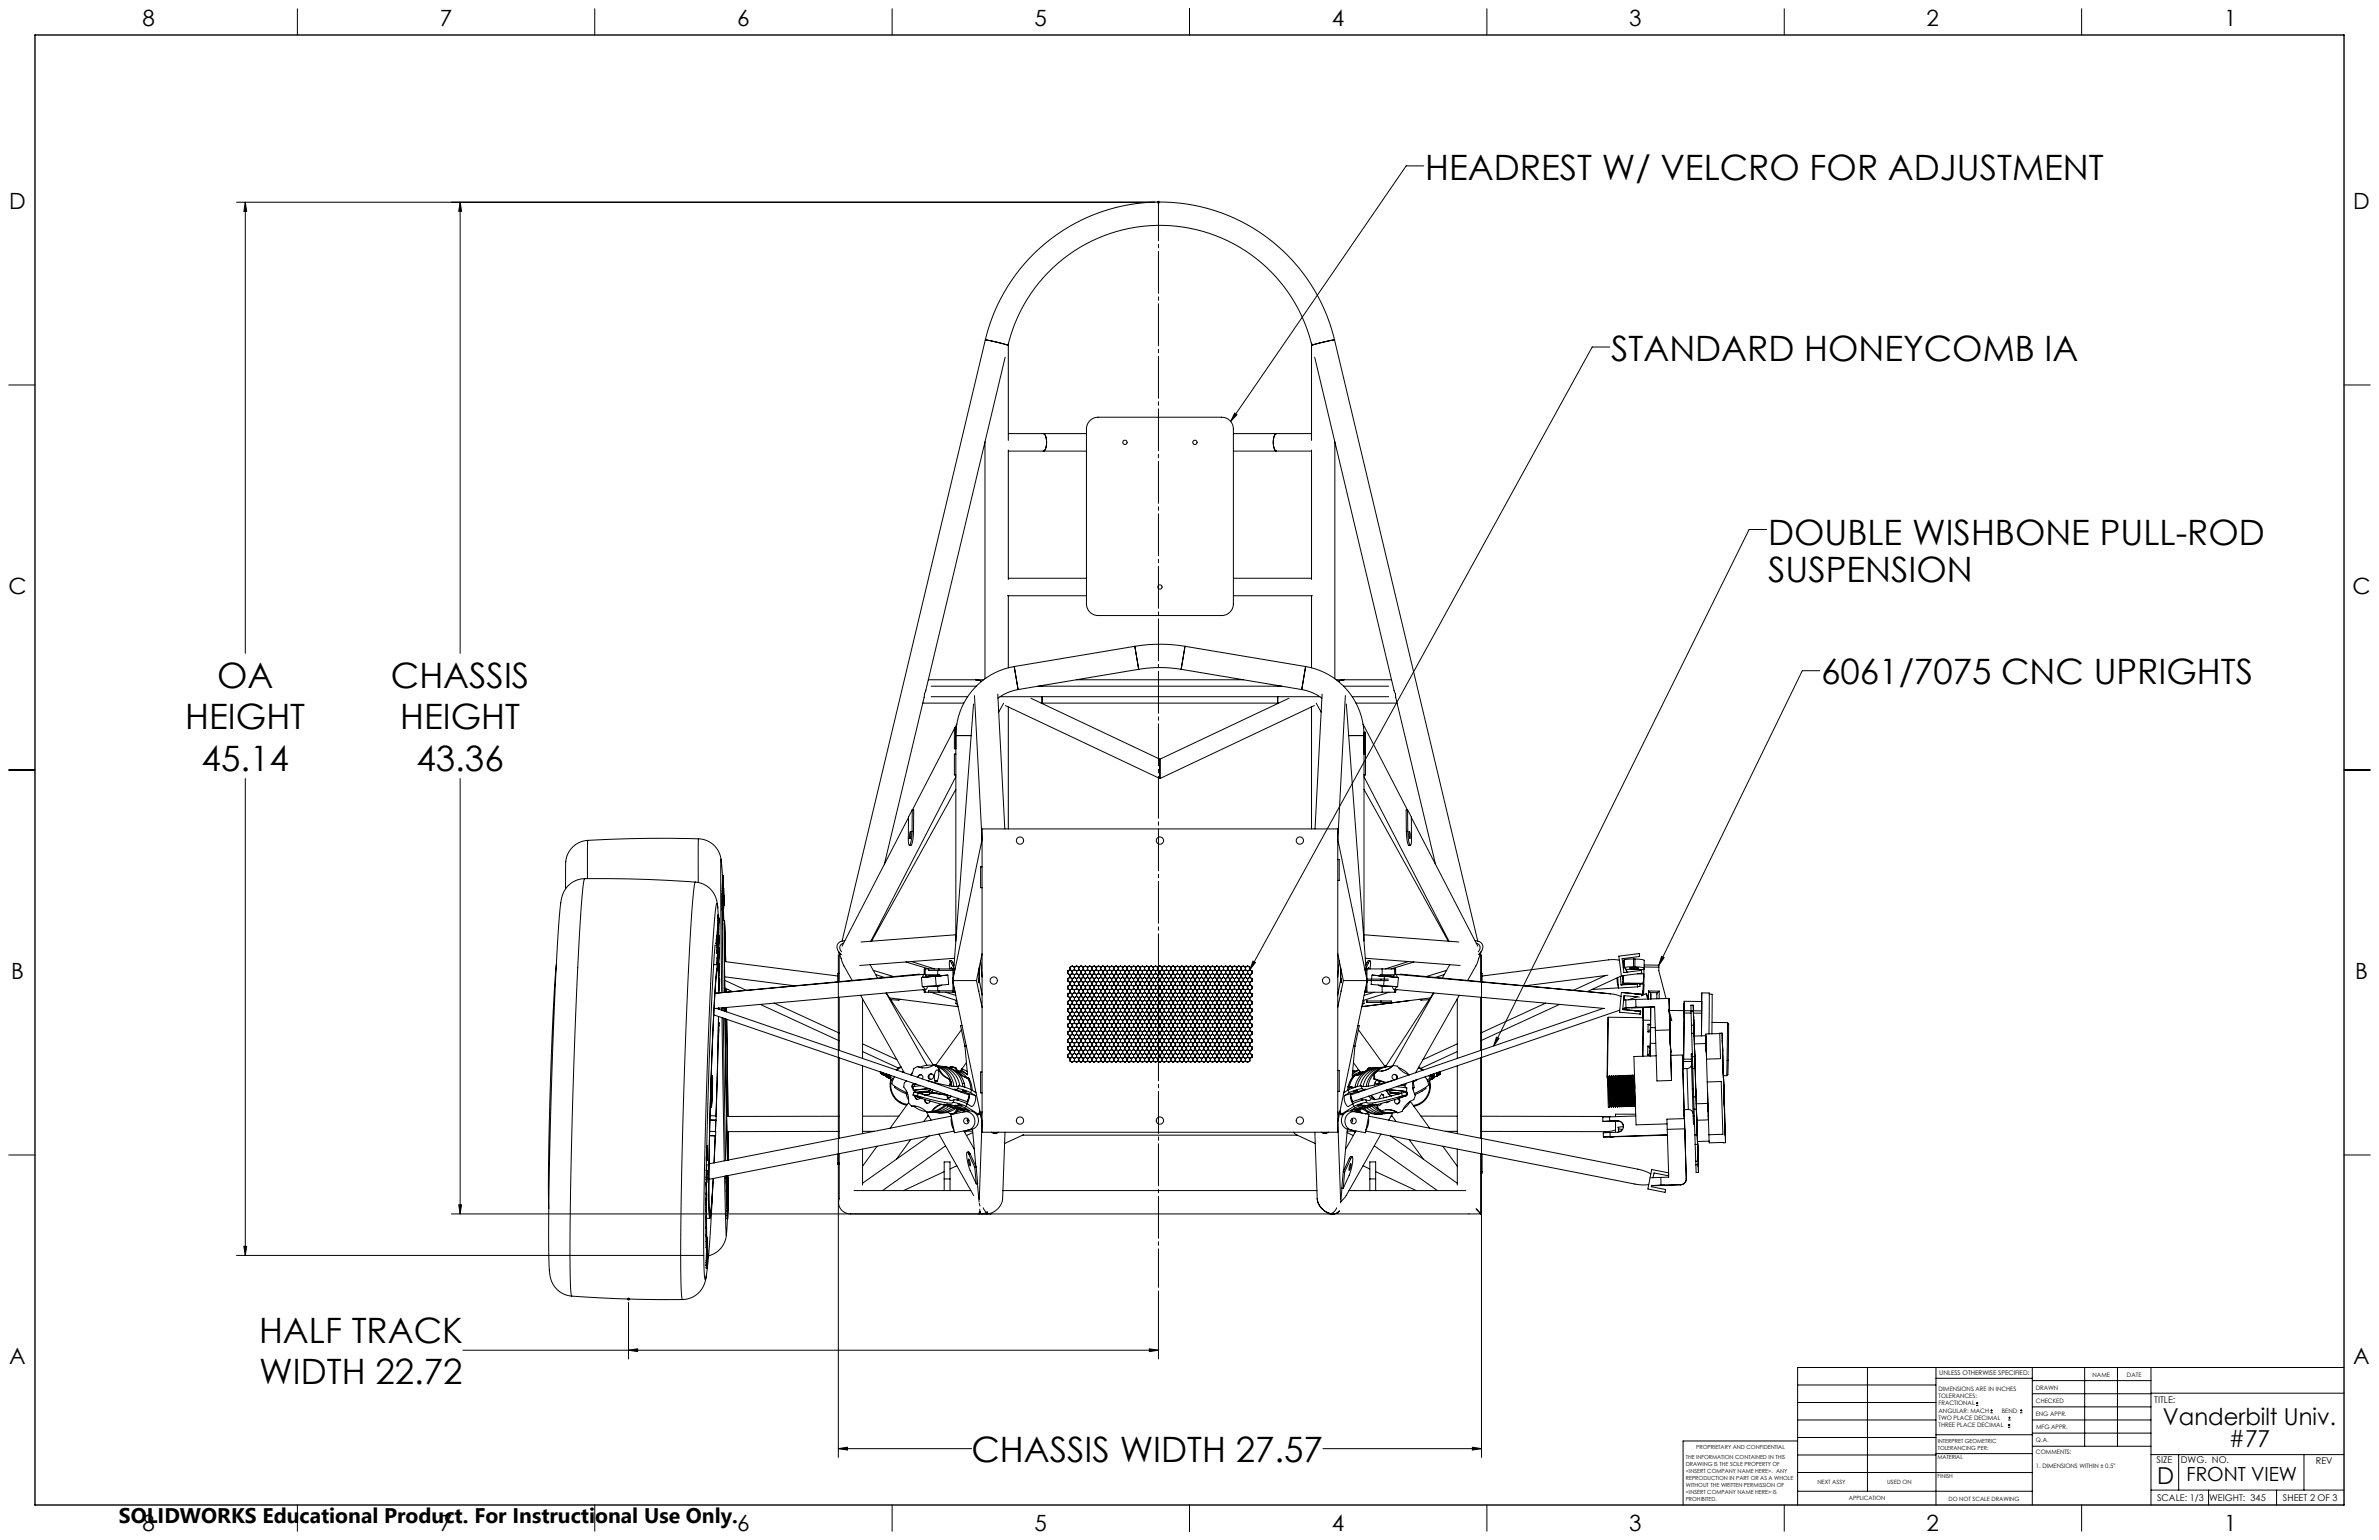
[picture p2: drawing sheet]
<svg xmlns="http://www.w3.org/2000/svg" width="864mm" height="559mm" viewBox="0 0 864 559" stroke-linecap="round" stroke-linejoin="round" font-family="sans-serif">
<defs><g id="words">
<g font-size="12.7">
<text x="517.4" y="65.2">HEADREST W/ VELCRO FOR ADJUSTMENT</text>
<text x="584.8" y="130.9">STANDARD HONEYCOMB IA</text>
<text x="641.8" y="197.6">DOUBLE WISHBONE PULL-ROD</text>
<text x="641.8" y="211.3">SUSPENSION</text>
<text x="78.8" y="249.5">OA</text>
<text x="141.9" y="249.5">CHASSIS</text>
<text x="661.1" y="248.3">6061/7075 CNC UPRIGHTS</text>
<text x="67.3" y="264.6">HEIGHT</text>
<text x="145.3" y="264.6">HEIGHT</text>
<text x="73.2" y="279.7">45.14</text>
<text x="151.2" y="279.8">43.36</text>
<text x="94" y="487.2">HALF TRACK</text>
<text x="94.1" y="502.3">WIDTH 22.72</text>
<text x="352.7" y="530.5">CHASSIS WIDTH 27.57</text>
</g>
<g font-size="8.5">
<text x="785.2" y="517.1">Vanderbilt Univ.</text>
<text x="809" y="525.2">#77</text>
<text x="783.1" y="538.4">D</text>
</g>
<g font-size="8.1">
<text x="51.7" y="9.3">8</text>
<text x="159.7" y="9.3">7</text>
<text x="267.6" y="9.3">6</text>
<text x="375.5" y="9.3">5</text>
<text x="483.5" y="9.3">4</text>
<text x="591.4" y="9.3">3</text>
<text x="699.4" y="9.3">2</text>
<text x="807.3" y="9.3">1</text>
<text x="3.3" y="76">D</text>
<text x="854.2" y="76">D</text>
<text x="3" y="215.7">C</text>
<text x="853.9" y="215.7">C</text>
<text x="4" y="355.4">B</text>
<text x="854.9" y="355.4">B</text>
<text x="3.3" y="495.1">A</text>
<text x="854.2" y="495.1">A</text>
<text x="51.7" y="555.4">8</text>
<text x="159.7" y="555.4">7</text>
<text x="267.6" y="555.4">6</text>
<text x="375.5" y="555.4">5</text>
<text x="483.5" y="555.4">4</text>
<text x="591.4" y="555.4">3</text>
<text x="699.4" y="555.4">2</text>
<text x="807.3" y="555.4">1</text>
</g>
<text font-size="7.7" x="43.2" y="552.5">SOLIDWORKS Educational Product. For Instructional Use Only.</text>
<text font-size="7.1" x="793.7" y="537.5">FRONT VIEW</text>
<g font-size="3.4">
<text x="782" y="508.9">TITLE:</text>
<text x="782.9" y="531">SIZE</text>
<text x="791.7" y="531">DWG. NO.</text>
<text x="840.7" y="531.1">REV</text>
<text x="783" y="544.6">SCALE: 1/3</text>
<text x="801.9" y="544.7">WEIGHT: 345</text>
<text x="828.7" y="544.6">SHEET 2 OF 3</text>
</g>
<text font-size="2.4" x="704" y="499.1">UNLESS OTHERWISE SPECIFIED:</text>
<g font-size="2.2">
<text x="759.6" y="499.5">NAME</text>
<text x="772.1" y="499.6">DATE</text>
<text x="703.7" y="504.7">DIMENSIONS ARE IN INCHES</text>
<text x="703.7" y="507.3">TOLERANCES:</text>
<text x="703.7" y="510">FRACTIONAL</text>
<text x="739" y="504.3">DRAWN</text>
<text x="739.1" y="509.2">CHECKED</text>
<text x="703.7" y="512.6">ANGULAR: MACH</text>
<text x="703.7" y="515.3">TWO PLACE DECIMAL</text>
<text x="726.7" y="512.6">BEND</text>
<text x="739" y="513.9">ENG APPR.</text>
<text x="703.7" y="517.9">THREE PLACE DECIMAL</text>
<text x="739.1" y="518.6">MFG APPR.</text>
<text x="739.1" y="523.3">Q.A.</text>
<text x="739.1" y="527.5">COMMENTS:</text>
<text x="739.1" y="532.8">1. DIMENSIONS WITHIN ± 0.5&quot;</text>
</g>
<g font-size="2.1">
<text x="659.7" y="538.6">NEXT ASSY</text>
<text x="685.1" y="538.6">USED ON</text>
<text x="671.1" y="544.4">APPLICATION</text>
<text x="707.3" y="544.5">DO NOT SCALE DRAWING</text>
</g>
<g font-size="2">
<text x="615.7" y="525.8">PROPRIETARY AND CONFIDENTIAL</text>
<text x="703.4" y="523.5">INTERPRET GEOMETRIC</text>
<text x="703.4" y="526">TOLERANCING PER:</text>
<text x="612" y="529.4">THE INFORMATION CONTAINED IN THIS</text>
<text x="612" y="531.9">DRAWING IS THE SOLE PROPERTY OF</text>
<text x="703.3" y="529.6">MATERIAL</text>
<text x="612" y="534.5">&lt;INSERT COMPANY NAME HERE&gt;. ANY</text>
<text x="612" y="537">REPRODUCTION IN PART OR AS A WHOLE</text>
<text x="612" y="539.5">WITHOUT THE WRITTEN PERMISSION OF</text>
<text x="703.3" y="536.4">FINISH</text>
<text x="612" y="542">&lt;INSERT COMPANY NAME HERE&gt; IS</text>
<text x="612" y="544.6">PROHIBITED.</text>
</g>
</g></defs>
<g fill="none" stroke="#000" stroke-width=".36">
<path d="M107.9 3.2v9.5M215.9 3.2v9.5M323.8 3.2v9.5M431.8 3.2v9.5M539.7 3.2v9.5M647.7 3.2v9.5M755.6 3.2v9.5M85.9 73.4h333.4M89 73.4v163.7M89 73.4l.5 3.3h-1zM167 73.4l.5 3.3h-1zM167 73.4v163.7"/>
<path d="M420 73.4h1M420.2 73l.7 .7M420.5 72.9v1M420.9 73l-.7 .7M516.8 60.2h-6.3l-63.8 92.7M3.2 139.7h9.5M357.7 123.3a65.2 65.2 0 0 1 63.4-50 65.2 65.2 0 0 1 63.3 50M357.7 123.3l8.2 2zM357.7 123.3l-52 218.2M364.9 129.6l-28.8 120.9-.5 1.3-.1 1.2-14.5 60.6M476.1 124.5l.3 .7M476.2 125.3l8.2-2z"/>
<path d="M477.2 129.6l28.8 120.9 .6 1.3 .1 1.2 14.4 60.6M484.4 123.3l52 218.2M584.3 125.9h-6.3l-124.3 226M850.9 139.7h9.5M366 159.8v-35a56.7 56.7 0 0 1 55.1-43 56.7 56.7 0 0 1 55 43v35M366 157.3h28.4M378.7 157.3a4.6 4.6 0 0 1 .9 5.3l-.5 .9-.4 .2a4.6 4.6 0 0 0 .9-5.2l-.5-1zM395.4 152.9l1.8-1.3 1.4-.2h44.9a4.2 4.2 0 0 1 4.2 4.2v63.5a4.2 4.2 0 0 1-4.2 4.3h-44.9a4.2 4.2 0 0 1-4.2-4.3v-63.5l.3-1.4zM447.7 157.3h28.4M448.2 149.9l.8 .6-2.3 2.4zM463 157.5a5.7 5.7 0 0 0 .2 6.1l.2 .1a4.6 4.6 0 0 1-.9-5.2l.5-1 .4-.2zM357.6 160.3v86"/>
<path d="M366 163.3v47M366 163.7h28.4M447.7 163.7h28.4M476.1 163.3v47M484.6 160.3v86M641.3 192.1h-6.4l-92.7 187.4M365.7 216.2h28.7M366 216.2v26.1M366 209.8h28.4M447.7 209.8h28.4M447.7 216.2h28.7M476.1 216.2v26.1"/>
<path d="M412 234.5a55 55 0 0 1 18.2 0M412 234.5l1.4 8.4M412 234.5l-43.8 7.4M430.2 234.5l-1.4 8.4M430.2 234.5l43.8 7.4M335 255.1h14.9M337 246.7h17.2M338 252.8h13.3M338 249h16.4M353.4 255.4l-7.2 96.2h-5.4M353.7 252.4l2.8 52.3-10.5 50.2M354.2 246.7h2.8"/>
<path d="M354.2 246.7l2.1 .6zM362.2 251.9l2.6 48.9M363 252.8h116.1M364.3 255.2l-1.8 3.2M365 256l56.1 26.5M366 256.5v44.3M368.2 241.9a25.4 25.4 0 0 0-21.2 25M368.2 241.9l1.4 8.3M369.6 250.2l-4.3 1.3-3 1.8M374.2 253.4l46.9 22.1M376.9 249h88.4M378 255.1h86.2"/>
<path d="M378.3 252.8v2.3zM378.3 248.7v.3zM390.7 246.7h60.7M413.4 242.9a46.6 46.6 0 0 1 15.4 0M413.4 242.9l-43.8 7.3M428.8 242.9l43.7 7.3M463.8 252.8v2.3zM463.8 248.7v.3zM467.9 253.4l-46.8 22.1M472.5 250.2l4.3 1.3 3.1 1.8M474 241.9a25.4 25.4 0 0 1 21.1 25M474 241.9l-1.5 8.3"/>
<path d="M476.1 256.5v44.3M477.2 256l-56.1 26.5M477.8 255.2l1.8 3.2M479.9 251.9l-2.5 48.9M485.1 246.7h2.8M485.8 247.3l2.1-.6zM487.7 249h16.4M487.9 246.7h17.2M488.4 252.4l-2.8 52.3 10.5 50.2M488.7 255.4l7.2 96.2h10.4M490.9 252.8h13.2M492.2 255.1h15"/>
<path d="M660.6 243.4h-6.3l-52.1 106.8M3.2 279.4h9.5M346.5 264.4l-15.2 29.4M347 273.6h-.5v7.6h.5M347 273.6v7.6M347 266.9h5.5zM347 271.7h-.5v-7.6h.5v9.5M347.3 262.8l-.7 1.3M421.1 275.5v7M489.6 266.9h5.5zM494.8 262.8l16.1 31M495.1 273.6v7.6"/>
<path d="M495.1 273.6h.6v7.6h-.6M495.1 273.3h.6v-7.6h-.6v7.9M850.9 279.4h9.5M89 282.5v173M167 282.5v158M329.8 296.7l-24.1 46.6M331.2 293.8l-1.4 2.7-.1 8.4 .4 1.8a7.1 7.1 0 0 0 1-5M331.2 293.8l-.1 7.9M331.2 293.8l.5 .1-.1 7.8M347 281.2v60.3M347 281.9l-30.9 59.6M347 286.4l-30.6 55.1"/>
<path d="M495.1 281.2v60.3M495.1 281.9l30.9 59.6M495.1 286.4l30.6 55.1M511 293.8l1.3 2.7 .1 8.4-.3 1.8a7.1 7.1 0 0 1-1.1-5M511 293.8v7.9M511 293.8l-.6 .1 .1 7.8M512.3 296.7l24.2 46.6M205.4 312.6l-.1 9.9M212.2 318.8a9.3 9.3 0 0 0-8.7 9.5l-1.7 24.6-1.6 42.1-1 41.8 .2 24.1M212.2 318.8l23 .3 17.2 1M212.2 318.8a60.3 60.3 0 0 0-1.4 13.5l-1.4 26.4-1.2 31.3-.9 34.8-.4 28.2a108 108 0 0 0 .6 17.3h.1M213.3 304.9a8.5 8.5 0 0 0-7.9 7.8"/>
<path d="M213.3 304.9v13.9M253.6 304.4l-.1 15.8M253.6 304.4a8.5 8.5 0 0 1 8.1 7.5M253.6 304.4l-17.4-.2-22.9 .7M262.3 317.8l-.6-6.1 .3 48.5M262.3 317.8v.8M262.3 318.6v1.1M262.3 319.7l.1 .3M262.5 320h-.2l-.1 .9M262.5 320v1.1M262.5 320v.9v-.3M262.5 317.8l.1 1.9"/>
<path d="M262.5 317.8l.1 .8M262.5 317.8h-.2M262.6 318.6v1.1M262.6 318.6h-.3M262.6 319.7h-.3M330.5 301.7l.1 1.2-.3 1.4-.1-1.3zM331.1 301.7h.5M331.6 301.7l-.1 2.1a4.5 4.5 0 0 1-.8 3h-.6M356.5 300.8h129.1v110h-129.1zM356.5 314.5h-.5v7.6h.5M485.6 311.9h.6v7.6h-.6M510.5 301.7l.1 2.1a4.5 4.5 0 0 0 .9 3h.5"/>
<path d="M511 301.7h-.5M511.6 301.7l.3 .9-.1 1.7zM252.4 320.1a59.7 59.7 0 0 0-1.4 13.5l-1.4 26.4-1.2 31.2-1 34.8-.3 28.3a108 108 0 0 0 .6 17.2v.1M252.4 320.1a9 9 0 0 1 8.2 9.3M260.2 339.7l-.2 1.3M260.2 339.7h.3M260.5 339.7l-.2 1.3M260.5 332.6v.2M260.5 332.6h.3M260.5 332.8h.3M260.5 332.8h.1M260.6 332.8v.5"/>
<path d="M260.6 334l-.4 5.7M260.6 334h.2M260.6 332.2l-.1 .4M260.6 332.2l.2 .1M260.6 333.3v.7M260.6 333.3h.2M260.7 338.3h.1M260.7 339.8h.2M260.7 338.3v-.4l-.3 3.2M260.7 332.1l-.5-4.3a146.6 146.6 0 0 0-1.9 22.5l-2 52-.9 46.3a83.2 83.2 0 0 0 .6 15.7 119.1 119.1 0 0 0 2.1-20.9l.6-11M260.8 338.3v-.4l-.3 3.4M260.8 332.6v.2"/>
<path d="M260.8 332.8h.1M260.8 339.4h.3M260.8 332.8v.5M260.8 337.2h.1M260.8 334l-.3 5.7M260.8 332.3v.3M260.8 333.3v.7M260.8 332.1v.2M260.8 332.1l-.2 .1M260.8 332.1l.1 2.3M260.8 334.8h.1M260.9 334.4l-.1 2.8"/>
<path d="M260.9 334.4h.1M260.9 333.1h.1M260.9 333.5h.1M260.9 333.7h.1M260.9 337l.1 2.4M260.9 333.5v.2M260.9 334.8l-.1 2.4M260.9 339.8l-.4 3.8M261 333.7v.7M261 333.1l-.1 .4M261 333.1v.9M261 334.4l-.1 .4"/>
<path d="M261 334v.1M261 334.1l-.7 9M261.1 339.4l-.4 5.7-.4 .8M261.1 339.4l-.2 .4M262 327.6l.1 1M262 327.6h.1M262.1 325.3v1.3M262.1 328.6v1.1M262.1 324.5v.8M262.1 329.7v.1M262.1 326.6v.1M262.1 329.8l.1 .4"/>
<path d="M262.1 326.7v.3M262.1 327l.1 .6M262.2 330.2l.3 29.9M262.2 323.4v1M262.3 327.6l.2 4.4M262.3 327.6v1M262.3 327.6h-.3M262.3 325.3l.1 1.3M262.3 325.3h-.2M262.3 328.6l.1 1.1M262.3 328.6h-.2M262.3 324.4l-.2 .1"/>
<path d="M262.3 324.4v.1M262.3 324.4l.1 2.3M262.3 324.5v.8M262.3 324.5h-.2M262.4 329.7l-.3 .1M262.4 329.7h-.3M262.4 326.6v.1M262.4 326.6h-.3M262.4 326.2v.5M262.4 335.3l-.1 1.8M262.4 335.3h-.2M262.4 329.5v.2"/>
<path d="M262.4 326.1v.1M262.4 326.7h-.3M262.4 326.2v.8M262.4 329.7v.5M262.4 327v2M262.4 327h-.3M262.4 330.2v5.1M262.4 330.2h-.2M262.4 323.2v.2M262.4 323.2h-.2M262.4 323.4v.9M262.4 323.4v3"/>
<path d="M262.4 323.4h-.2M262.4 327.7v1M262.4 329v1.5M262.4 322.6h.1M262.4 322.3v.1M262.4 322.6v.3M262.5 322.1l-.1 .5M262.5 322.1l-.1 .2M262.5 320.9h-.3v2.5M262.5 320.9l.1 1.2M262.5 320.9l-.1 2.3M262.5 328.6h.1"/>
<path d="M262.5 331.4v.1M262.5 322.1v.5M262.5 328v.6M262.5 322.4v.4v-.2M262.5 322.4v.5M262.5 321.1l-.1 1.5M262.5 321.1h.1M262.5 321.4v.7M262.5 320.6h.1M262.5 320.6v1.3v-.9v.4M262.6 328l-.1 .6M262.6 328l-.1 1"/>
<path d="M262.6 328h-.1M262.6 322.1l-.2 3M262.6 321.4v.3M262.6 321.4h-.1M262.6 321.3v.1M262.6 321.3h-.1M262.6 321.7v.4M262.6 321.7h-.1M262.6 320.7v.6M262.6 320.7l-.2 4.7M262.6 320.7h-.1M262.6 330.4l.1 3.6"/>
<path d="M262.6 329.5l-.1 1.9M262.6 329.5h-.2M262.6 323.1l-.2 4.4M262.6 323.1h.1M262.7 324.6l-.1 .4M262.7 324.6h-.1M262.7 322.6l-.1 .5M262.7 322.6h-.1M262.7 322.3v.3M262.7 322.4l-.2 5.6M262.7 324.1v.5M262.7 324.1v-1l-.1 1.9"/>
<path d="M262.7 324.1h.1M262.7 322.3h-.1M262.8 324.7v.3M262.8 324.7h-.1M262.8 325.4v1.1M262.8 325.4h-.2M262.8 325v.4M262.8 325h-.1M262.8 326.5l-.2 3M262.8 326.5h-.2M262.8 325v1.1M262.8 326.1h.1"/>
<path d="M262.8 326.1v2.3M262.8 328.4v-1.4l-.3 4.5M262.8 328.4h-.1M262.9 326.1h-.1M263 334h-.6M263 334l.4 15-.4-13.9 .1 25zM347 339.2l-34.4 2.6M495.1 339.2l34.5 2.6M201.9 350l-1 16.3-1.1 28.3-.7 28.1 .1 15.8M259.6 342.9l-1.7 29.7-1.4 43.1M259.9 342.3h.1M259.9 342.3h.5"/>
<path d="M260 341h.3M260 341h.1M260 341l-.1 1.3M260.1 342.3l-.1 .8h.3M260.3 343.6l-.3 2.3h.3M260.3 343.6h.2M260.3 347.6l-.2 2.5M260.3 347.6h.3M260.3 341h.1M260.3 341l-.1 1.3 .2-1.4v.2M260.3 343v.6M260.4 341.3h.1"/>
<path d="M260.4 341.1h.1M260.4 342.3l-.1 .8M260.5 341.3l-.1 1M260.5 343.6l-.2 2.3M260.6 347.6l-.3 2.5M260.6 349.1h.1M260.6 345.2l-.3 2.4M260.7 351.4h.2M260.8 351.7h.1M260.8 351.8h.1M260.8 351.7v.5M260.8 343.9l.2 .1"/>
<path d="M260.8 353.7h.1M260.9 341.3h.1M260.9 353.7v.5M260.9 346l-.2 3.1M260.9 356.7h.2M260.9 357.3h.2M260.9 357.8h.2M260.9 351.4v2.3M261 354.7v.4M261 353.1h.1M261 353.2h.1M261 341.9v2.1"/>
<path d="M261 350.5l-.1 .9M261 347.1v2.6M261 340.3l-.5 4.5zM261 344l.1 2.6-.4 3.2-.2 .3-1.4-.1M261 344l-.4 3.6M261.1 357.8l-.2 1M261.1 353.1v.1M261.1 357.3v.5M261.1 344.9l-.5 4.2M261.1 350.9l-.1 3.9M261.1 356.7v.6M261.1 350.9h.1"/>
<path d="M261.1 356.6l-.2 3.4M261.1 356.6v.1M261.1 356.7h.1M261.1 351v2.1M261.1 349.7l-.3 .3-.1 .5h.3M261.1 349.7l-.1 .8M261.1 349.7v3.2M261.1 357h.1M261.1 352.8v.4M261.2 356.7v.3M261.2 355.2v1.8M261.2 355.2l-.2-.1-.1 1.5h.2"/>
<path d="M261.2 355.2v1.5M263 348.9l41.1 5.3M263 354.5l25.5 3.2M263.1 355.7l7.9 3.6M263.1 358.5l2.8 1.3M263.1 359l1.2 .1M263.6 359v1zM304.3 345.2l.8 1.2M304.3 346.4v182.4M304.6 353.2h-.5v3M304.6 353.2v3M304.6 345.8v7.4"/>
<path d="M304.7 345.7l-.1 .1M304.7 345.8v.5M304.7 345.8h-.1M304.8 345.9l1.3 4.2 3.2 5.7M306.2 342.3a1.72 1.72 0 0 0-1.4 1.3 1.72 1.72 0 0 0 .7 1.8M306.7 341.4a2.48 2.48 0 0 0-2.8 1.6 2.48 2.48 0 0 0 1.2 3l.4 .4M315.8 350.1l2.8 4.8M317 352.1l7.4 2.3M317.9 353.6l3.2 1.1M328.8 349.1l8.4 2.5M330.9 348.9l8.3 2.7M334.5 354.7l9.6-.9-4.5 .4 .3 3.4"/>
<path d="M334.5 354.7l.3 3.4 5.1-.5M335 359.1l.5 .2M335.5 359.1v.9h.4M335.9 351.6h-.4l.1 1.9-76.1 6.9 74.1-6.9 .6 .2M335.9 351.6h1.2M335.9 351.6v2.1h4.5M335.9 359v1M336 359l-76.4 6.9M336.4 354.3l4.8-.5zM336.4 354.5l-.9-1-.6 1.2M336.8 354.5l-2.3 .2M337.1 351.6v.5h3.7"/>
<path d="M337.1 351.6h3.7M337.2 354.2l2.1-.2zM339.7 354.2l2.1-.2zM340.1 354v.2M340.4 357.9h-3.7l-.7 1.1-.8-1M340.4 353.7l1.2 .3M340.4 352.1v1.6M340.4 357.9v1.6M340.8 359.5h-3.7v.5M340.8 351.6v.5M340.8 359.5v.5M340.8 352.1h5.1"/>
<path d="M340.8 359.5h5.1M341.7 357.4l-1.3 .5M344.1 353.8l.3 3.4-4.5 .4M344.8 348.6l.6-.1 .5 .7M345.3 351.6v-.6l.3 .6M345.3 349.3l-.4-.7a3.4 3.4 0 0 0-.1 3M345.3 349.3l.9 2M345.9 349.2l-.6 .1M345.9 349.2l.4 1.1M345.9 359.6l.4 .4M345.9 356.3v3.7M345.9 355.4v.2"/>
<path d="M346 351.6l-.1 4.1M346 354.9l-.1 1.5zM346.3 359.6h.1M346.3 352v1.4M346.3 358.2v1.4M346.3 359.6h.3M346.3 352h.1M346.5 347.7l-34.4 2.6M346.6 352h-.3M346.7 351.6h-.6l-.2 .4M354.5 355.8h-8.6l10.4 50.2M354.5 355.8l2 9.7"/>
<path d="M355.2 355v1.6zM355.3 352h.1M355.3 359.6h.1M355.4 355v1.6zM355.4 355.4h.1M355.4 355.4l1.1 5.7M355.4 351.2v4.2M356 348.7l.5 5.9M356.5 346.1l-2 9.7M387.6 352.3h.1M387.6 353.3h.1M387.6 355.1h.1"/>
<path d="M387.6 356h.1M387.6 357.9h.1M387.6 358.8h.1M387.6 352.3v1M387.6 355.1v.9M387.6 357.9v.9M387.6 353.3l.8 .4M387.6 356l.8 .5M387.6 358.8l.8 .4 .8-.4M387.6 352.4l.8-.5 .8 .5M388.4 353.7v.9M388.4 356.5v.9"/>
<path d="M388.4 357.4l-.8 .5M388.4 354.6l-.8 .5M388.4 354.7l.8 .4M388.4 357.4l.8 .5M389.2 353.3l-.8 .4M389.2 356l-.8 .5M389.2 352.4v.9M389.2 355.1v.9M389.2 357.9v.9M389.2 358.8l-.8 .4v1M389.2 352.4l.8-.5 .8 .5v.9l-.8 .4M389.2 353.3l.8 .4"/>
<path d="M389.2 356l.8 .5M390 351v.9l-.8 .4M390 353.7v.9M390 356.5v.9M390 351l.8-.5 .8 .5M390 351l-.8-.5-.8 .5v.9l-.8 .4M390 354.7l.8 .4M390 354.7l-.8 .4M390 357.4l-.8 .5M390 357.4l.8 .5M390.8 357.9v.9l-.8 .4-.8-.4M390.8 355.1v.9l-.8 .5"/>
<path d="M390.8 358.8l-.8 .4v1M391.6 354.6l-.8 .5M391.6 351v.9l-.8 .4M391.6 353.7v.9M391.6 356.5v.9M391.6 357.4l-.8 .5M391.6 351l.8-.5 .8 .5M391.6 354.7l-.8 .4v.9l.8 .5M391.6 357.4l.8 .5M391.6 357.4l-.8 .5v.9l.8 .4 .8-.4M391.6 354.6l.8 .5M392.4 352.4l-.8-.5-.8 .5v.9l.8 .4"/>
<path d="M392.4 353.3l-.8 .4M392.4 356l-.8 .5M392.4 352.4v.9M392.4 355.1v.9M392.4 357.9v.9M392.4 352.4l.8-.5 .8 .5v.9l-.8 .4M392.4 353.3l.8 .4M392.4 356l.8 .5M393.2 357.4l-.8 .5M393.2 354.6l-.8 .5M393.2 359.2l-.8-.4-.8 .4v1M393.2 351v.9l-.8 .4"/>
<path d="M393.2 353.7v.9M393.2 356.5v.9M393.2 359.2v1M393.2 357.4l.8 .5v.9l-.8 .4-.8-.4M393.2 351l.8-.5 .8 .5M393.2 354.7l.8 .4v.9l-.8 .5M394 358.8l-.8 .4M394 353.3l-.8 .4M394 356l-.8 .5M394 353.3l.8 .4M394 356l.8 .5M394.8 357.4l-.8 .5v.9l.8 .4 .8-.4"/>
<path d="M394.8 351v.9M394.8 353.7v.9M394.8 356.5v.9M394.8 351.9l-.8 .4M394.8 354.7l.8 .4M394.8 357.4l.8 .5M394.8 354.7l-.8 .4v.9M395.6 352.4l-.8-.5-.8 .5v.9M395.6 352.4v.9M395.6 355.1v.9M395.6 357.9v.9M395.6 358.8l-.8 .4v1"/>
<path d="M395.6 356l-.8 .5M395.6 353.3l-.8 .4M395.6 353.3l.8 .4M395.6 358.8l.8 .4 .8-.4M395.6 352.4l.8-.5 .8 .5M395.6 356l.8 .5M396.4 351v.9l-.8 .4-.8-.4M396.4 353.7v.9M396.4 356.5v.9M396.4 354.7l.8 .4M396.4 357.4l.8 .5M396.4 351l-.8-.5-.8 .5"/>
<path d="M396.4 351l.8-.5 .8 .5M396.4 354.7l-.8 .4M396.4 357.4l-.8 .5M397.2 353.3l-.8 .4M397.2 352.4v.9M397.2 355.1v.9M397.2 357.9v.9M397.2 356l-.8 .5M397.2 358.8l-.8 .4v1M397.2 353.3l.8 .4M397.2 356l.8 .5M397.2 358.8l.8 .4 .8-.4"/>
<path d="M397.2 352.4l.8-.5 .8 .5M398 357.4l-.8 .5M398 354.6l-.8 .5M398 351v.9l-.8 .4M398 353.7v.9M398 356.5v.9M398 351l.8-.5 .8 .5M398 354.7l.8 .4M398 357.4l.8 .5M398.8 353.3l-.8 .4M398.8 356l-.8 .5M398.8 352.4v.9"/>
<path d="M398.8 355.1v.9M398.8 357.9v.9M398.8 358.8l-.8 .4v1M398.8 356l.8 .5M398.8 358.8l.8 .4 .8-.4M398.8 353.3l.8 .4M398.8 352.4l.8-.5 .8 .5M399.6 351v.9l-.8 .4M399.6 353.7v.9M399.6 356.5v.9M399.6 357.4l.8 .5M399.6 354.7l-.8 .4"/>
<path d="M399.6 357.4l-.8 .5M399.6 354.6l.8 .5M400.4 352.4v.9M400.4 355.1v.9M400.4 357.9v.9M400.4 358.8l-.8 .4v1M400.4 356l-.8 .5M400.4 353.3l-.8 .4M400.4 356l.8 .5M400.4 353.3l.8 .4M400.4 352.4l.8-.5 .8 .5M400.4 358.8l.8 .4 .8-.4"/>
<path d="M401.2 351v.9l-.8 .4M401.2 353.7v.9M401.2 356.5v.9M401.2 359.2v1M401.2 357.4l.8 .5M401.2 351l-.8-.5-.8 .5M401.2 354.7l.8 .4M401.2 354.7l-.8 .4M401.2 357.4l-.8 .5M402 356l-.8 .5M402 352.4v.9M402 355.1v.9"/>
<path d="M402 357.9v.9M402 353.3l-.8 .4M402 350.5l-.8 .5v.9l.8 .4 .7-.4v-.9M402 350.5l-.8 .5M402 350.5l.8 .5M402 356l-.8 .5v.9M402 353.3l-.8 .4v.9M402 358.8l-.8 .4v1M402 356l.8 .5M402 358.8l.8 .4 .7-.4M402 353.3l.8 .4M402 352.4l.8-.5 .7 .5"/>
<path d="M402.7 357.4l-.7 .5M402.7 353.7v.9M402.7 356.5v.9M402.8 351l.8-.5 .7 .5M402.8 357.4l.7 .5M402.8 354.7l.7 .4M402.8 354.7l-.8 .4M403.5 353.3l-.7 .4M403.5 356l-.7 .5M403.5 352.4v.9M403.5 355.1v.9M403.5 357.9v.9"/>
<path d="M403.6 358.8l-.8 .4-.1 1M403.6 353.3l.7 .4v.9l-.7 .5M403.6 353.3l.7 .4M403.6 358.8l.7 .4 .8-.4M403.6 356l.7 .5M403.6 352.4l.7-.5 .8 .5M404.3 359.2v1l-.7 .4M404.3 351v.9l-.7 .4M404.3 356.5v.9l-.7 .5M404.3 354.7l.8 .4M404.3 354.7l-.7 .4M404.3 357.4l-.7 .5"/>
<path d="M404.4 357.4l.7 .5M404.4 351v.9M404.4 353.7v.9M404.4 356.5v.9M405.1 352.4v.9M405.1 355.1v.9M405.1 357.9v.9M405.1 358.8l-.7 .4v1M405.1 356l-.7 .5M405.1 353.3l-.7 .4M405.2 352.4l.7-.5 .8 .5M405.2 358.8l.7 .4 .8-.4"/>
<path d="M405.2 356l.7 .5M405.2 353.3l.7 .4M405.9 351v.9l-.8 .4M405.9 353.7v.9M405.9 356.5v.9M405.9 351l-.8-.5-.7 .5M405.9 357.4l.8 .5M405.9 351l.8-.5 .8 .5M405.9 354.7l-.7 .4M405.9 357.4l-.7 .5M406 354.6l.7 .5M406.7 353.3l-.8 .4"/>
<path d="M406.7 356l-.8 .5M406.7 352.4v.9M406.7 355.1v.9M406.7 357.9v.9M406.7 358.8l.8 .4 .8-.4M406.7 356l.8 .5M406.7 353.3l.8 .4M406.7 352.4l.8-.5 .8 .5M407.5 357.4l-.8 .5M407.5 354.6l-.8 .5M407.5 359.2l-.8-.4-.7 .4-.1 1M407.5 351v.9l-.8 .4"/>
<path d="M407.5 353.7v.9M407.5 356.5v.9M407.5 359.2v1M407.5 351l.8-.5 .8 .5M407.5 357.4l.8 .5M407.5 354.7l.8 .4M408.3 353.3l-.8 .4M408.3 356l-.8 .5M408.3 352.4v.9M408.3 355.1v.9M408.3 357.9v.9M408.3 358.8l-.8 .4"/>
<path d="M408.3 353.3l.8 .4M408.3 356l.8 .5M408.3 358.8l.8 .4 .8-.4M408.3 352.4l.8-.5 .8 .5M409.1 351.9l-.8 .4M409.1 351v.9M409.1 353.7v.9M409.1 356.5v.9M409.1 357.4l.8 .5M409.1 354.7l.8 .4M409.1 351l.8-.5 .8 .5M409.1 354.7l-.8 .4"/>
<path d="M409.1 357.4l-.8 .5M409.9 352.4v.9M409.9 355.1v.9M409.9 357.9v.9M409.9 356l-.8 .5M409.9 353.3l-.8 .4M409.9 358.8l-.8 .4v1M409.9 352.4l.8-.5 .8 .5v.9M409.9 356l.8 .5M409.9 353.3l.8 .4M410.7 357.4l-.8 .5M410.7 351v.9l-.8 .4-.8-.4"/>
<path d="M410.7 353.7v.9M410.7 356.5v.9M410.7 354.7l.8 .4M410.7 351l.8-.5 .8 .5M410.7 354.7l-.8 .4M410.7 357.4l.8 .5M411.5 357.9v.9l-.8 .4-.8-.4M411.5 353.3l-.8 .4M411.5 355.1v.9l-.8 .5M411.5 353.3l.8 .4M411.5 358.8l-.8 .4v1M412.3 354.6l-.8 .5"/>
<path d="M412.3 351v.9l-.8 .4M412.3 357.4l-.8 .5M412.3 353.7v.9M412.3 356.5v.9M412.3 351l.8-.5 .8 .5M412.3 357.4l-.8 .5v.9l.8 .4 .8-.4M412.3 357.4l.8 .5M412.3 354.7l-.8 .4v.9l.8 .5M412.3 354.7l.8 .4M413.1 352.4l-.8-.5-.8 .5v.9l.8 .4M413.1 353.3l-.8 .4M413.1 356l-.8 .5"/>
<path d="M413.1 352.4v.9M413.1 355.1v.9M413.1 357.9v.9M413.1 353.3l.8 .4M413.1 356l.8 .5M413.1 352.4l.8-.5 .8 .5v.9l-.8 .4M413.9 359.2l-.8-.4-.8 .4v1M413.9 351v.9l-.8 .4M413.9 353.7v.9M413.9 356.5v.9M413.9 359.2v1M413.9 357.4l.8 .5v.9l-.8 .4-.8-.4"/>
<path d="M413.9 354.7l.8 .4v.9l-.8 .5M413.9 354.7l-.8 .4M413.9 357.4l-.8 .5M413.9 354.6l.8 .5M414.7 358.8l-.8 .4M414.7 353.3l-.8 .4M414.7 356l-.8 .5M414.7 356l.8 .5M414.7 353.3l.8 .4M414.7 355.1v.9M415.5 351v.9M415.5 353.7v.9"/>
<path d="M415.5 356.5v.9M415.5 351.9l-.8 .4M415.5 354.7l.8 .4M415.5 357.4l.8 .5M415.5 351l-.8-.5-.8 .5M415.5 357.4l-.8 .5v.9l.8 .4 .8-.4M415.5 351l.8-.5 .8 .5M415.5 354.7l-.8 .4M416.3 352.4l-.8-.5-.8 .5v.9M416.3 353.3l-.8 .4M416.3 356l-.8 .5M416.3 352.4v.9"/>
<path d="M416.3 355.1v.9M416.3 357.9v.9M416.3 356l.8 .5M416.3 358.8l-.8 .4v1M416.3 358.8l.8 .4 .8-.4M416.3 353.3l.8 .4M416.3 352.4l.8-.5 .8 .5M417.1 351v.9l-.8 .4-.8-.4M417.1 353.7v.9M417.1 356.5v.9M417.1 351l.8-.5 .8 .5M417.1 357.4l.8 .5"/>
<path d="M417.1 354.7l.8 .4M417.1 354.7l-.8 .4M417.1 357.4l-.8 .5M417.9 356l-.8 .5M417.9 352.4v.9M417.9 355.1v.9M417.9 357.9v.9M417.9 353.3l-.8 .4M417.9 358.8l-.8 .4v1M417.9 353.3l.8 .4M417.9 356l.8 .5M417.9 358.8l.8 .4 .8-.4"/>
<path d="M417.9 352.4l.8-.5 .8 .5M418.7 357.4l-.8 .5M418.7 351v.9l-.8 .4M418.7 353.7v.9M418.7 356.5v.9M418.7 357.4l.8 .5M418.7 354.7l.8 .4M418.7 354.7l-.8 .4M419.5 353.3l-.8 .4M419.5 352.4v.9M419.5 355.1v.9M419.5 357.9v.9"/>
<path d="M419.5 358.8l-.8 .4v1M419.5 356l-.8 .5M419.5 352.4l.8-.5 .8 .5M419.5 358.8l.8 .4 .8-.4M419.5 356l.8 .5M419.5 353.3l.8 .4M420.3 351v.9l-.8 .4M420.3 353.7v.9M420.3 356.5v.9M420.3 357.4l.8 .5M420.3 351l-.8-.5-.8 .5M420.3 351l.8-.5 .8 .5"/>
<path d="M420.3 354.7l-.8 .4M420.3 357.4l-.8 .5M420.3 354.6l.8 .5M421.1 353.3l-.8 .4M421.1 352.4v.9M421.1 355.1v.9M421.1 357.9v.9M421.1 356l-.8 .5M421.1 356l.8 .5M421.1 353.3l.8 .4M421.1 352.4l.8-.5 .7 .5M421.1 358.8l.8 .4 .7-.4"/>
<path d="M421.9 357.4l-.8 .5M421.9 351v.9l-.8 .4M421.9 353.7v.9M421.9 356.5v.9M421.9 357.4l.7 .5M421.9 354.7l.7 .4M421.9 354.7l-.8 .4M422.6 353.3l-.7 .4M422.6 356l-.7 .5M422.6 352.4v.9M422.6 355.1v.9M422.6 357.9v.9"/>
<path d="M422.7 350.5l.8 .5M422.7 350.5l-.8 .5M422.7 353.3l-.8 .4v.9M422.7 350.5l-.8 .5v.9M422.7 356l-.8 .5v.9M422.7 358.8l-.8 .4v1M422.7 353.3l.8 .4M422.7 356l.8 .5M422.7 358.8l.8 .4 .7-.4M422.7 352.4l.8-.5 .7 .5M423.4 351v.9l-.7 .4M423.4 353.7v.9"/>
<path d="M423.4 356.5v.9M423.5 357.4l.7 .5M423.5 354.7l.7 .4M423.5 351l.7-.5 .8 .5M423.5 354.7l-.8 .4M423.5 357.4l-.8 .5M424.2 353.3l-.7 .4M424.2 352.4v.9M424.2 355.1v.9M424.2 357.9v.9M424.2 356l-.7 .5M424.2 358.8l-.8 .4v1"/>
<path d="M424.3 352.4l.7-.5 .8 .5M424.3 358.8l.7 .4 .8-.4M424.3 356l.7 .5M424.3 353.3l.7 .4M425 351v.9l-.8 .4M425 353.7v.9l-.8 .5M425 356.5v.9l-.8 .5M425 359.2v1l-.8 .4M425 354.7l.8 .4M425 351l.8-.5 .8 .5M425 354.7l-.7 .4M425 357.4l-.7 .5"/>
<path d="M425.1 357.4l.7 .5M425.1 351v.9M425.1 353.7v.9M425.1 356.5v.9M425.8 356l-.8 .5M425.8 352.4v.9M425.8 355.1v.9M425.8 357.9v.9M425.8 353.3l-.7 .4M425.8 358.8l-.7 .4v1M425.8 358.8l.8 .4 .8-.4M425.8 356l.8 .5"/>
<path d="M425.8 353.3l.8 .4M425.8 352.4l.8-.5 .8 .5M426.6 354.6l-.8 .5M426.6 351v.9l-.8 .4M426.6 353.7v.9M426.6 356.5v.9M426.6 351l.8-.5 .8 .5M426.6 357.4l.8 .5M426.6 354.7l.8 .4M426.6 357.4l-.8 .5M427.4 353.3l-.8 .4M427.4 356l-.8 .5"/>
<path d="M427.4 352.4v.9M427.4 355.1v.9M427.4 357.9v.9M427.4 353.3l.8 .4M427.4 356l.8 .5M427.4 358.8l.8 .4 .8-.4M427.4 352.4l.8-.5 .8 .5M428.2 359.2l-.8-.4-.8 .4v1M428.2 351v.9l-.8 .4M428.2 353.7v.9M428.2 356.5v.9M428.2 359.2v1"/>
<path d="M428.2 357.4l.8 .5M428.2 354.7l.8 .4M428.2 351l.8-.5 .8 .5M428.2 354.7l-.8 .4M428.2 357.4l-.8 .5M429 356l-.8 .5M429 352.4v.9M429 355.1v.9M429 357.9v.9M429 353.3l-.8 .4M429 358.8l-.8 .4M429 358.8l.8 .4 .8-.4"/>
<path d="M429 356l.8 .5M429 353.3l.8 .4M429 352.4l.8-.5 .8 .5M429.8 351.9l-.8 .4M429.8 351v.9M429.8 353.7v.9M429.8 356.5v.9M429.8 354.7l.8 .4M429.8 357.4l.8 .5M429.8 351l.8-.5 .8 .5M429.8 354.7l-.8 .4M429.8 357.4l-.8 .5"/>
<path d="M430.6 353.3l-.8 .4M430.6 356l-.8 .5M430.6 352.4v.9M430.6 355.1v.9M430.6 357.9v.9M430.6 356l.8 .5M430.6 358.8l-.8 .4v1M430.6 353.3l.8 .4M430.6 352.4l.8-.5 .8 .5v.9M431.4 351v.9l-.8 .4-.8-.4M431.4 353.7v.9M431.4 356.5v.9"/>
<path d="M431.4 351l.8-.5 .8 .5M431.4 357.4l.8 .5M431.4 354.7l.8 .4M431.4 354.7l-.8 .4M431.4 357.4l-.8 .5M432.2 357.9v.9l-.8 .4-.8-.4M432.2 353.3l-.8 .4M432.2 355.1v.9l-.8 .5M432.2 353.3l.8 .4M432.2 358.8l-.8 .4v1M433 351v.9l-.8 .4M433 357.4l-.8 .5"/>
<path d="M433 354.6l-.8 .5M433 353.7v.9M433 356.5v.9M433 354.7l-.8 .4v.9l.8 .5M433 357.4l-.8 .5v.9l.8 .4 .8-.4M433 357.4l.8 .5M433 354.7l.8 .4M433.8 352.4l-.8-.5-.8 .5v.9l.8 .4M433.8 356l-.8 .5M433.8 353.3l-.8 .4M433.8 352.4v.9M433.8 355.1v.9"/>
<path d="M433.8 357.9v.9M433.8 358.8l-.8 .4v1M433.8 352.4l.8-.5 .8 .5v.9l-.8 .4M433.8 356l.8 .5M433.8 353.3l.8 .4M434.6 351v.9l-.8 .4M434.6 353.7v.9M434.6 356.5v.9M434.6 357.4l.8 .5v.9l-.8 .4-.8-.4M434.6 351l-.8-.5-.8 .5M434.6 351l.8-.5 .8 .5M434.6 354.7l-.8 .4"/>
<path d="M434.6 354.7l.8 .4v.9l-.8 .5M434.6 357.4l-.8 .5M434.6 354.6l.8 .5M435.4 353.3l-.8 .4M435.4 356l-.8 .5M435.4 356l.8 .5M435.4 353.3l.8 .4M435.4 355.1v.9M436.2 359.2l-.8-.4-.8 .4v1M436.2 351v.9l-.8 .4M436.2 353.7v.9M436.2 356.5v.9"/>
<path d="M436.2 359.2v1M436.2 351l.8-.5 .8 .5M436.2 357.4l.8 .5M436.2 354.7l.8 .4M436.2 354.7l-.8 .4M436.2 357.4l-.8 .5v.9l.8 .4 .8-.4M437 352.4l-.8-.5-.8 .5v.9M437 353.3l-.8 .4M437 356l-.8 .5M437 352.4v.9M437 355.1v.9M437 357.9v.9"/>
<path d="M437 358.8l-.8 .4M437 353.3l.8 .4M437 356l.8 .5M437 358.8l.8 .4 .8-.4M437 352.4l.8-.5 .8 .5M437.8 351v.9l-.8 .4M437.8 353.7v.9M437.8 356.5v.9M437.8 357.4l.8 .5M437.8 354.7l.8 .4M437.8 351l.8-.5 .8 .5M437.8 354.7l-.8 .4"/>
<path d="M437.8 357.4l-.8 .5M438.6 353.3l-.8 .4M438.6 356l-.8 .5M438.6 352.4v.9M438.6 355.1v.9M438.6 357.9v.9M438.6 358.8l-.8 .4v1M438.6 352.4l.8-.5 .8 .5M438.6 358.8l.8 .4 .8-.4M438.6 356l.8 .5M438.6 353.3l.8 .4M439.4 351v.9l-.8 .4"/>
<path d="M439.4 353.7v.9M439.4 356.5v.9M439.4 354.7l.8 .4M439.4 351l.8-.5 .8 .5M439.4 354.7l-.8 .4M439.4 357.4l-.8 .5M439.4 357.4l.8 .5M440.2 353.3l-.8 .4M440.2 356l-.8 .5M440.2 352.4v.9M440.2 355.1v.9M440.2 357.9v.9"/>
<path d="M440.2 358.8l-.8 .4v1M440.2 358.8l.8 .4 .7-.4M440.2 356l.8 .5M440.2 353.3l.8 .4M440.2 352.4l.8-.5 .7 .5M441 351v.9l-.8 .4M441 353.7v.9M441 356.5v.9M441 351l.8-.5 .8 .5M441 357.4l.7 .5M441 354.7l.7 .4M441 354.7l-.8 .4"/>
<path d="M441 357.4l-.8 .5M441.7 356l-.7 .5M441.7 353.3l-.7 .4M441.7 352.4v.9M441.7 355.1v.9M441.7 357.9v.9M441.8 353.3l.8 .4M441.8 356l.8 .5M441.8 358.8l.8 .4 .7-.4M441.8 352.4l.8-.5 .7 .5M442.5 357.4l-.7 .5M442.5 351v.9l-.7 .4"/>
<path d="M442.5 353.7v.9M442.5 356.5v.9M442.6 357.4l.7 .5M442.6 354.7l.7 .4M442.6 354.7l-.8 .4M443.3 353.3l-.7 .4M443.3 356l-.7 .5M443.3 352.4v.9M443.3 355.1v.9M443.3 357.9v.9M443.3 350.5l-.7 .5M443.3 350.5l.8 .5"/>
<path d="M443.3 353.3l-.7 .4v.9M443.3 350.5l-.7 .5v.9M443.3 356l-.7 .5v.9M443.3 358.8l-.7 .4v1M443.4 358.8l.7 .4 .8-.4M443.4 356l.7 .5M443.4 353.3l.7 .4M443.4 352.4l.7-.5 .8 .5M444.1 357.4l-.8 .5M444.1 351.9l-.8 .4M444.1 351v.9M444.1 353.7v.9"/>
<path d="M444.1 356.5v.9M444.1 354.7l.8 .4M444.1 357.4l.8 .5M444.1 351l.8-.5 .8 .5M444.1 354.7l-.7 .4M444.9 353.3l-.8 .4M444.9 352.4v.9M444.9 355.1v.9M444.9 357.9v.9M444.9 356l.8 .5v.9l-.8 .5M444.9 356l-.7 .5M444.9 358.8l-.8 .4v1"/>
<path d="M444.9 358.8l.8 .4 .8-.4M444.9 353.3l.8 .4M444.9 352.4l.8-.5 .8 .5M444.9 356l.8 .5M445.7 351v.9l-.8 .4-.7-.4M445.7 353.7v.9l-.8 .5M445.7 359.2v1l-.8 .4M445.7 351l.8-.5 .8 .5M445.7 357.4l.8 .5M445.7 354.7l.8 .4M445.7 354.7l-.8 .4M445.7 357.4l-.8 .5"/>
<path d="M445.7 351v.9M445.7 353.7v.9M445.7 356.5v.9M446.5 353.3l-.8 .4M446.5 352.4v.9M446.5 355.1v.9M446.5 357.9v.9M446.5 356l-.8 .5M446.5 358.8l-.8 .4v1M446.5 353.3l.8 .4M446.5 356l.8 .5M446.5 358.8l.8 .4 .8-.4"/>
<path d="M446.5 352.4l.8-.5 .8 .5M447.3 357.4l-.8 .5M447.3 354.6l-.8 .5M447.3 351v.9l-.8 .4M447.3 353.7v.9M447.3 356.5v.9M447.3 357.4l.8 .5M447.3 354.7l.8 .4M447.3 351l.8-.5 .8 .5M448.1 353.3l-.8 .4M448.1 356l-.8 .5M448.1 352.4v.9"/>
<path d="M448.1 355.1v.9M448.1 357.9v.9M448.1 358.8l-.8 .4v1M448.1 352.4l.8-.5 .8 .5M448.1 358.8l.8 .4 .8-.4M448.1 356l.8 .5M448.1 353.3l.8 .4M448.9 354.6l-.8 .5M448.9 351v.9l-.8 .4M448.9 353.7v.9M448.9 356.5v.9M448.9 357.4l.8 .5"/>
<path d="M448.9 351l.8-.5 .8 .5M448.9 357.4l-.8 .5M448.9 354.6l.8 .5M449.7 356l-.8 .5M449.7 352.4v.9M449.7 355.1v.9M449.7 357.9v.9M449.7 353.3l-.8 .4M449.7 356l.8 .5M449.7 353.3l.8 .4M449.7 352.4l.8-.5 .8 .5M449.7 358.8l.8 .4 .8-.4"/>
<path d="M450.5 359.2l-.8-.4-.8 .4v1M450.5 351.9l-.8 .4M450.5 351v.9M450.5 353.7v.9M450.5 356.5v.9M450.5 359.2v1M450.5 351l.8-.5 .8 .5M450.5 357.4l.8 .5M450.5 354.7l.8 .4M450.5 354.7l-.8 .4M450.5 357.4l-.8 .5M451.3 352.4v.9"/>
<path d="M451.3 355.1v.9M451.3 357.9v.9M451.3 356l-.8 .5M451.3 353.3l-.8 .4M451.3 358.8l-.8 .4M451.3 353.3l.8 .4M451.3 356l.8 .5M451.3 352.4l.8-.5 .8 .5v.9M452.1 354.6l-.8 .5M452.1 357.4l-.8 .5M452.1 351v.9l-.8 .4-.8-.4M452.1 353.7v.9"/>
<path d="M452.1 356.5v.9M452.1 351l.8-.5 .8 .5v.9M452.1 357.4l.8 .5M452.1 354.7l.8 .4M452.9 357.9v.9l-.8 .4-.8-.4M452.9 353.3l-.8 .4M452.9 355.1v.9l-.8 .5M452.9 358.8l-.8 .4v1M452.9 353.3l.8 .4M453.7 353.7v.9M453.7 356.5v.9M453.7 351.9l-.8 .4"/>
<path d="M453.7 354.6l-.8 .5M453.7 357.4l-.8 .5M453.7 354.7l.8 .4M453.7 357.4l-.8 .5v.9l.8 .4 .8-.4M453.7 354.7l-.8 .4v.9l.8 .5M453.7 357.4l.8 .5M454.5 352.4l-.8-.5-.8 .5v.9l.8 .4M454.5 352.3h.1M454.5 353.3h.1M454.5 353.3l-.8 .4M454.5 358.8l-.8 .4v1M454.5 355.1h.1"/>
<path d="M454.5 356h.1M454.5 356l-.8 .5M454.5 357.9h.1M454.5 358.8h.1M454.5 352.3v1M454.5 355.1v.9M454.5 357.9v.9M454.8 348.7l.9 .5-2 2.7zM485.6 346.1l2 9.7M486.2 348.7l-.6 5.9M486.7 351.2v4.2M486.7 352h.2"/>
<path d="M486.7 355.4l-1.1 5.7M486.7 355.4h.1M486.7 359.6h.2M486.7 355v1.6zM486.9 355v1.6zM487.6 355.8h8.6M487.6 355.8l-2 9.7M495.4 351.6h.5l.3 .3v3.9M495.5 352h.3M495.6 347.7l34.4 2.6M495.8 352h.1M495.8 359.6h.1"/>
<path d="M495.8 359.6h-.3M495.8 352v1.4M495.8 358.2v1.4M496.1 354.9l.1 .8zM496.2 355.4v.2M496.2 355.8l-10.4 50.2M496.2 356.3v3.4l-.4 .3M496.2 355.3h5.1M496.2 355.8h5.1M496.2 355.8v.6zM496.3 349.2l.5 .1M496.3 349.2l-.5 1.1"/>
<path d="M496.8 349.3l.5-.7a3.4 3.4 0 0 1 0 3M496.8 349.3l-.9 2M496.9 351.6l-.1-.6-.3 .6M497.3 348.6l-.5-.1-.5 .7M497.9 355.8l-.2 1.4 4.6 .4M498 353.8l-.1 1.5M500.4 354l2.1 .2zM500.4 357.4l1.3 .5M500.9 353.9l4.9 .4zM501.3 355.3h2.7M501.3 355.8h2.7M501.3 355.3v.5"/>
<path d="M501.7 357.9h3.7l.7 1.1 .8-1M501.7 353.7l-1.1 .3M501.7 353.7h4.5M501.7 351.6v2.1M501.7 357.9v2.1M502 354v.2M502.4 355.8l-.1 1.8M502.9 354l2 .2zM505.3 354.5l2.3 .2M505.7 354.5l.9-1 .6 1.2M506.1 359l76.4 6.9M506.3 351.6h.3v1.9"/>
<path d="M506.3 351.6v2M506.3 359v1M506.6 353.5l78 7.1M506.6 359.1v.9h-.3M507.1 359.1l-.5 .2M507.6 354.7l-9.6-.9 4.6 .4-.1 1.1M507.6 354.7l-.3 3.4-5-.5M508 353.7l.6-.2 76.1 7.1M511.3 348.9l-8.4 2.7M513.3 349.1l-8.3 2.5M524.3 353.6l-3.2 1.1M525.1 352.1l-7.4 2.3"/>
<path d="M526.3 350.1l-2.8 4.8M535.5 341.4a2.48 2.48 0 0 1 2.8 1.6 2.48 2.48 0 0 1-1.2 3l-.5 .4M535.9 342.3a1.72 1.72 0 0 1 1.4 1.3 1.72 1.72 0 0 1-.7 1.8M537.3 345.9l-1.3 4.2-3.2 5.7M537.5 345.8h.1M537.4 345.8v.5M537.4 345.7l.1 .1M537.5 353.2v3M537.5 353.2h.5v3M537.5 345.8v7.4M537.8 345.2l-.8 1.2M537.8 346.4v182.4"/>
<path d="M582.8 354l-11.6 5.3M583.7 353.9l-30.1 3.8M587 354.8l.5 3.1M587.2 354.7l.3 3.8M587.7 347l7.4-1 .1 1.1-6.4 .8 .7 5 6.3-.8 .2 1.1-7.4 .9zM587.8 348.4l-3.9-.1-45.9 5.9M588.2 354.3l.3 3.1M588.6 354.1l-12.4 5.7M589.1 354l.1 1.1M589.2 356.8l1.3 .3M589.2 356.2v.5l7.3 .1M589.3 355.6v-1.6l-.1 2.8"/>
<path d="M589.3 356.9l.1 .3M589.4 354v.2M589.4 357.2l-.9 .2M589.4 354l-.2 2.8M589.5 349.5v1.4l-.3 .1M589.5 349.5l-.1 1.4M589.5 349.5h.1M589.5 348.4l-.1 2.6M589.5 348.4h.1M589.5 351.2v.1M589.6 348.4l-.1 2.8M589.6 348.4l-.1 .5v-.5"/>
<path d="M590 351.3l.7 1.5M590.2 351.6l.5 1.2M590.2 351.7l6.6 .1M591.1 356.7l1.8 .3M591.4 357.1l-2 .1M591.5 351.3l1.9-.2 1.5 .2-1.7 .2zM592.2 357.1l1.6-.1zM593 350.8l-3.5 .4M593 350.8h.5M593 348l-3.4 .4M593 348v2.8M593 348h.5"/>
<path d="M593.5 350.8l3.3 .5M593.5 348l3.3 .4v2.9M593.5 348v2.8M594.3 357l-5.8 .4M594.3 357l.1 1.1M594.4 358.1l-16.5 1M594.4 353.3l2.3 .1M594.5 356.8l-.3 .1M595 356.9l-.7 .1M595.3 357v.9l-.9 .2M596.5 356.8l-1.2 .4M596.5 359.5v-.3v1"/>
<path d="M596.6 356.1l-.1 4.8v-4.4M596.6 355.9h.1M596.7 357.6v-.5v.8M596.7 354.5h.1M596.7 353.7l-.1 7.2 .1-6.8M596.7 353.4l-.2 3.4M596.8 351.8l-.1 1.6M596.8 351.3v.5M596.8 350.9l5.4 .1M596.8 350.1l5.4 .1M598.4 359.6l.6 .6M598.4 359.6h3.9"/>
<path d="M598.4 359.6v2.7M602.2 351v1.2l2.6 10.1M602.2 350.2v.8M602.3 359.6l-.6 .6M602.3 359.6v2.8M603.2 347l.9 .5-1.9 2.7zM260.1 365.9l91.7 31.4-.3 1.3-.5 1.1-91.9-31.5M260.7 376.5h.2M260.7 375.8h.1M260.8 374h.1M260.8 372h.1M260.8 371.1h.2"/>
<path d="M260.8 365.8v.4M260.8 368.8l-.9 36.1zM260.9 374l-.1 1.8M260.9 374v-.5l-.1 .6M260.9 372v-.9l.1 1.2M260.9 372l-.1 .6M260.9 374.1l-.1 2.4v-.7M260.9 360.3l-.1-7.5-.3-2.7a449.7 449.7 0 0 0-2.5 43.9l-.7 34a81.3 81.3 0 0 0 .4 14.1 90.9 90.9 0 0 0 1.2-14.5 76.7 76.7 0 0 1-1.2 13.4 462.7 462.7 0 0 1 .3-43.9l1.2-31.4a93 93 0 0 1 1.3-14.5l.2 2 .2 7.1M260.9 372.3v1.8M261 372.3h-.1M261 365.8l-.1 .4M261 365.8v.4"/>
<path d="M262 365.7l.1 .9M262.1 369.3l.8 51.9M262.5 365.7v1M262.6 369.4l.8 51.7M263.2 367v-1.4v1.4M263.2 369.7l.9 51.3zM263.7 365.6l.1 1.6zM263.8 369.9l.5 35.2zM276 364.5l28.6 13.2M281.1 364l23.5 10.9M304.6 361.9v19.3M312.4 361.2l15.9 28"/>
<path d="M313.1 378.8l12.5 5.7M313.1 362.4v21.7M321.6 360.3l14.9 26.3M321.8 360.3l17.1 26.3M322.9 362.1l24.9 3.2-.5-1.1M326.7 362.6l-.4 .3-2.9-.2M335.9 360h1.2M337.1 360h3.7M337.9 360l9.4 3.1M340.8 360h5.9M343.2 360l3.7 1.2M347.1 363l-.2 1.1 .7 .1"/>
<path d="M349 373.7l-9.4 13a8.1 8.1 0 0 1 6.6 7.5M349.2 372.1l-.5 .1 .1 .6 1.4 6.8 .6-.1M350.3 379.6l.9 10.4M387.6 360.6h.1M387.6 361.6h.1M387.6 363.4h.1M387.6 364.3h.1M387.6 366.1h.1M387.6 367.1h.1M387.6 368.9h.1M387.6 369.8h.1M387.6 371.6h.1"/>
<path d="M387.6 372.6h.1M387.6 374.4h.1M387.6 375.3h.1M387.6 377.2h.1M387.6 378.1h.1M387.6 379.9h.1M387.6 360.6v1M387.6 363.4v.9M387.6 366.1v1M387.6 368.9v.9M387.6 371.6v1M387.6 374.4v.9"/>
<path d="M387.6 377.2v.9M387.6 379.9v1M387.6 361.5l.8 .5M387.6 364.3l.8 .4M387.6 367.1l.8 .4M387.6 369.8l.8 .5M387.6 372.6l.8 .4M387.6 374.4l.8-.4 .8 .4M387.6 375.3l.8 .5M387.6 378.1l.8 .4M388.4 362v.9M388.4 364.8v.9"/>
<path d="M388.4 367.5v.9M388.4 370.3v.9M388.4 373v.9l-.8 .5M388.4 375.8v.9M388.4 378.5v1M388.4 379.5l-.8 .4M388.4 376.7l-.8 .5M388.4 371.2l-.8 .4M388.4 368.4l-.8 .5M388.4 365.7l-.8 .4M388.4 362.9l-.8 .5M388.4 360.2l-.8 .4"/>
<path d="M388.4 362.9l.8 .5M388.4 365.7l.8 .4M388.4 371.2l.8 .5M388.4 376.7l.8 .5M388.4 379.5l.8 .4M388.4 360.2l.8 .4M388.4 368.4l.8 .5M389.2 361.5l-.8 .5M389.2 369.8l-.8 .5M389.2 360.6v.9M389.2 363.4v.9M389.2 366.1v1"/>
<path d="M389.2 368.9v.9M389.2 371.7v.9M389.2 374.4v.9M389.2 377.2v.9M389.2 379.9v.9M389.2 378.1l-.8 .4M389.2 364.3l-.8 .4M389.2 372.6l-.8 .4M389.2 375.3l-.8 .5M389.2 372.6l.8 .4M389.2 367.1l-.8 .4M389.2 361.5l.8 .5"/>
<path d="M389.2 364.3l.8 .4M389.2 367.1l.8 .4M389.2 369.8l.8 .5M389.2 374.4l.8-.4 .8 .4v.9l-.8 .5M389.2 375.3l.8 .5M389.2 378.1l.8 .4M390 368.4l-.8 .5M390 360.2l-.8 .4M390 362v.9M390 364.8v.9M390 367.5v.9M390 370.3v.9"/>
<path d="M390 373v.9l-.8 .5M390 375.8v.9M390 378.5v1M390 365.7l-.8 .4M390 360.2l.8 .4M390 362.9l.8 .5M390 368.4l.8 .5M390 371.2l.8 .5M390 376.7l.8 .5M390 379.5l.8 .4M390 365.7l.8 .4v1l-.8 .4M390 362.9l-.8 .5"/>
<path d="M390 376.7l-.8 .5M390 379.5l-.8 .4M390 371.2l-.8 .5M390 365.7l.8 .4 .8-.4M390.8 379.9v.9l-.8 .5M390.8 363.4v.9l-.8 .5M390.8 360.6v.9M390.8 368.9v.9M390.8 371.7v.9l-.8 .4M390.8 377.2v.9l-.8 .4M390.8 361.6l-.8 .4M390.8 369.8l-.8 .5"/>
<path d="M390.8 361.6l.8 .4M390.8 369.8l.8 .5M391.6 371.2l-.8 .4M391.6 362.9l-.8 .5M391.6 360.2l-.8 .4M391.6 362v.9M391.6 364.8v.9M391.6 367.5v.9M391.6 370.3v.9M391.6 373v.9M391.6 375.8v.9M391.6 378.5v1"/>
<path d="M391.6 368.4l-.8 .5M391.6 379.5l-.8 .4M391.6 376.7l-.8 .5M391.6 373.9l-.8 .5M391.6 360.2l.8 .4M391.6 360.2l-.8 .4v.9l.8 .5M391.6 362.9l.8 .5M391.6 362.9l-.8 .5v.9l.8 .4M391.6 365.7l.8 .4M391.6 365.7l-.8 .4v1l.8 .4M391.6 368.4l.8 .5M391.6 368.4l-.8 .5v.9l.8 .5"/>
<path d="M391.6 371.2l.8 .5M391.6 371.2l-.8 .5v.9l.8 .4M391.6 376.7l.8 .5M391.6 376.7l-.8 .5v.9l.8 .4M391.6 379.5l.8 .4M391.6 379.5l-.8 .4v.9l.8 .5M392.4 374.4l-.8-.4-.8 .4v.9l.8 .5M392.4 364.3l-.8 .4M392.4 360.6v.9M392.4 363.4v.9M392.4 366.1v1M392.4 368.9v.9"/>
<path d="M392.4 371.7v.9M392.4 374.4v.9M392.4 377.2v.9M392.4 379.9v.9M392.4 372.6l-.8 .4M392.4 367.1l-.8 .4M392.4 375.3l-.8 .5M392.4 378.1l-.8 .4M392.4 369.8l-.8 .5M392.4 361.6l-.8 .4M392.4 361.5l.8 .5M392.4 364.3l.8 .4"/>
<path d="M392.4 367.1l.8 .4M392.4 369.8l.8 .5M392.4 372.6l.8 .4M392.4 374.4l.8-.4 .8 .4v.9l-.8 .5M392.4 375.3l.8 .5M392.4 378.1l.8 .4M393.2 376.7l-.8 .5M393.2 373v.9l-.8 .5-.8-.5M393.2 371.2l-.8 .4M393.2 368.4l-.8 .5M393.2 365.7l-.8 .4M393.2 362.9l-.8 .5"/>
<path d="M393.2 360.2l-.8 .4M393.2 362v.9M393.2 364.8v.9M393.2 367.5v.9M393.2 370.3v.9M393.2 375.8v.9M393.2 378.5v1M393.2 360.2l.8 .4v.9l-.8 .5M393.2 365.7l.8 .4v1l-.8 .4M393.2 368.4l.8 .5v.9l-.8 .5M393.2 376.7l.8 .5v.9l-.8 .4M393.2 379.5l.8 .4v.9l-.8 .5"/>
<path d="M393.2 379.5l-.8 .4M393.2 362.9l.8 .5v.9l-.8 .4M393.2 371.2l.8 .5v.9l-.8 .4M393.2 362.9l.8 .5M393.2 371.2l.8 .4M394 372.6l-.8 .4M394 361.6l-.8 .4M394 364.3l-.8 .5M394 361.5l.8 .5M394 364.3l.8 .4M394 372.6l.8 .4M394 363.4v.9"/>
<path d="M394 371.7v.9M394.8 376.7l-.8 .5v.9l.8 .4M394.8 365.7l-.8 .4M394.8 362v.9M394.8 364.8v.9M394.8 367.5v.9M394.8 370.3v.9M394.8 373v.9l-.8 .5M394.8 375.8v.9M394.8 378.5v1M394.8 362.9l.8 .5M394.8 365.7l.8 .4"/>
<path d="M394.8 365.7l-.8 .4v1l.8 .4M394.8 368.4l.8 .5M394.8 368.4l-.8 .5v.9l.8 .5M394.8 371.2l.8 .5M394.8 376.7l.8 .5M394.8 379.5l.8 .4M394.8 379.5l-.8 .4v.9l.8 .5M394.8 360.2l-.8 .4v.9M394.8 362.9l-.8 .5M394.8 371.2l-.8 .5M394.8 360.2l.8 .4M395.6 374.4l-.8-.4-.8 .4v.9l.8 .5"/>
<path d="M395.6 378.1l-.8 .4M395.6 367.1l-.8 .4M395.6 360.6v.9M395.6 363.4v.9M395.6 366.1v1M395.6 368.9v.9M395.6 371.7v.9M395.6 374.4v.9M395.6 377.2v.9M395.6 379.9v.9M395.6 369.8l-.8 .5M395.6 372.6l-.8 .4"/>
<path d="M395.6 364.3l-.8 .5M395.6 361.6l-.8 .4M395.6 375.3l-.8 .5M395.6 361.5l.8 .5M395.6 364.3l.8 .4M395.6 367.1l.8 .4M395.6 369.8l.8 .5M395.6 372.6l.8 .4M395.6 374.4l.8-.4 .8 .4M395.6 375.3l.8 .5M395.6 378.1l.8 .4M396.4 368.4l-.8 .5"/>
<path d="M396.4 362v.9M396.4 364.8v.9M396.4 367.5v.9M396.4 370.3v.9M396.4 373v.9l-.8 .5M396.4 375.8v.9M396.4 378.5v1M396.4 365.7l-.8 .4M396.4 376.7l-.8 .5M396.4 360.2l.8 .4M396.4 362.9l.8 .5M396.4 365.7l.8 .4"/>
<path d="M396.4 368.4l.8 .5M396.4 371.2l.8 .5M396.4 376.7l.8 .5M396.4 379.5l.8 .4M396.4 360.2l-.8 .4M396.4 362.9l-.8 .5M396.4 371.2l-.8 .5M396.4 379.5l-.8 .4M397.2 361.5l-.8 .5M397.2 360.6v.9M397.2 363.4v.9M397.2 366.1v1"/>
<path d="M397.2 368.9v.9M397.2 371.7v.9M397.2 374.4v.9M397.2 377.2v.9M397.2 379.9v.9M397.2 369.8l-.8 .5M397.2 372.6l-.8 .4M397.2 378.1l-.8 .4M397.2 375.3l-.8 .5M397.2 367.1l-.8 .4M397.2 364.3l-.8 .5M397.2 361.5l.8 .5"/>
<path d="M397.2 364.3l.8 .4M397.2 367.1l.8 .4M397.2 369.8l.8 .5M397.2 372.6l.8 .4M397.2 375.3l.8 .5M397.2 378.1l.8 .4M397.2 374.4l.8-.4 .8 .4M398 373.9l-.8 .5M398 371.2l-.8 .4M398 368.4l-.8 .5M398 365.7l-.8 .4M398 362.9l-.8 .5"/>
<path d="M398 360.2l-.8 .4M398 362v.9M398 364.8v.9M398 367.5v.9M398 370.3v.9M398 373v.9M398 375.8v.9M398 378.5v1M398 379.5l-.8 .4M398 360.2l.8 .4M398 362.9l.8 .5M398 368.4l.8 .5"/>
<path d="M398 371.2l.8 .5M398 376.7l.8 .5M398 379.5l.8 .4M398 376.7l-.8 .5M398 365.7l.8 .4M398 365.7l.8 .4 .8-.4M398.8 361.5l-.8 .5M398.8 364.3l-.8 .4M398.8 360.6v.9M398.8 363.4v.9M398.8 366.1v1M398.8 368.9v.9"/>
<path d="M398.8 371.7v.9M398.8 374.4v.9M398.8 377.2v.9M398.8 379.9v.9M398.8 372.6l-.8 .4M398.8 367.1l-.8 .4M398.8 375.3l-.8 .5M398.8 378.1l.8 .4M398.8 369.8l-.8 .5M398.8 378.1l-.8 .4M398.8 361.5l.8 .5M398.8 364.3l.8 .4"/>
<path d="M398.8 367.1l.8 .4M398.8 369.8l.8 .5M398.8 372.6l.8 .4M398.8 374.4l.8-.4 .8 .4M398.8 375.3l.8 .5M399.6 373v.9l-.8 .5-.8-.5M399.6 362.9l-.8 .5M399.6 362v.9M399.6 364.8v.9M399.6 367.5v.9M399.6 370.3v.9M399.6 375.8v.9"/>
<path d="M399.6 378.5v1M399.6 360.2l.8 .4M399.6 365.7l.8 .4M399.6 368.4l.8 .5M399.6 371.2l.8 .5M399.6 376.7l.8 .5M399.6 379.5l.8 .4M399.6 379.5l-.8 .4M399.6 360.2l-.8 .4M399.6 365.7l-.8 .4M399.6 368.4l-.8 .5M399.6 371.2l-.8 .5"/>
<path d="M399.6 376.7l-.8 .5M399.6 362.9l.8 .5M400.4 375.3l-.8 .5M400.4 360.6v.9M400.4 363.4v.9M400.4 366.1v1M400.4 368.9v.9M400.4 371.7v.9M400.4 374.4v.9M400.4 377.2v.9M400.4 379.9v.9M400.4 372.6l-.8 .4"/>
<path d="M400.4 367.1l-.8 .4M400.4 378.1l-.8 .4M400.4 369.8l-.8 .5M400.4 364.3l-.8 .5M400.4 361.6l-.8 .4M400.4 361.5l.8 .5M400.4 364.3l.8 .4M400.4 367.1l.8 .4v.9M400.4 369.8l.8 .5v.9M400.4 372.6l.8 .4M400.4 374.4l.8-.4 .8 .4M400.4 375.3l.8 .5v.9"/>
<path d="M400.4 378.1l.8 .4v1M401.2 365.7l-.8 .4M401.2 362v.9M401.2 364.8v.9M401.2 373v.9l-.8 .5M401.2 360.2l.8 .4M401.2 362.9l.8 .5M401.2 365.7l.8 .4M401.2 368.4l.8 .5M401.2 371.2l.8 .5M401.2 376.7l.8 .5M401.2 379.5l.8 .4"/>
<path d="M401.2 379.5l-.8 .4M401.2 360.2l-.8 .4M401.2 368.4l-.8 .5M401.2 362.9l-.8 .5M401.2 371.2l-.8 .5M401.2 376.7l-.8 .5M402 378.1l-.8 .4v1l.8 .4M402 364.3l-.8 .4M402 367.1l-.8 .4v.9M402 369.8l-.8 .5v.9l.8 .4M402 375.3l-.8 .5v.9M402 360.6v.9"/>
<path d="M402 363.4v.9M402 366.1v1M402 368.9v.9M402 371.7v.9M402 374.4v.9M402 377.2v.9M402 379.9v.9M402 361.5l-.8 .5M402 372.6l-.8 .4M402 372.6l-.8 .4v.9M402 364.3l-.8 .5v.9M402 361.6l-.8 .4v.9"/>
<path d="M402 361.5l.8 .5M402 364.3l.8 .4M402 367.1l.7 .4M402 369.8l.7 .5M402 372.6l.7 .4M402 374.4l.8-.4 .7 .4M402 375.3l.7 .5M402 378.1l.7 .4M402.7 368.4l-.7 .5M402.7 365.7l-.7 .4M402.7 360.2l-.7 .4M402.7 362v.9"/>
<path d="M402.7 364.8v.9M402.7 367.5v.9M402.7 370.3v.9M402.7 373v.9l-.7 .5M402.7 375.8v.9M402.7 378.5v1M402.7 379.5l-.7 .4M402.7 376.7l-.7 .5M402.8 362.9l.7 .5M402.8 365.7l.7 .4M402.8 371.2l.7 .5M402.8 379.5l.7 .4"/>
<path d="M402.8 362.9l-.8 .5M402.8 360.2l.7 .4M402.8 371.2l-.8 .5M402.8 365.7l-.8 .4M402.8 368.4l.8 .5M402.8 376.7l.8 .5M403.5 378.1l-.7 .4M403.5 367.1l-.7 .4M403.5 361.5l-.7 .5M403.5 360.6v.9M403.5 363.4v.9M403.5 366.1v1"/>
<path d="M403.5 368.9v.9M403.5 371.7v.9M403.5 374.4v.9M403.5 377.2v.9M403.5 379.9v.9M403.5 369.8l-.7 .5M403.5 372.6l-.7 .4M403.6 372.6l.7 .4v.9l-.7 .5M403.6 364.3l-.8 .5M403.6 375.3l-.8 .5M403.6 361.5l.7 .5M403.6 364.3l.7 .4"/>
<path d="M403.6 367.1l.7 .4v.9l-.7 .5M403.6 369.8l.7 .5v.9l-.7 .4M403.6 374.4l.7-.4 .8 .4M403.6 375.3l.7 .5v.9l-.7 .5M403.6 378.1l.7 .4v1l-.7 .4M403.6 372.6l.7 .4M404.3 362v.9l-.7 .5M404.3 364.8v.9l-.7 .4M404.3 360.2l.8 .4M404.3 362.9l.8 .5M404.3 368.4l.8 .5M404.3 371.2l.8 .5"/>
<path d="M404.3 376.7l.8 .5M404.3 379.5l.8 .4M404.3 379.5l-.7 .4M404.3 376.7l-.7 .5M404.3 365.7l.8 .4M404.3 360.2l-.7 .4M404.3 362.9l-.7 .5M404.3 371.2l-.7 .5M404.3 365.7l-.7 .4M404.3 368.4l-.7 .5M404.4 365.7l.7 .4 .8-.4M404.4 362v.9"/>
<path d="M404.4 364.8v.9M404.4 373v.9M405.1 372.6l-.7 .4M405.1 369.8l-.7 .5v.9M405.1 375.3l-.7 .5v.9M405.1 378.1l-.7 .4v1M405.1 360.6v.9M405.1 363.4v.9M405.1 366.1v1M405.1 368.9v.9M405.1 371.7v.9M405.1 374.4v.9"/>
<path d="M405.1 377.2v.9M405.1 379.9v.9M405.1 364.3l-.7 .5M405.1 361.6l-.7 .4M405.1 367.1l-.7 .4v.9M405.2 361.5l.7 .5M405.2 364.3l.7 .4M405.2 367.1l.7 .4M405.2 369.8l.7 .5M405.2 372.6l.7 .4M405.2 374.4l.7-.4 .8 .4M405.2 375.3l.7 .5"/>
<path d="M405.2 378.1l.7 .4M405.9 362v.9M405.9 364.8v.9M405.9 367.5v.9M405.9 370.3v.9M405.9 373v.9M405.9 375.8v.9M405.9 378.5v1M405.9 371.2l-.8 .4M405.9 373.9l-.8 .5M405.9 360.2l.8 .4M405.9 362.9l.8 .5"/>
<path d="M405.9 365.7l.8 .4M405.9 368.4l.8 .5M405.9 371.2l.8 .5M405.9 376.7l.8 .5M405.9 379.5l.8 .4M405.9 379.5l-.7 .4M405.9 376.7l-.7 .5M405.9 362.9l-.7 .5M405.9 365.7l-.7 .4M405.9 360.2l-.7 .4M405.9 368.4l-.7 .5M406.7 378.1l-.8 .4"/>
<path d="M406.7 375.3l-.7 .5M406.7 361.5l-.8 .5M406.7 360.6v.9M406.7 363.4v.9M406.7 366.1v1M406.7 368.9v.9M406.7 371.7v.9M406.7 374.4v.9M406.7 377.2v.9M406.7 379.9v.9M406.7 364.3l-.8 .4M406.7 367.1l-.7 .4"/>
<path d="M406.7 372.6l-.7 .4M406.7 369.8l-.7 .5M406.7 361.5l.8 .5M406.7 364.3l.8 .4M406.7 367.1l.8 .4M406.7 369.8l.8 .5M406.7 372.6l.8 .4M406.7 374.4l.8-.4 .8 .4M406.7 375.3l.8 .5M406.7 378.1l.8 .4M407.5 365.7l-.8 .4M407.5 362.9l-.8 .5"/>
<path d="M407.5 362v.9M407.5 364.8v.9M407.5 367.5v.9M407.5 370.3v.9M407.5 373v.9l-.8 .5-.7-.5M407.5 375.8v.9M407.5 378.5v1M407.5 376.7l-.8 .5M407.5 360.2l.8 .4M407.5 365.7l.8 .4M407.5 368.4l.8 .5M407.5 376.7l.8 .5"/>
<path d="M407.5 379.5l.8 .4M407.5 379.5l-.8 .4M407.5 371.2l-.8 .5M407.5 360.2l-.8 .4M407.5 368.4l-.8 .5M407.5 362.9l.8 .5M407.5 371.2l.8 .4M408.3 378.1l-.8 .4M408.3 375.3l-.8 .5M408.3 364.3l-.8 .4M408.3 360.6v.9M408.3 363.4v.9"/>
<path d="M408.3 366.1v1M408.3 368.9v.9M408.3 371.7v.9M408.3 374.4v.9M408.3 377.2v.9M408.3 379.9v.9M408.3 367.1l-.8 .4M408.3 372.6l-.8 .4M408.3 369.8l-.8 .5M408.3 375.3l.8 .5M408.3 361.6l-.8 .4M408.3 361.5l.8 .5"/>
<path d="M408.3 364.3l.8 .4M408.3 367.1l.8 .4M408.3 369.8l.8 .5M408.3 372.6l.8 .4M408.3 374.4l.8-.4 .8 .4M408.3 378.1l.8 .4M409.1 362.9l-.8 .5M409.1 362v.9M409.1 364.8v.9M409.1 367.5v.9M409.1 370.3v.9M409.1 373v.9l-.8 .5"/>
<path d="M409.1 375.8v.9M409.1 378.5v1M409.1 365.7l-.8 .4M409.1 362.9l.8 .5M409.1 365.7l.8 .4M409.1 371.2l.8 .5M409.1 376.7l.8 .5M409.1 379.5l.8 .4M409.1 379.5l-.8 .4M409.1 360.2l-.8 .4M409.1 368.4l-.8 .5M409.1 371.2l-.8 .5"/>
<path d="M409.1 376.7l-.8 .5M409.1 360.2l.8 .4M409.1 368.4l.8 .5M409.9 378.1l-.8 .4M409.9 369.8l-.8 .5M409.9 360.6v.9M409.9 363.4v.9M409.9 366.1v1M409.9 368.9v.9M409.9 371.7v.9M409.9 374.4v.9M409.9 377.2v.9"/>
<path d="M409.9 379.9v.9M409.9 367.1l-.8 .4M409.9 375.3l-.8 .5M409.9 364.3l-.8 .5M409.9 361.6l-.8 .4M409.9 372.6l-.8 .4M409.9 361.5l.8 .5M409.9 364.3l.8 .4M409.9 367.1l.8 .4M409.9 369.8l.8 .5M409.9 372.6l.8 .4M409.9 374.4l.8-.4 .8 .4v.9l-.8 .5"/>
<path d="M409.9 375.3l.8 .5M409.9 378.1l.8 .4M410.7 362v.9M410.7 364.8v.9M410.7 367.5v.9M410.7 370.3v.9M410.7 373v.9l-.8 .5M410.7 375.8v.9M410.7 378.5v1M410.7 365.7l-.8 .4M410.7 362.9l.8 .5M410.7 365.7l.8 .4v1l-.8 .4"/>
<path d="M410.7 368.4l.8 .5M410.7 371.2l.8 .5M410.7 376.7l.8 .5M410.7 379.5l.8 .4M410.7 376.7l-.8 .5M410.7 360.2l.8 .4M410.7 360.2l-.8 .4M410.7 362.9l-.8 .5M410.7 368.4l-.8 .5M410.7 371.2l-.8 .5M410.7 379.5l-.8 .4M411.5 379.9v.9l-.8 .5"/>
<path d="M411.5 377.2v.9l-.8 .4M411.5 371.7v.9l-.8 .4M411.5 360.6v.9M411.5 363.4v.9l-.8 .4M411.5 368.9v.9l-.8 .5M411.5 361.5l-.8 .5M411.5 361.6l.8 .4M412.3 362.9l-.8 .5M412.3 360.2l-.8 .4M412.3 362v.9M412.3 364.8v.9M412.3 367.5v.9"/>
<path d="M412.3 370.3v.9M412.3 373v.9M412.3 375.8v.9M412.3 378.5v1M412.3 368.4l-.8 .5M412.3 365.7l-.8 .4M412.3 373.9l-.8 .5M412.3 371.2l-.8 .4M412.3 376.7l-.8 .5M412.3 379.5l-.8 .4M412.3 360.2l-.8 .4v.9l.8 .5M412.3 362.9l.8 .5"/>
<path d="M412.3 362.9l-.8 .5v.9l.8 .4M412.3 365.7l-.8 .4v1l.8 .4M412.3 368.4l.8 .5M412.3 368.4l-.8 .5v.9l.8 .5M412.3 371.2l.8 .5M412.3 371.2l-.8 .5v.9l.8 .4M412.3 376.7l.8 .5M412.3 376.7l-.8 .5v.9l.8 .4M412.3 379.5l.8 .4M412.3 379.5l-.8 .4v.9l.8 .5M412.3 360.2l.8 .4M412.3 365.7l.8 .4"/>
<path d="M412.3 365.7l.8 .4 .8-.4M413.1 374.4l-.8-.4-.8 .4v.9l.8 .5M413.1 375.3l-.8 .5M413.1 372.6l-.8 .4M413.1 361.5l-.8 .5M413.1 360.6v.9M413.1 363.4v.9M413.1 366.1v1M413.1 368.9v.9M413.1 371.7v.9M413.1 374.4v.9M413.1 377.2v.9"/>
<path d="M413.1 379.9v.9M413.1 364.3l-.8 .4M413.1 369.8l-.8 .5M413.1 378.1l-.8 .4M413.1 378.1l.8 .4M413.1 367.1l-.8 .4M413.1 364.3l.8 .4M413.1 367.1l.8 .4M413.1 369.8l.8 .5M413.1 372.6l.8 .4M413.1 374.4l.8-.4 .8 .4v.9l-.8 .5M413.1 375.3l.8 .5"/>
<path d="M413.1 361.5l.8 .5M413.9 373v.9l-.8 .5-.8-.5M413.9 360.2l-.8 .4M413.9 362v.9M413.9 364.8v.9M413.9 367.5v.9M413.9 370.3v.9M413.9 375.8v.9M413.9 378.5v1M413.9 365.7l.8 .4v1l-.8 .4M413.9 368.4l.8 .5v.9l-.8 .5M413.9 371.2l.8 .5v.9l-.8 .4"/>
<path d="M413.9 376.7l.8 .5v.9l-.8 .4M413.9 379.5l.8 .4v.9l-.8 .5M413.9 379.5l-.8 .4M413.9 376.7l-.8 .5M413.9 371.2l-.8 .5M413.9 360.2l.8 .4v.9l-.8 .5M413.9 362.9l-.8 .5M413.9 365.7l-.8 .4M413.9 362.9l.8 .5v.9l-.8 .4M413.9 368.4l-.8 .5M413.9 362.9l.8 .5M414.7 361.6l-.8 .4"/>
<path d="M414.7 369.8l-.8 .5M414.7 364.3l-.8 .5M414.7 378.1l-.8 .4M414.7 364.3l.8 .4M414.7 369.8l.8 .5M414.7 378.1l.8 .4M414.7 361.5l.8 .5M414.7 363.4v.9M415.5 362v.9M415.5 364.8v.9M415.5 367.5v.9M415.5 370.3v.9"/>
<path d="M415.5 373v.9l-.8 .5M415.5 375.8v.9M415.5 378.5v1M415.5 365.7l-.8 .4M415.5 360.2l.8 .4M415.5 365.7l.8 .4M415.5 365.7l-.8 .4v1l.8 .4M415.5 368.4l.8 .5M415.5 371.2l.8 .5M415.5 371.2l-.8 .5v.9l.8 .4M415.5 376.7l.8 .5M415.5 379.5l.8 .4"/>
<path d="M415.5 379.5l-.8 .4v.9l.8 .5M415.5 362.9l.8 .5M415.5 360.2l-.8 .4v.9M415.5 368.4l-.8 .5v.9M415.5 376.7l-.8 .5v.9M415.5 362.9l-.8 .5M416.3 374.4l-.8-.4-.8 .4v.9l.8 .5M416.3 378.1l-.8 .4M416.3 375.3l-.8 .5M416.3 369.8l-.8 .5M416.3 364.3l-.8 .4M416.3 360.6v.9"/>
<path d="M416.3 363.4v.9M416.3 366.1v1M416.3 368.9v.9M416.3 371.7v.9M416.3 374.4v.9M416.3 377.2v.9M416.3 379.9v.9M416.3 361.5l-.8 .5M416.3 367.1l-.8 .4M416.3 372.6l-.8 .4M416.3 364.3l.8 .4M416.3 367.1l.8 .4"/>
<path d="M416.3 369.8l.8 .5M416.3 372.6l.8 .4M416.3 374.4l.8-.4 .8 .4M416.3 375.3l.8 .5M416.3 378.1l.8 .4M416.3 361.5l.8 .5M417.1 360.2l-.8 .4M417.1 362v.9M417.1 364.8v.9M417.1 367.5v.9M417.1 370.3v.9M417.1 373v.9l-.8 .5"/>
<path d="M417.1 375.8v.9M417.1 378.5v1M417.1 365.7l-.8 .4M417.1 371.2l-.8 .4M417.1 365.7l.8 .4M417.1 371.2l.8 .5M417.1 379.5l.8 .4M417.1 379.5l-.8 .4M417.1 362.9l.8 .5M417.1 360.2l.8 .4M417.1 368.4l-.8 .5M417.1 362.9l-.8 .5"/>
<path d="M417.1 376.7l-.8 .5M417.1 368.4l.8 .5M417.1 376.7l.8 .5M417.9 378.1l-.8 .4M417.9 372.6l-.8 .4M417.9 369.8l-.8 .5M417.9 364.3l-.8 .4M417.9 360.6v.9M417.9 363.4v.9M417.9 366.1v1M417.9 368.9v.9M417.9 371.7v.9"/>
<path d="M417.9 374.4v.9M417.9 377.2v.9M417.9 379.9v.9M417.9 361.5l-.8 .5M417.9 367.1l-.8 .4M417.9 375.3l-.8 .5M417.9 361.5l.8 .5M417.9 367.1l.8 .4M417.9 369.8l.8 .5M417.9 372.6l.8 .4M417.9 374.4l.8-.4 .8 .4M417.9 375.3l.8 .5"/>
<path d="M417.9 378.1l.8 .4M417.9 364.3l.8 .4M418.7 362v.9M418.7 364.8v.9M418.7 367.5v.9M418.7 370.3v.9M418.7 373v.9l-.8 .5M418.7 375.8v.9M418.7 378.5v1M418.7 365.7l-.8 .4M418.7 368.4l.8 .5M418.7 371.2l.8 .5"/>
<path d="M418.7 376.7l.8 .5M418.7 379.5l.8 .4M418.7 376.7l-.8 .5M418.7 362.9l.8 .5M418.7 360.2l.8 .4M418.7 360.2l-.8 .4M418.7 362.9l-.8 .5M418.7 368.4l-.8 .5M418.7 365.7l.8 .4M418.7 371.2l-.8 .5M418.7 379.5l-.8 .4M418.7 365.7l.8 .4 .8-.4"/>
<path d="M419.5 378.1l-.8 .4M419.5 375.3l-.8 .5M419.5 372.6l-.8 .4M419.5 364.3l-.8 .4M419.5 367.1l-.8 .4M419.5 360.6v.9M419.5 363.4v.9M419.5 366.1v1M419.5 368.9v.9M419.5 371.7v.9M419.5 374.4v.9M419.5 377.2v.9"/>
<path d="M419.5 379.9v.9M419.5 361.5l-.8 .5M419.5 369.8l-.8 .5M419.5 367.1l.8 .4M419.5 369.8l.8 .5M419.5 372.6l.8 .4M419.5 374.4l.8-.4 .8 .4M419.5 375.3l.8 .5M419.5 378.1l.8 .4M419.5 364.3l.8 .4M419.5 361.5l.8 .5M420.3 360.2v-1l.8-.4 .8 .4v1"/>
<path d="M420.3 362v.9M420.3 364.8v.9M420.3 367.5v.9M420.3 370.3v.9M420.3 373v.9M420.3 375.8v.9M420.3 378.5v1M420.3 373.9l-.8 .5M420.3 360.2l.8 .4M420.3 362.9l.8 .5M420.3 368.4l.8 .5M420.3 371.2l.8 .5"/>
<path d="M420.3 376.7l.8 .5M420.3 379.5l.8 .4M420.3 379.5l-.8 .4M420.3 376.7l-.8 .5M420.3 368.4l-.8 .5M420.3 365.7l.8 .4M420.3 360.2l-.8 .4M420.3 362.9l-.8 .5M420.3 365.7l-.8 .4M420.3 371.2l-.8 .5M421.1 375.3l-.8 .5M421.1 372.6l-.8 .4"/>
<path d="M421.1 367.1l-.8 .4M421.1 361.5l-.8 .5M421.1 360.6v.9M421.1 363.4v.9M421.1 366.1v1M421.1 368.9v.9M421.1 371.7v.9M421.1 374.4v.9M421.1 377.2v.9M421.1 379.9v.9M421.1 364.3l-.8 .4M421.1 369.8l-.8 .5"/>
<path d="M421.1 378.1l-.8 .4M421.1 367.1l.8 .4v.9M421.1 369.8l.8 .5M421.1 372.6l.8 .4v.9l-.8 .5-.8-.5M421.1 374.4l.8-.4 .7 .4M421.1 375.3l.8 .5v.9M421.1 378.1l.8 .4M421.1 364.3l.8 .4M421.1 361.5l.8 .5M421.9 362v.9M421.9 364.8v.9M421.9 370.3v.9"/>
<path d="M421.9 378.5v1M421.9 368.4l-.8 .5M421.9 365.7l-.8 .4M421.9 368.4l.7 .5M421.9 376.7l.7 .5M421.9 379.5l-.8 .4M421.9 376.7l-.8 .5M421.9 371.2l-.8 .5M421.9 365.7l.7 .4M421.9 362.9l.7 .5M421.9 360.2l.7 .4M421.9 362.9l-.8 .5"/>
<path d="M421.9 371.2l.7 .5M421.9 360.2l-.8 .4M421.9 379.5l.7 .4M422.6 378.1l-.7 .4M422.6 375.3l-.7 .5v.9M422.6 369.8l-.7 .5M422.6 367.1l-.7 .4v.9M422.6 361.5l-.7 .5M422.6 372.6l-.7 .4v.9M422.6 360.6v.9M422.6 363.4v.9M422.6 366.1v1"/>
<path d="M422.6 368.9v.9M422.6 371.7v.9M422.6 374.4v.9M422.6 377.2v.9M422.6 379.9v.9M422.6 364.3l-.7 .4M422.7 369.8l-.8 .5v.9l.8 .4M422.7 375.3l.7 .5M422.7 378.1l-.8 .4v1l.8 .4M422.7 361.6l-.8 .4v.9M422.7 364.3l-.8 .5v.9M422.7 361.5l.8 .5"/>
<path d="M422.7 364.3l.8 .4M422.7 369.8l.7 .5M422.7 372.6l.7 .4M422.7 374.4l.8-.4 .7 .4M422.7 378.1l.7 .4M422.7 367.1l.7 .4M423.4 373v.9l-.7 .5M423.4 362v.9M423.4 364.8v.9M423.4 367.5v.9M423.4 370.3v.9M423.4 375.8v.9"/>
<path d="M423.4 378.5v1M423.4 365.7l-.7 .4M423.5 371.2l.7 .5M423.5 376.7l.7 .5M423.5 379.5l.7 .4M423.5 379.5l-.8 .4M423.5 371.2l-.8 .5M423.5 365.7l.7 .4M423.5 362.9l.7 .5M423.5 360.2l.7 .4M423.5 360.2l-.8 .4M423.5 365.7l-.8 .4"/>
<path d="M423.5 362.9l-.8 .5M423.5 368.4l-.8 .5M423.5 376.7l-.8 .5M423.5 368.4l.7 .5M424.2 378.1l-.7 .4M424.2 375.3l-.7 .5M424.2 369.8l-.7 .5M424.2 361.5l-.7 .5M424.2 364.3l-.7 .4M424.2 360.6v.9M424.2 363.4v.9M424.2 366.1v1"/>
<path d="M424.2 368.9v.9M424.2 371.7v.9M424.2 374.4v.9M424.2 377.2v.9M424.2 379.9v.9M424.2 372.6l-.7 .4M424.2 367.1l-.7 .4M424.2 364.3l.8 .5v.9l-.8 .4M424.2 372.6l.8 .4v.9l-.8 .5M424.3 369.8l.7 .5v.9l-.8 .4M424.3 372.6l.7 .4M424.3 374.4l.7-.4 .8 .4"/>
<path d="M424.3 375.3l.7 .5v.9l-.8 .5M424.3 378.1l.7 .4v1l-.8 .4M424.3 367.1l.7 .4v.9l-.8 .5M424.3 361.5l.7 .5M424.3 364.3l.7 .4M425 362v.9l-.8 .5M425 360.2l.8 .4M425 362.9l.8 .5M425 365.7l.8 .4M425 371.2l.8 .5M425 376.7l.8 .5M425 379.5l.8 .4"/>
<path d="M425 379.5l-.7 .4M425 365.7l-.7 .4M425 368.4l.8 .5M425 360.2l-.7 .4M425 362.9l-.7 .5M425 368.4l-.7 .5M425 371.2l-.7 .5M425 376.7l-.7 .5M425.1 362v.9M425.1 364.8v.9M425.1 373v.9M425.8 378.1l-.7 .4v1"/>
<path d="M425.8 372.6l-.8 .4M425.8 369.8l-.7 .5v.9M425.8 364.3l-.8 .4M425.8 367.1l-.7 .4v.9M425.8 375.3l-.7 .5v.9M425.8 360.6v.9M425.8 363.4v.9M425.8 366.1v1M425.8 368.9v.9M425.8 371.7v.9M425.8 374.4v.9M425.8 377.2v.9"/>
<path d="M425.8 379.9v.9M425.8 361.5l-.8 .5M425.8 361.6l.8 .4M425.8 369.8l.8 .5M425.8 372.6l.8 .4M425.8 375.3l.8 .5M425.8 378.1l.8 .4M425.8 374.4l.8-.4 .8 .4M425.8 367.1l.8 .4M425.8 364.3l.8 .4M426.6 362v.9M426.6 364.8v.9"/>
<path d="M426.6 367.5v.9M426.6 370.3v.9M426.6 373v.9M426.6 375.8v.9M426.6 378.5v1M426.6 365.7l-.8 .4M426.6 373.9l-.8 .5M426.6 371.2l.8 .5M426.6 376.7l.8 .5M426.6 379.5l.8 .4M426.6 376.7l-.8 .5M426.6 368.4l.8 .5"/>
<path d="M426.6 365.7l.8 .4M426.6 362.9l.8 .5M426.6 360.2l.8 .4M426.6 360.2l-.8 .4M426.6 362.9l-.8 .5M426.6 368.4l-.8 .5M426.6 371.2l-.8 .5M426.6 379.5l-.8 .4M426.6 365.7l.8 .4 .8-.4M427.4 378.1l-.8 .4M427.4 375.3l-.8 .5M427.4 372.6l-.8 .4"/>
<path d="M427.4 364.3l-.8 .4M427.4 361.5l-.8 .5M427.4 367.1l-.8 .4M427.4 369.8l-.8 .5M427.4 360.6v.9M427.4 363.4v.9M427.4 366.1v1M427.4 368.9v.9M427.4 371.7v.9M427.4 374.4v.9M427.4 377.2v.9M427.4 379.9v.9"/>
<path d="M427.4 378.1l.8 .4M427.4 361.5l.8 .5M427.4 364.3l.8 .4M427.4 367.1l.8 .4M427.4 372.6l.8 .4M427.4 374.4l.8-.4 .8 .4M427.4 375.3l.8 .5M427.4 369.8l.8 .5M428.2 371.2l-.8 .4M428.2 379.5l-.8 .4M428.2 373v.9l-.8 .5-.8-.5M428.2 362v.9"/>
<path d="M428.2 364.8v.9M428.2 367.5v.9M428.2 370.3v.9M428.2 375.8v.9M428.2 378.5v1M428.2 371.2l.8 .5M428.2 376.7l.8 .5M428.2 379.5l.8 .4M428.2 376.7l-.8 .5M428.2 368.4l-.8 .5M428.2 368.4l.8 .5M428.2 365.7l.8 .4"/>
<path d="M428.2 362.9l.8 .5M428.2 360.2l.8 .4M428.2 360.2l-.8 .4M428.2 362.9l-.8 .5M428.2 365.7l-.8 .4M429 375.3l-.8 .5M429 372.6l-.8 .4M429 367.1l-.8 .4M429 361.5l-.8 .5M429 369.8l-.8 .5M429 360.6v.9M429 363.4v.9"/>
<path d="M429 366.1v1M429 368.9v.9M429 371.7v.9M429 374.4v.9M429 377.2v.9M429 379.9v.9M429 378.1l-.8 .4M429 367.1l.8 .4M429 364.3l-.8 .5M429 372.6l.8 .4M429 374.4l.8-.4 .8 .4M429 375.3l.8 .5"/>
<path d="M429 378.1l.8 .4M429 369.8l.8 .5M429 364.3l.8 .4M429 361.5l.8 .5M429.8 362v.9M429.8 364.8v.9M429.8 367.5v.9M429.8 370.3v.9M429.8 373v.9l-.8 .5M429.8 375.8v.9M429.8 378.5v1M429.8 365.7l-.8 .4"/>
<path d="M429.8 362.9l.8 .5M429.8 365.7l.8 .4M429.8 368.4l.8 .5M429.8 376.7l.8 .5M429.8 379.5l.8 .4M429.8 379.5l-.8 .4M429.8 376.7l-.8 .5M429.8 371.2l-.8 .5M429.8 371.2l.8 .5M429.8 362.9l-.8 .5M429.8 360.2l-.8 .4M429.8 368.4l-.8 .5"/>
<path d="M429.8 360.2l.8 .4M430.6 378.1l-.8 .4M430.6 375.3l-.8 .5M430.6 369.8l-.8 .5M430.6 367.1l-.8 .4M430.6 361.5l-.8 .5M430.6 364.3l-.8 .4M430.6 360.6v.9M430.6 363.4v.9M430.6 366.1v1M430.6 368.9v.9M430.6 371.7v.9"/>
<path d="M430.6 374.4v.9M430.6 377.2v.9M430.6 379.9v.9M430.6 372.6l-.8 .4M430.6 364.3l.8 .5M430.6 372.6l.8 .4M430.6 374.4l.8-.4 .8 .4v.9l-.8 .5M430.6 375.3l.8 .5M430.6 378.1l.8 .4M430.6 369.8l.8 .5M430.6 367.1l.8 .4M430.6 361.5l.8 .5"/>
<path d="M431.4 362v.9M431.4 364.8v.9M431.4 367.5v.9M431.4 370.3v.9M431.4 373v.9l-.8 .5M431.4 375.8v.9M431.4 378.5v1M431.4 362.9l-.8 .5M431.4 365.7l-.8 .4M431.4 379.5l.8 .4M431.4 379.5l-.8 .4M431.4 371.2l-.8 .5"/>
<path d="M431.4 371.2l.8 .5M431.4 368.4l.8 .5M431.4 365.7l.8 .4v1l-.8 .4M431.4 362.9l.8 .5M431.4 360.2l.8 .4M431.4 360.2l-.8 .4M431.4 368.4l-.8 .5M431.4 376.7l-.8 .5M431.4 376.7l.8 .5M432.2 379.9v.9l-.8 .5M432.2 377.2v.9l-.8 .4M432.2 368.9v.9l-.8 .5"/>
<path d="M432.2 360.6v.9l-.8 .5M432.2 363.4v.9l-.8 .5M432.2 371.7v.9l-.8 .4M433 368.4l-.8 .5M433 376.7l-.8 .5M433 362.9l-.8 .5M433 360.2l-.8 .4M433 362v.9M433 364.8v.9M433 367.5v.9M433 370.3v.9M433 373v.9l-.8 .5"/>
<path d="M433 375.8v.9M433 378.5v1M433 365.7l-.8 .4M433 371.2l-.8 .4M433 379.5l-.8 .4M433 379.5l-.8 .4v.9l.8 .5M433 360.2l-.8 .4v.9l.8 .5M433 362.9l-.8 .5v.9l.8 .4M433 365.7l-.8 .4v1l.8 .4M433 368.4l-.8 .5v.9l.8 .5M433 376.7l.8 .5M433 376.7l-.8 .5v.9l.8 .4"/>
<path d="M433 379.5l.8 .4M433 371.2l-.8 .5v.9l.8 .4M433 371.2l.8 .5M433 368.4l.8 .5M433 365.7l.8 .4M433 362.9l.8 .5M433 360.2l.8 .4M433 365.7l.8 .4 .8-.4M433.8 374.4l-.8-.4-.8 .4v.9l.8 .5M433.8 378.1l-.8 .4M433.8 372.6l-.8 .4M433.8 369.8l-.8 .5"/>
<path d="M433.8 364.3l-.8 .4M433.8 360.6v.9M433.8 363.4v.9M433.8 366.1v1M433.8 368.9v.9M433.8 371.7v.9M433.8 374.4v.9M433.8 377.2v.9M433.8 379.9v.9M433.8 367.1l-.8 .4M433.8 375.3l-.8 .5M433.8 369.8l.8 .5"/>
<path d="M433.8 361.6l-.8 .4M433.8 375.3l.8 .5M433.8 378.1l.8 .4M433.8 374.4l.8-.4 .8 .4v.9l-.8 .5M433.8 372.6l.8 .4M433.8 367.1l.8 .4M433.8 364.3l.8 .4M433.8 361.5l.8 .5M434.6 362.9l-.8 .5M434.6 362v.9M434.6 364.8v.9M434.6 367.5v.9"/>
<path d="M434.6 370.3v.9M434.6 373v.9l-.8 .5M434.6 375.8v.9M434.6 378.5v1M434.6 379.5l-.8 .4M434.6 376.7l.8 .5v.9l-.8 .4M434.6 360.2l.8 .4v.9l-.8 .5M434.6 362.9l.8 .5v.9l-.8 .4M434.6 365.7l.8 .4v1l-.8 .4M434.6 368.4l.8 .5v.9l-.8 .5M434.6 371.2l.8 .5v.9l-.8 .4M434.6 379.5l.8 .4v.9l-.8 .5"/>
<path d="M434.6 376.7l-.8 .5M434.6 360.2l-.8 .4M434.6 368.4l-.8 .5M434.6 365.7l-.8 .4M434.6 371.2l-.8 .5M435.4 364.3l-.8 .5M435.4 361.6l-.8 .4M435.4 375.3l-.8 .5M435.4 375.3l.8 .5M435.4 364.3l.8 .4M435.4 361.5l.8 .5M436.2 362v.9"/>
<path d="M436.2 364.8v.9M436.2 367.5v.9M436.2 370.3v.9M436.2 373v.9l-.8 .5M436.2 375.8v.9M436.2 378.5v1M436.2 365.7l-.8 .4M436.2 376.7l.8 .5M436.2 376.7l-.8 .5v.9l.8 .4M436.2 379.5l-.8 .4v.9l.8 .5M436.2 368.4l-.8 .5v.9l.8 .5M436.2 371.2l-.8 .5v.9l.8 .4"/>
<path d="M436.2 371.2l.8 .5M436.2 368.4l.8 .5M436.2 365.7l-.8 .4v1l.8 .4M436.2 365.7l.8 .4M436.2 362.9l.8 .5M436.2 360.2l.8 .4M436.2 360.2l-.8 .4v.9M436.2 362.9l-.8 .5v.9M436.2 379.5l.8 .4M437 375.3l-.8 .5M437 372.6l-.8 .4M437 367.1l-.8 .4"/>
<path d="M437 374.4l-.8-.4-.8 .4v.9M437 360.6v.9M437 363.4v.9M437 366.1v1M437 368.9v.9M437 371.7v.9M437 374.4v.9M437 377.2v.9M437 379.9v.9M437 364.3l-.8 .4M437 369.8l-.8 .5M437 378.1l-.8 .4"/>
<path d="M437 375.3l.8 .5M437 361.6l-.8 .4M437 361.5l.8 .5M437 364.3l.8 .4M437 367.1l.8 .4M437 369.8l.8 .5M437 372.6l.8 .4M437 378.1l.8 .4M437 374.4l.8-.4 .8 .4M437.8 365.7l-.8 .4M437.8 368.4l-.8 .5M437.8 373v.9l-.8 .5"/>
<path d="M437.8 360.2l-.8 .4M437.8 362v.9M437.8 364.8v.9M437.8 367.5v.9M437.8 370.3v.9M437.8 375.8v.9M437.8 378.5v1M437.8 376.7l-.8 .5M437.8 376.7l.8 .5M437.8 379.5l.8 .4M437.8 379.5l-.8 .4M437.8 371.2l-.8 .5"/>
<path d="M437.8 371.2l.8 .5M437.8 368.4l.8 .5M437.8 365.7l.8 .4M437.8 362.9l.8 .5M437.8 360.2l.8 .4M437.8 362.9l-.8 .5M438.6 378.1l-.8 .4M438.6 375.3l-.8 .5M438.6 369.8l-.8 .5M438.6 367.1l-.8 .4M438.6 361.5l-.8 .5M438.6 360.6v.9"/>
<path d="M438.6 363.4v.9M438.6 366.1v1M438.6 368.9v.9M438.6 371.7v.9M438.6 374.4v.9M438.6 377.2v.9M438.6 379.9v.9M438.6 364.3l-.8 .4M438.6 372.6l-.8 .4M438.6 372.6l.8 .4M438.6 374.4l.8-.4 .8 .4M438.6 378.1l.8 .4"/>
<path d="M438.6 375.3l.8 .5M438.6 369.8l.8 .5M438.6 367.1l.8 .4M438.6 364.3l.8 .4M438.6 361.5l.8 .5M439.4 360.2l-.8 .4M439.4 362v.9M439.4 364.8v.9M439.4 367.5v.9M439.4 370.3v.9M439.4 373v.9l-.8 .5M439.4 375.8v.9"/>
<path d="M439.4 378.5v1M439.4 365.7l-.8 .4M439.4 376.7l-.8 .5M439.4 360.2l.8 .4M439.4 362.9l.8 .5M439.4 365.7l.8 .4M439.4 368.4l.8 .5M439.4 371.2l.8 .5M439.4 379.5l.8 .4M439.4 379.5l-.8 .4M439.4 371.2l-.8 .5M439.4 376.7l.8 .5"/>
<path d="M439.4 362.9l-.8 .5M439.4 368.4l-.8 .5M440.2 375.3l-.8 .5M440.2 378.1l-.8 .4M440.2 369.8l-.8 .5M440.2 361.5l-.8 .5M440.2 360.6v.9M440.2 363.4v.9M440.2 366.1v1M440.2 368.9v.9M440.2 371.7v.9M440.2 374.4v.9"/>
<path d="M440.2 377.2v.9M440.2 379.9v.9M440.2 367.1l-.8 .4M440.2 372.6l-.8 .4M440.2 364.3l-.8 .5M440.2 369.8l.8 .5M440.2 361.6l.8 .4M440.2 378.1l.8 .4M440.2 374.4l.8-.4 .7 .4M440.2 375.3l.8 .5M440.2 372.6l.8 .4M440.2 367.1l.8 .4"/>
<path d="M440.2 364.3l.8 .4M441 360.2v-1l.8-.4 .7 .4v1M441 362v.9M441 364.8v.9M441 367.5v.9M441 370.3v.9M441 373v.9M441 375.8v.9M441 378.5v1M441 365.7l-.8 .4M441 373.9l-.8 .5M441 379.5l.7 .4"/>
<path d="M441 379.5l-.8 .4M441 376.7l.7 .5M441 371.2l.7 .5M441 368.4l.7 .5M441 365.7l.7 .4M441 362.9l.7 .5M441 360.2l.7 .4M441 360.2l-.8 .4M441 362.9l-.8 .5M441 368.4l-.8 .5M441 371.2l-.8 .5M441 376.7l-.8 .5"/>
<path d="M441 365.7l.8 .4 .7-.4M441.7 378.1l-.7 .4M441.7 372.6l-.7 .4M441.7 369.8l-.7 .5M441.7 360.6v.9M441.7 363.4v.9M441.7 366.1v1M441.7 368.9v.9M441.7 371.7v.9M441.7 374.4v.9M441.7 377.2v.9M441.7 379.9v.9"/>
<path d="M441.7 364.3l-.7 .4M441.7 361.5l-.7 .5M441.7 367.1l-.7 .4M441.7 375.3l-.7 .5M441.8 378.1l.7 .4v1M441.8 374.4l.8-.4 .7 .4M441.8 361.5l.8 .5M441.8 364.3l.8 .4M441.8 367.1l.7 .4v.9M441.8 369.8l.7 .5v.9M441.8 372.6l.7 .4v.9l-.7 .5-.8-.5M441.8 375.3l.7 .5"/>
<path d="M442.5 362.9l-.7 .5M442.5 371.2l-.7 .4M442.5 362v.9M442.5 364.8v.9M442.5 375.8v.9M442.6 379.5l-.8 .4M442.6 379.5l.7 .4M442.6 376.7l-.8 .5M442.6 376.7l.7 .5M442.6 371.2l.7 .5M442.6 368.4l.7 .5M442.6 365.7l.7 .4"/>
<path d="M442.6 362.9l.7 .5M442.6 360.2l.7 .4M442.6 360.2l-.8 .4M442.6 365.7l-.8 .4M442.6 368.4l-.8 .5M443.3 378.1l-.7 .4v1M443.3 375.3l-.7 .5M443.3 372.6l-.7 .4v.9M443.3 364.3l-.7 .4M443.3 369.8l-.7 .5v.9l.7 .4M443.3 367.1l-.7 .4v.9M443.3 360.6v.9"/>
<path d="M443.3 363.4v.9M443.3 366.1v1M443.3 368.9v.9M443.3 371.7v.9M443.3 374.4v.9M443.3 377.2v.9M443.3 379.9v.9M443.3 361.5l-.7 .5M443.3 375.3l.8 .5M443.3 367.1l.8 .4M443.3 361.6l-.7 .4v.9l.7 .5M443.3 364.3l-.7 .5v.9"/>
<path d="M443.3 375.3l-.7 .5v.9M443.4 374.4l.7-.4 .8 .4M443.4 378.1l.7 .4M443.4 372.6l.7 .4M443.4 369.8l.7 .5M443.4 364.3l.7 .4M443.4 361.5l.7 .5M444.1 362v.9M444.1 364.8v.9M444.1 367.5v.9M444.1 370.3v.9M444.1 373v.9l-.8 .5"/>
<path d="M444.1 375.8v.9M444.1 378.5v1M444.1 365.7l-.8 .4M444.1 362.9l.8 .5M444.1 365.7l.8 .4M444.1 368.4l.8 .5M444.1 371.2l.8 .5M444.1 376.7l.8 .5M444.1 379.5l-.7 .4M444.1 376.7l-.7 .5M444.1 368.4l-.7 .5M444.1 379.5l.8 .4"/>
<path d="M444.1 360.2l-.7 .4M444.1 362.9l-.7 .5M444.1 365.7l-.7 .4M444.1 371.2l-.7 .5M444.2 360.2l.7 .4M444.9 372.6l-.7 .4M444.9 378.1l-.7 .4M444.9 375.3l-.7 .5M444.9 367.1l-.8 .4M444.9 360.6v.9M444.9 363.4v.9M444.9 366.1v1"/>
<path d="M444.9 368.9v.9M444.9 371.7v.9M444.9 374.4v.9M444.9 377.2v.9M444.9 379.9v.9M444.9 369.8l-.7 .5M444.9 361.6l-.7 .4M444.9 364.3l-.7 .5M444.9 372.6l.8 .4v.9l-.8 .5M444.9 364.3l.8 .5v.9l-.8 .4M444.9 378.1l.8 .4v1l-.8 .4M444.9 375.3l.8 .5v.9l-.8 .5"/>
<path d="M444.9 374.4l.8-.4 .8 .4M444.9 369.8l.8 .5v.9l-.8 .4M444.9 367.1l.8 .4v.9l-.8 .5M444.9 361.5l.8 .5M444.9 372.6l.8 .4M444.9 364.3l.8 .4M445.7 362v.9l-.8 .5M445.7 379.5l-.8 .4M445.7 376.7l-.8 .5M445.7 371.2l-.8 .5M445.7 379.5l.8 .4M445.7 376.7l.8 .5"/>
<path d="M445.7 371.2l.8 .5M445.7 368.4l.8 .5M445.7 365.7l.8 .4M445.7 362.9l.8 .5M445.7 360.2l.8 .4M445.7 360.2l-.8 .4M445.7 362.9l-.8 .5M445.7 365.7l-.8 .4M445.7 368.4l-.8 .5M445.7 362v.9M445.7 364.8v.9M445.7 373v.9"/>
<path d="M446.5 378.1l-.8 .4v1M446.5 375.3l-.8 .5v.9M446.5 369.8l-.8 .5v.9M446.5 367.1l-.8 .4v.9M446.5 360.6v.9M446.5 363.4v.9M446.5 366.1v1M446.5 368.9v.9M446.5 371.7v.9M446.5 374.4v.9M446.5 377.2v.9M446.5 379.9v.9"/>
<path d="M446.5 361.5l-.8 .5M446.5 364.3l-.8 .4M446.5 372.6l-.8 .4M446.5 361.5l.8 .5M446.5 364.3l.8 .4M446.5 367.1l.8 .4M446.5 369.8l.8 .5M446.5 372.6l.8 .4M446.5 375.3l.8 .5M446.5 378.1l.8 .4M446.5 374.4l.8-.4 .8 .4M447.3 360.2l-.8 .4"/>
<path d="M447.3 362.9l-.8 .5M447.3 365.7l-.8 .4M447.3 368.4l-.8 .5M447.3 362v.9M447.3 364.8v.9M447.3 367.5v.9M447.3 370.3v.9M447.3 373v.9l-.8 .5M447.3 375.8v.9M447.3 378.5v1M447.3 371.2l-.8 .5M447.3 376.7l-.8 .5"/>
<path d="M447.3 379.5l-.8 .4M447.3 379.5l.8 .4M447.3 376.7l.8 .5M447.3 371.2l.8 .5M447.3 368.4l.8 .5M447.3 365.7l.8 .4M447.3 362.9l.8 .5M447.3 360.2l.8 .4M447.3 365.7l.8 .4 .8-.4M448.1 378.1l-.8 .4M448.1 375.3l-.8 .5M448.1 369.8l-.8 .5"/>
<path d="M448.1 361.5l-.8 .5M448.1 360.6v.9M448.1 363.4v.9M448.1 366.1v1M448.1 368.9v.9M448.1 371.7v.9M448.1 374.4v.9M448.1 377.2v.9M448.1 379.9v.9M448.1 364.3l-.8 .4M448.1 367.1l-.8 .4M448.1 372.6l-.8 .4"/>
<path d="M448.1 378.1l.8 .4M448.1 369.8l.8 .5M448.1 374.4l.8-.4 .8 .4M448.1 375.3l.8 .5M448.1 372.6l.8 .4M448.1 367.1l.8 .4M448.1 364.3l.8 .4M448.1 361.5l.8 .5M448.9 362v.9M448.9 364.8v.9M448.9 367.5v.9M448.9 370.3v.9"/>
<path d="M448.9 373v.9l-.8 .5M448.9 375.8v.9M448.9 378.5v1M448.9 371.2l-.8 .4M448.9 360.2l.8 .4M448.9 365.7l.8 .4M448.9 368.4l.8 .5M448.9 371.2l.8 .5M448.9 376.7l.8 .5M448.9 379.5l.8 .4M448.9 379.5l-.8 .4M448.9 365.7l-.8 .4"/>
<path d="M448.9 360.2l-.8 .4M448.9 362.9l-.8 .5M448.9 368.4l-.8 .5M448.9 376.7l-.8 .5M448.9 362.9l.8 .5M449.7 369.8l-.8 .5M449.7 375.3l-.8 .5M449.7 378.1l-.8 .4M449.7 360.6v.9M449.7 363.4v.9M449.7 366.1v1M449.7 368.9v.9"/>
<path d="M449.7 371.7v.9M449.7 374.4v.9M449.7 377.2v.9M449.7 379.9v.9M449.7 364.3l-.8 .4M449.7 367.1l-.8 .4M449.7 361.6l-.8 .4M449.7 372.6l-.8 .4M449.7 367.1l.8 .4M449.7 374.4l.8-.4 .8 .4M449.7 378.1l.8 .4M449.7 372.6l.8 .4"/>
<path d="M449.7 369.8l.8 .5M449.7 364.3l.8 .4M449.7 361.5l.8 .5M449.7 375.3l.8 .5M450.5 362v.9M450.5 364.8v.9M450.5 367.5v.9M450.5 370.3v.9M450.5 373v.9l-.8 .5M450.5 375.8v.9M450.5 378.5v1M450.5 365.7l-.8 .4"/>
<path d="M450.5 368.4l-.8 .5M450.5 376.7l-.8 .5M450.5 379.5l.8 .4M450.5 376.7l.8 .5M450.5 371.2l.8 .5M450.5 368.4l.8 .5M450.5 365.7l.8 .4M450.5 362.9l.8 .5M450.5 360.2l.8 .4M450.5 360.2l-.8 .4M450.5 362.9l-.8 .5M450.5 371.2l-.8 .5"/>
<path d="M450.5 379.5l-.8 .4M451.3 378.1l-.8 .4M451.3 375.3l-.8 .5M451.3 372.6l-.8 .4M451.3 364.3l-.8 .4M451.3 360.6v.9M451.3 363.4v.9M451.3 366.1v1M451.3 368.9v.9M451.3 371.7v.9M451.3 374.4v.9M451.3 377.2v.9"/>
<path d="M451.3 379.9v.9M451.3 361.5l-.8 .5M451.3 367.1l-.8 .4M451.3 369.8l-.8 .5M451.3 361.5l.8 .5M451.3 364.3l.8 .4M451.3 367.1l.8 .4M451.3 369.8l.8 .5M451.3 374.4l.8-.4 .8 .4v.9l-.8 .5M451.3 372.6l.8 .4M451.3 375.3l.8 .5M451.3 378.1l.8 .4"/>
<path d="M452.1 360.2l-.8 .4M452.1 362.9l-.8 .5M452.1 365.7l-.8 .4M452.1 362v.9M452.1 364.8v.9M452.1 367.5v.9M452.1 370.3v.9M452.1 373v.9l-.8 .5M452.1 375.8v.9M452.1 378.5v1M452.1 368.4l-.8 .5M452.1 371.2l-.8 .5"/>
<path d="M452.1 376.7l-.8 .5M452.1 379.5l-.8 .4M452.1 365.7l.8 .4v1l-.8 .4M452.1 379.5l.8 .4M452.1 371.2l.8 .5M452.1 368.4l.8 .5M452.1 362.9l.8 .5M452.1 360.2l.8 .4M452.1 376.7l.8 .5M452.9 379.9v.9l-.8 .5M452.9 372.6l-.8 .4M452.9 360.6v.9l-.8 .5"/>
<path d="M452.9 363.4v.9l-.8 .4M452.9 368.9v.9l-.8 .5M452.9 371.7v.9M452.9 377.2v.9l-.8 .4M452.9 372.6l.8 .4M453.7 362v.9M453.7 364.8v.9M453.7 367.5v.9M453.7 370.3v.9M453.7 373v.9l-.8 .5M453.7 375.8v.9M453.7 378.5v1"/>
<path d="M453.7 362.9l-.8 .5M453.7 360.2l-.8 .4M453.7 368.4l-.8 .5M453.7 371.2l-.8 .4M453.7 376.7l-.8 .5M453.7 379.5l-.8 .4M453.7 365.7l-.8 .4M453.7 360.2l.8 .4M453.7 362.9l.8 .5M453.7 365.7l.8 .4M453.7 368.4l.8 .5M453.7 371.2l.8 .5"/>
<path d="M453.7 376.7l.8 .5M453.7 379.5l.8 .4M453.7 379.5l-.8 .4v.9l.8 .5M453.7 376.7l-.8 .5v.9l.8 .4M453.7 371.2l-.8 .5v.9l.8 .4M453.7 368.4l-.8 .5v.9l.8 .5M453.7 365.7l-.8 .4v1l.8 .4M453.7 362.9l-.8 .5v.9l.8 .4M453.7 360.2l-.8 .4v.9l.8 .5M454.5 367.1l-.8 .4M454.5 372.6l-.8 .4M454.5 374.4l-.8-.4-.8 .4v.9l.8 .5"/>
<path d="M454.5 375.3l-.8 .5M454.5 360.6h.1M454.5 361.6h.1M454.5 361.6l-.8 .4M454.5 363.4h.1M454.5 364.3h.1M454.5 364.3l-.8 .5M454.5 366.1h.1M454.5 367.1h.1M454.5 368.9h.1M454.5 369.8h.1M454.5 369.8l-.8 .5"/>
<path d="M454.5 371.6h.1M454.5 372.6h.1M454.5 374.4h.1M454.5 375.3h.1M454.5 377.2h.1M454.5 378.1h.1M454.5 378.1l-.8 .4M454.5 379.9h.1M454.5 360.6v1M454.5 363.4v.9M454.5 366.1v1M454.5 368.9v.9"/>
<path d="M454.5 371.6v1M454.5 374.4v.9M454.5 377.2v.9M454.5 379.9v1M491.4 379.5l.5 .1M491.8 379.6l-.9 10.9 2.5-1.3 2.1-.4M492.9 372.1l.5 .1-1.5 7.4M493.1 373.7l9.8 13.4M494.8 364.2l-.5 1.1M495 363l.2 1.1-.7 .1M495.4 360h10.9M496.2 363.2v.5"/>
<path d="M498.9 360l-3.7 1.2M501.3 363.2h3.7v.5h-3.7M501.3 363.2v.5M501.3 363.2h-5.2v.5h5.2M504.2 360l-9.4 3.1M505.1 363.9l-10.8 1.4M515.5 362.6l.4 .3 2.9-.2M519.2 362.1l-24.9 3.2M520.4 360.3l-17.5 26.8M520.5 360.3l-14.9 26.4M529 378.8l-12.5 5.7M529 362.4v21.7"/>
<path d="M529.7 361.2l-15.8 28M537.5 361.9v19.3M543.2 376.3l.9 .5-1.9 2.7zM561.1 364l-23.6 10.9M566.1 364.5l-28.6 13.2M582 365.9l-91.7 31.4 .3 1.3 .5 1.1 96.9-33.2M583.8 369.1l12.7 .2M583.8 369.1l-.4 21.9zM584.6 360.6l3.9 1M588.6 360.1l-.7 7.2 7.5 .7M588.6 360.1l7.4 .7M588.6 360.1l7.5 .7"/>
<path d="M589.1 366.3l6.5 .6M589.2 366.1l-.1 .2M589.7 361.3l-.2 1.6M590.2 362.8l-.8 .1M590.2 362.8l.1 2.9M590.3 365.7h-.7M590.5 365.7l-1.4 .5M592.1 365.6l2.7-.1zM592.4 366.6l1.6 .2zM593 360.5l1.5 .2zM593.8 362.7l.1 2.8M593.8 362.7l-3.6 .1"/>
<path d="M593.9 365.5l6.7-.2 .3 8.6M593.9 365.5l-3.6 .2M594.3 361.7l-3.2 1.1M595.1 361.8l-5.6-.5-.4 5M595.6 366.9l-.2 1.1M596 360.8v.6M596 360.8h.1M596.1 360.8v.3M596.4 369.1h.1M596.4 365.6v3.7M596.5 365.6l-.2 17.7 .2-13.1M596.5 365.6h.1"/>
<path d="M596.5 370.2h2.7M596.5 366.3v1.4M596.5 366.3h.1M596.5 360.2h.1M596.5 365.6v.7M596.5 367.7h.1M596.5 366.8v.9M596.6 365.6l-.1 4.6M597.6 360.6l-1.6 .5M598.2 379.6l-.1 3.3M598.2 379.6l.8 .8M598.2 379.6h.8"/>
<path d="M598.2 374.4h.9M598.3 371.7l.4 .2a.51 .51 0 0 1 .5 .3 .51 .51 0 0 1-.1 .6v.5M598.3 371.7l-.1 2.7M598.3 371.7h.8M598.4 362.5l-.8-1.9 .6 1.9M599 360.2l.3 .5-.1 1.8M599 360.2h2.7M599.1 378.6l-.1 4.6M599.1 373.3l-.9 1.1M599.1 378.6h2M599.1 373.3h.1M599.2 374.5l-.1 2.1z"/>
<path d="M599.2 371.5v.1M599.2 371.5h.1M599.2 371.6l-.2 8.8M599.2 371.6h.1M599.2 372.9l-.1 5.7M599.2 372.9h1.7M599.2 369.1l-.1 4.2M599.2 365.5v7.4M600.7 365.5l-10.3 .2M600.9 373.9l.6 18.3 5.3-.1M601.7 360.2l-.2 .5v1.7M605.8 362.3l1 29.8"/>
<path d="M605.8 362.3l.1 .2M605.8 362.3l-12 .4M606 366.4h.1M606 366.4v.3M606 366.2v1.4M606 366.2h.1M606 366.5v.4M606 366.6l7.9 .2M606 366.9h.1M606 367.1l.9 3.2-.8 .1v-.4M606 367.6h.1M606 367.6v.7"/>
<path d="M606 367.7l.1 .7M606 368.3v.1M606 368.4h.1M606 368.4l.2 4.5M606.1 368.2l.2 8.2M606.1 369.9v.3M606.1 370.2h.1M606.1 370h.1M606.1 370.1h.1M606.2 371.9l.1 2.7zM606.2 372.7v.6M606.2 372.9v.6"/>
<path d="M606.2 372.9h.1M606.2 373.7l-5.3 .2M606.2 373.5h.1M606.3 376.6h.1M606.3 376.6v.3M606.3 376.4l.1 3.2M606.3 376.4h.1M606.3 376.8v.3M606.3 377.1h.1M606.4 379.9h.1M611.3 368.4v.5M611.3 368.4h.1"/>
<path d="M611.3 364.2h.1M611.3 368.4l-.2 16.4M611.4 367.6l-.2 16.7M611.4 367.6h2.5M611.4 364.6l-.1-.4v3.2M611.4 364.6v-1.3v4.3M611.4 364.6h.1M611.4 364.2l-.1 3.9zM611.4 363.3l6.4 .1-.1 3.4M613.9 367l.1 5M613.9 366.8v.2M614 372l.1 3"/>
<path d="M614.1 375l.3 8.5M614.7 364.7h-.9l.1 2.1M614.7 366.9l-.8 .1M614.7 366.7l.1 1.2-.1-.3M614.7 366.7v-2l.1 2.8M614.7 366.7l-.8 .1M614.7 366.8h3M614.7 367.6v-.7l.2 5.1M614.8 367.5v1.6M614.8 367.6l2.9 .1M614.8 368.8h.1M614.8 369.9h.1"/>
<path d="M614.8 369.1h.1M614.8 369.9v.5M614.8 369.9v-.2l.2 5.2M614.8 369.1v-.3l.2 7.1M614.8 370.4l.1 2.2M614.8 370.4h.1M614.9 372l.1 2.9M614.9 372h-.9M614.9 371.9l.1 4zM614.9 372.6l.1 2.3M614.9 372.6h.1M614.9 373.7h.1"/>
<path d="M615 374.9l.2 8.5M615 374.9l-.9 .1M615 374.9v.4zM615 374.9h.1M615 375.9l.1 2.9M615.1 378.8l.2 8.3M617.6 363.4l.2-3.1-.1 15.6v-8.2M617.7 366.8v.9M617.8 360.3h2.7l-.1 14.9M619.2 375.8l.1 2.9M619.2 375.8l.2 5.3M619.2 375.8l-4.2 .1"/>
<path d="M619.3 378.7l.2 5.6M619.3 378.7l-4.2 .1M619.3 378.9l.1 3.1zM620.5 360.7l1 .1-.1 14.3M621.5 371l5.6 .1M624.3 375l-5.1 .2 .2 5.9M625.1 374.9h-.8l.3 9.2-5.1 .2M625.1 374.9l1.3 39.7zM625.2 377.4l.2 4zM627.1 371.1l-.3 19.2M627.1 371.1a3.3 3.3 0 0 1 .4 2.9l-.2 13.2a3.6 3.6 0 0 1-.5 3.1M258.1 393.5h.3"/>
<path d="M258.2 390.8h.1M258.3 390.8l-.1 2.7M258.5 390.4l-.1 3.1M258.5 390.4l-.2 .4M258.5 390.4h.1M258.6 391.7l-.3 8.8zM258.6 390.4l-.3 11.3zM304.6 383.8v29.2M313.1 381.6l13 6M313.1 386.7v24.6M319.5 388.9l.1 .4M319.6 389.2h.1"/>
<path d="M319.6 389.2v.2M319.6 389.3l1.1 .8M319.6 389.3v.1M319.6 389.1l1 .6M319.6 389.1v.1M319.6 389.4l1 .6M319.6 389.2l1 .6M319.6 389v.1M319.7 389l1 .6M319.9 389.1l.8 .4M320.5 389.3l.2 .1M320.6 389.8h.1"/>
<path d="M320.6 389.7h.1M320.6 389.8v.1M320.6 389.9h.1M320.6 389.7v.1M320.7 389.5v.1M320.7 390v.1M320.7 389.6l-.1 .1M320.7 389.4v.5l1.8 1M320.7 389.4v.1M320.8 390v.1M320.8 390l-.1 .1M320.9 390l-.1 .1"/>
<path d="M320.9 390h.1M321.6 390.2l1 .6M321.6 390.2v.1M321.6 390.4l1 .7M321.6 390.5v.1M321.6 390.3v.1M321.6 390.6l1.1 .6M321.6 390.1l1 .5M321.6 390.1h.1M321.6 390.6h.1M321.6 390.1l1 .6M321.6 390.1v.1"/>
<path d="M321.7 390l1 .5M321.7 390l-.1 .1M321.7 389.9l1 .6M321.7 389.9v.1M321.8 389.8l.9 .5M321.8 389.8l-.1 .1M321.8 389.7v.1M321.8 389.7l.9 .6M322.4 389.9l.4 .3M322.5 390.9l.1 .1M322.6 391.1l.1 .1M322.6 391l-.1 .1"/>
<path d="M322.6 391.1h.1M322.6 391.1h-.1M322.6 390.8l-.1 .1M322.6 390.6v.1M322.6 390.7v.1M322.7 390.5l-.1 .1M322.7 390.5h.1M322.7 391.2h.1M322.7 390.3v.2M322.7 390.3h.1M322.8 391.1v.1M322.8 391.1l-.1 .1"/>
<path d="M322.8 390.2l-.1 .1M322.8 390.1v.1M322.9 390.1l-.2 .8 .5 .4M322.9 391.1l-.1 .1M322.9 391.1h.1M323.2 390.8l1.1 .7M323.2 390.8v.7l.8 .5M323.4 391.6a7.4 7.4 0 0 0 5.8 9.4M323.5 390.3l-.3 .5M323.6 391.8a7.1 7.1 0 0 0 5.8 8.9M323.8 393.2l1.6 1.3 3.8 2M324.7 390.7l-.9 2.5"/>
<path d="M324.9 394.2l-.1 .5 1.8 1.1 2 .9 .3 .1 .2-.3M327 387l-1.7 1.2M327.1 387.2l-1.5 1.1M327.8 388.8v.3M327.8 388.8l.3 .1M327.8 388.8l-.2 .2M329.1 396l.2 1.1M329.1 392.2l-.8 .6-.2 1.4a9.6 9.6 0 0 1 1.9 6.1l.9 1.1M329.5 397.1l-.5 .2 .9 2M331.2 389.2l-.6 .8M331.4 394.9l-.2-.5 .1-.7 .7-.5a1 1 0 0 0-1 .7 1 1 0 0 0 .5 1.2M331.7 395.7l1.1 .7"/>
<path d="M332.1 397.8a.94 .94 0 0 0 .6 1.1 .94 .94 0 0 0 1.2-.5M332.3 397.8l.2 .7 .5 .4M332.4 393.3l.1 .1M332.5 393.5l-1 .8M332.5 393.4h-.1M332.6 393.4l-.1 .1M332.8 397.8l2 .7zM332.8 396.5l4.2-.4zM333 397.6l-1.6-.3 2.7 1.2 16.6 4.8M333 397.6l7.7 2a9.7 9.7 0 0 0 5.3 .4M333.1 387l-1.5 .8-.8 2.3M333.1 387l1.8 .5"/>
<path d="M333.2 390.9a.94 .94 0 0 1 1.2-.9 .94 .94 0 0 1 .4 1.5M333.4 396.6l7.8 2.1a2.84 2.84 0 0 0 3.1-.2M333.4 396.6l-1.6-.3-.4 1M333.4 396.6l-.4 1M333.6 396.4l2.6-.3zM334.2 394l-2.8 .3 .1 1.4M334.4 390l-.7 .2-.4 .8M335.7 399a.99 .99 0 0 0 .7 1.3 .99 .99 0 0 0 1.2-.8M336 399v.9l.6 .4M336.5 392.1l6.2 1.5a9.7 9.7 0 0 0 5.3 .4M336.8 396.1l.6 .1M336.8 396.1h.1"/>
<path d="M337.1 395.9l-4.3 .6M337.1 395.9l-.1 .2M337.4 395l-5.7 .7M337.4 395.1l-5.7 .6M337.4 396.2l-2.9 .2M337.8 395.3h.1M337.9 395.3l-.8 .6M337.9 395.3l-.5 .9M338 396.5l5.7 .9M338 396.5h.1M338.3 389.7a1 1 0 0 0-1.1 .8 1 1 0 0 0 .7 1.1M338.5 396.6l1 .2z"/>
<path d="M338.5 386.6h.3h-.5a7.7 7.7 0 0 0-4.3 .6M338.5 395.4a2.46 2.46 0 0 1-1.8 1.9 2.46 2.46 0 0 1-2.5-.9 2.44 2.44 0 0 0 3.8 .1M338.6 395.5l-.5 1 5.9 .9M338.7 386.3l1.1 .1M339 386.5a6.6 6.6 0 0 1-5.9 .5M339 386.5l1.5 .6M339 386.5l1.7 .7M339.4 392.2l.8 .1M339.4 392.2a3.2 3.2 0 0 1 .9-4l.2 .1a4.4 4.4 0 0 1-.3 4M339.5 386.7a8.1 8.1 0 0 1 7.8 7.5M340.4 396.1l-.9 .5-1.4-.1M340.5 387.1v.3a6.1 6.1 0 0 0 4 4.1"/>
<path d="M340.5 387.1l.2 .1M340.7 386.8a8 8 0 0 1 7.7 7.2M340.7 387.2a6.6 6.6 0 0 0 4 4.3M340.8 387.3l.3 .1a8.3 8.3 0 0 1 4.2 5.2M341.8 386.9a8.1 8.1 0 0 1 7.7 7.4M342.7 396.9l-.7 .2M342.7 387a8.2 8.2 0 0 1 7.3 6.1M342.8 396.9l-.5 .2 .3 .1M343.1 397l-.1 .2M343.7 397.4l.3 1.3M343.7 397.4h.3M344 397.4l.2 1.2"/>
<path d="M344.3 398.5l.5 .7M344.5 391.5l.5 1.6M344.5 391.5h.2M344.7 391.5l.5 1.6M345 393.1l-.5 .9M345 393.1h.2M345.1 397.7l-.2 .5M345.2 393.1l-.5 .9M345.3 392.6l.2 1.5M345.3 392.6h-.2M345.3 387.1h.4M345.3 397.7l-1 .8"/>
<path d="M345.7 387.1h.1M345.7 387.1l1.2 .3M346.3 395.3h-.3M346.3 395.3l2.9 .8M346.3 399l2.1 .5 2.6 1M346.3 399l-1.4 .2M346.3 399l-.3 1M346.4 387.4l-1.2-.3-.6 .3M346.4 387.4l.3 .2M346.4 387.4h.5M346.7 387.6a6.6 6.6 0 0 0 4.3 3.5M346.7 387.6l.5 .1"/>
<path d="M346.9 387.4l.3 .3M347.2 387.7a6.6 6.6 0 0 0 4.3 3.5M347.5 398.5v.7M347.7 388.5l1.9 .5 1.6 1M347.7 395l2 .5 2.7 1M347.7 395l-1.4 .3M347.8 388.7l2.1 1.1 1.2 1.3M348 394l2 .5 2.7 1M348 394l-.3 1M348 398.7l-.2 .6M348.9 388.2l2 1.6M349.2 387.9l1.9 .9"/>
<path d="M349.2 396.1l-.4 .2M349.2 396.1h.1M349.2 396.1l2.2 .6M349.2 387.8l.2 .1M349.3 395.6l1.5 .5zM350 393.1l-.7 .1M350 393.1h.1M350 393.1l.3 1.5M350.8 385.6l-2.2 3.1M351 391.1l.4 .3M351 391.1l.2 .1M351.2 391.2l.3 .2"/>
<path d="M351.2 391.2l-.2-.1 .3 .1M351.3 391.2l.3 .2M351.3 391.2h.2M351.4 391.4l.8 2 .2 2M351.4 391.4h.1M351.4 396.7a2.77 2.77 0 0 1-.3 3.6l-.1 .2M351.4 396.7l2.5 .8M351.5 391.2l.3 .2M351.5 391.4l.3 .5-.2-.5M351.6 391.4h.2M351.8 391.4a8.7 8.7 0 0 1 1.1 4.3M351.9 397.6l-.9 2.9"/>
<path d="M352.4 396.5l1.5 1M352.7 395.5l-.3 1M352.7 395.5l1.6 1M353.9 397.5a3.7 3.7 0 0 1-1.1 4l-1.8-1M354.1 395.7v.6M356.5 389h-.5v7.6h.5M387.6 380.9h.1M387.6 382.7h.1M387.6 383.6h.1M387.6 382.7v.9M387.6 383.6l.8 .5M387.6 380.8l.8 .5"/>
<path d="M388.4 381.3v.9M388.4 382.2l.8 .5M388.4 382.2l-.8 .5M388.4 384.1v.9l.8 .4 .8-.4M389.2 382.7v.9M389.2 380.8l-.8 .5M389.2 383.6l-.8 .5M389.2 380.9l.8 .4M389.2 383.6l.8 .5M389.2 380.8l.8 .5M390 381.3v.9M390 384.1v.9"/>
<path d="M390 382.2l.8 .5M390 385l.8 .4 .8-.4M390 382.2l-.8 .5M390.8 382.7v.9l-.8 .5M390.8 382.7v.9l.8 .5M391.6 381.3v.9M391.6 384.1v.9M391.6 382.2l.8 .5M391.6 385l.8 .4 .8-.4M391.6 382.2l-.8 .5M392.4 383.6l-.8 .5M392.4 382.7v.9"/>
<path d="M392.4 380.8l-.8 .5M392.4 380.9l-.8 .4M392.4 380.8l.8 .5M392.4 383.6l.8 .5M393.2 381.3v.9M393.2 384.1v.9M393.2 382.2l.8 .5M393.2 385l.8 .4 .8-.4M393.2 382.2l-.8 .5M394 382.7v.9l-.8 .4M394 383.6l.8 .5M394 383.6l-.8 .5"/>
<path d="M394 382.7v.9M394.8 381.3v.9M394.8 384.1v.9M394.8 382.2l.8 .5M394.8 385l.8 .4 .8-.4M394.8 382.2l-.8 .5M395.6 383.6l-.8 .5M395.6 382.7v.9M395.6 380.8l-.8 .5M395.6 380.8l.8 .5M395.6 383.6l.8 .5M396.4 381.3v.9"/>
<path d="M396.4 384.1v.9M396.4 382.2l.8 .5M396.4 385l.8 .4 .8-.4M396.4 382.2l-.8 .5M397.2 383.6l-.8 .5M397.2 380.8l-.8 .5M397.2 382.7v.9M397.2 380.9l.8 .4M397.2 383.6l.8 .5M397.2 380.8l.8 .5M398 382.2l-.8 .5M398 381.3v.9"/>
<path d="M398 384.1v.9M398 382.2l.8 .5M398 385l.8 .4 .8-.4M398.8 383.6l-.8 .5M398.8 380.8l-.8 .5M398.8 382.7v.9M398.8 380.8l.8 .5M398.8 383.6l.8 .5M399.6 381.3v.9M399.6 384.1v.9M399.6 382.2l.8 .5M399.6 385l.8 .4 .8-.4"/>
<path d="M399.6 382.2l-.8 .5M400.4 383.6l-.8 .5M400.4 380.8l-.8 .5M400.4 382.7v.9M400.4 380.9l-.8 .4M400.4 380.8l.8 .5v.9M400.4 383.6l.8 .5M401.2 384.1v.9M401.2 382.2l.8 .5M401.2 385l.8 .4 .8-.4M401.2 382.2l-.8 .5M402 380.8l-.8 .5v.9"/>
<path d="M402 382.7v.9M402 383.6l-.8 .4M402 383.6l.7 .5M402 383.6l-.8 .5v.9M402 380.8l.7 .5M402.7 381.3v.9M402.7 384.1v.9M402.8 382.2l.8 .5M402.8 385l.8 .4M402.8 382.2l-.8 .5M403.5 383.6l-.7 .5M403.5 380.8l-.7 .5"/>
<path d="M403.5 382.7v.9M403.6 380.9l.7 .4v.9M403.6 383.6l.7 .5v.9l-.7 .4M403.6 380.8l.7 .5M404.3 382.2l.8 .5M404.3 385l.8 .4 .8-.4M404.3 385l-.7 .4M404.3 382.2l-.7 .5M405.1 383.6l-.7 .5v.9M405.1 380.8l-.7 .5v.9M405.1 382.7v.9M405.2 380.8l.7 .5"/>
<path d="M405.2 383.6l.7 .5M405.9 382.2l-.8 .5M405.9 381.3v.9M405.9 384.1v.9M405.9 382.2l.8 .5M405.9 385l.8 .4 .8-.4M406.7 383.6l-.7 .5M406.7 380.8l-.7 .5M406.7 382.7v.9M406.7 380.8l.8 .5M406.7 383.6l.8 .5M407.5 381.3v.9"/>
<path d="M407.5 384.1v.9M407.5 382.2l.8 .5M407.5 385l.8 .4 .8-.4M407.5 382.2l-.8 .5M408.3 383.6l-.8 .5M408.3 380.8l-.8 .5M408.3 382.7v.9M408.3 383.6l.8 .5M408.3 380.9l-.8 .4M408.3 380.8l.8 .5M409.1 381.3v.9M409.1 384.1v.9"/>
<path d="M409.1 382.2l.8 .5M409.1 385l.8 .4 .8-.4M409.1 382.2l-.8 .5M409.9 380.8l-.8 .5M409.9 382.7v.9M409.9 383.6l-.8 .5M409.9 380.8l.8 .5M409.9 383.6l.8 .5M410.7 381.3v.9M410.7 384.1v.9M410.7 382.2l.8 .5M410.7 385l.8 .4 .8-.4"/>
<path d="M410.7 382.2l-.8 .5M411.5 382.7v.9l-.8 .5M411.5 382.7v.9l.8 .5M412.3 381.3v.9M412.3 384.1v.9M412.3 382.2l.8 .5M412.3 385l.8 .4 .8-.4M412.3 382.2l-.8 .5M413.1 383.6l-.8 .5M413.1 380.8l-.8 .5M413.1 382.7v.9M413.1 380.8l.8 .5"/>
<path d="M413.1 383.6l.8 .5M413.9 382.2l-.8 .5M413.9 381.3v.9M413.9 384.1v.9M413.9 382.2l.8 .5M413.9 385l.8 .4 .8-.4M414.7 382.7v.9l-.8 .5M414.7 382.7v.9l.8 .5M415.5 381.3v.9M415.5 384.1v.9M415.5 382.2l.8 .5M415.5 385l.8 .4 .8-.4"/>
<path d="M415.5 382.2l-.8 .5M416.3 383.6l-.8 .5M416.3 380.8l-.8 .5M416.3 382.7v.9M416.3 383.6l.8 .5M416.3 380.9l-.8 .4M416.3 380.8l.8 .5M417.1 381.3v.9M417.1 384.1v.9M417.1 382.2l.8 .5M417.1 385l.8 .4 .8-.4M417.1 382.2l-.8 .5"/>
<path d="M417.9 380.8l-.8 .5M417.9 382.7v.9M417.9 380.9l.8 .4M417.9 383.6l-.8 .5M417.9 383.6l.8 .5M417.9 380.8l.8 .5M418.7 381.3v.9M418.7 384.1v.9M418.7 382.2l.8 .5M418.7 385l.8 .4 .8-.4M418.7 382.2l-.8 .5M419.5 383.6l-.8 .5"/>
<path d="M419.5 380.8l-.8 .5M419.5 382.7v.9M419.5 380.8l.8 .5M419.5 383.6l.8 .5M420.3 381.3v.9M420.3 384.1v.9M420.3 382.2l.8 .5M420.3 385l.8 .4 .8-.4M420.3 382.2l-.8 .5M421.1 383.6l-.8 .5M421.1 380.8l-.8 .5M421.1 382.7v.9"/>
<path d="M421.1 380.8l.8 .5v.9M421.1 383.6l.8 .5v.9M421.9 382.2l-.8 .5M421.9 385l.8 .4 .8-.4M421.9 382.2l.8 .5M422.6 383.6l-.7 .5v.9M422.6 380.8l-.7 .5v.9M422.6 382.7v.9M422.7 383.6l.7 .5M422.7 380.8l.7 .5M423.4 381.3v.9M423.4 384.1v.9"/>
<path d="M423.5 382.2l.7 .5M423.5 385l.7 .4M423.5 382.2l-.8 .5M424.2 383.6l-.7 .5M424.2 380.8l-.7 .5M424.2 382.7v.9M424.2 380.9l-.7 .4M424.3 380.8l.7 .5v.9M424.3 383.6l.7 .5v.9l-.8 .4M425 382.2l.8 .5M425 385l.8 .4 .8-.4M425 385l-.8 .4"/>
<path d="M425 382.2l-.8 .5M425.8 380.8l-.7 .5v.9M425.8 382.7v.9M425.8 383.6l-.7 .5v.9M425.8 380.8l.8 .5M425.8 383.6l.8 .5M426.6 381.3v.9M426.6 384.1v.9M426.6 382.2l.8 .5M426.6 385l.8 .4 .8-.4M426.6 382.2l-.8 .5M427.4 383.6l-.8 .5"/>
<path d="M427.4 380.8l-.8 .5M427.4 382.7v.9M427.4 380.8l.8 .5M427.4 383.6l.8 .5M428.2 381.3v.9M428.2 384.1v.9M428.2 382.2l-.8 .5M428.2 382.2l.8 .5M428.2 385l.8 .4 .8-.4M429 383.6l-.8 .5M429 380.8l-.8 .5M429 382.7v.9"/>
<path d="M429 380.8l.8 .5M429 383.6l.8 .5M429.8 382.2l-.8 .5M429.8 381.3v.9M429.8 384.1v.9M429.8 382.2l.8 .5M429.8 385l.8 .4 .8-.4M430.6 380.8l-.8 .5M430.6 383.6l-.8 .5M430.6 382.7v.9M430.6 380.8l.8 .5M430.6 383.6l.8 .5"/>
<path d="M431.4 381.3v.9M431.4 384.1v.9M431.4 382.2l.8 .5M431.4 385l.8 .4 .8-.4M431.4 382.2l-.8 .5M431.4 381.3l.8-.4 .8 .4M432.2 382.7v.9l-.8 .5M432.2 382.7v.9l.8 .5M433 381.3v.9M433 384.1v.9M433 382.2l.8 .5M433 385l.8 .4 .8-.4"/>
<path d="M433 382.2l-.8 .5M433.8 380.8l-.8 .5M433.8 382.7v.9M433.8 383.6l-.8 .5M433.8 380.8l.8 .5M433.8 383.6l.8 .5M434.6 381.3v.9M434.6 384.1v.9M434.6 382.2l.8 .5v.9l-.8 .5M434.6 385l.8 .4 .8-.4M434.6 382.2l-.8 .5M434.6 382.2l.8 .5"/>
<path d="M435.4 382.7v.9l.8 .5M436.2 381.3v.9M436.2 384.1v.9M436.2 385l.8 .4 .8-.4M436.2 382.2l.8 .5M436.2 382.2l-.8 .5M437 383.6l-.8 .5M437 380.8l-.8 .5M437 382.7v.9M437 383.6l.8 .5M437 380.8l.8 .5M437.8 381.3v.9"/>
<path d="M437.8 384.1v.9M437.8 382.2l-.8 .5M437.8 382.2l.8 .5M437.8 385l.8 .4 .8-.4M438.6 383.6l-.8 .5M438.6 380.8l-.8 .5M438.6 382.7v.9M438.6 380.9l.8 .4M438.6 380.8l.8 .5 .8-.5M438.6 383.6l.8 .5M439.4 381.3v.9M439.4 384.1v.9"/>
<path d="M439.4 382.2l.8 .5M439.4 385l.8 .4 .8-.4M439.4 382.2l-.8 .5M440.2 383.6l-.8 .5M440.2 382.7v.9M440.2 380.9l-.8 .4M440.2 380.8l.8 .5M440.2 383.6l.8 .5M441 381.3v.9M441 384.1v.9M441 382.2l.8 .5M441 385l.8 .4 .8-.4"/>
<path d="M441 382.2l-.8 .5M441.7 380.8l-.7 .5M441.7 382.7v.9M441.8 383.6l-.8 .5M441.8 380.8l.7 .5v.9M441.8 383.6l.7 .5v.9M442.6 382.2l-.8 .5M442.6 382.2l.7 .5M442.6 385l.7 .4 .8-.4M443.3 383.6l-.7 .5v.9M443.3 380.8l-.7 .5v.9M443.3 382.7v.9"/>
<path d="M443.4 380.8l.7 .5M443.4 383.6l.7 .5M444.1 381.3v.9M444.1 384.1v.9M444.1 382.2l.8 .5M444.1 385l.8 .4M444.1 382.2l-.8 .5M444.9 380.8l-.7 .5M444.9 383.6l-.7 .5M444.9 382.7v.9M444.9 380.8l.8 .5v.9l-.8 .5M444.9 383.6l.8 .5v.9l-.8 .4"/>
<path d="M445.7 385l.8 .4 .8-.4M445.7 382.2l.8 .5M445.7 385l-.8 .4M445.7 382.2l-.8 .5M446.5 383.6l-.8 .5v.9M446.5 380.8l-.8 .5v.9M446.5 382.7v.9M446.5 380.9l.8 .4M446.5 383.6l.8 .5M446.5 380.8l.8 .5 .8-.5M447.3 381.3v.9M447.3 384.1v.9"/>
<path d="M447.3 382.2l.8 .5M447.3 385l.8 .4 .8-.4M447.3 382.2l-.8 .5M448.1 383.6l-.8 .5M448.1 382.7v.9M448.1 380.9l-.8 .4M448.1 383.6l.8 .5M448.1 380.8l.8 .5M448.9 381.3v.9M448.9 384.1v.9M448.9 385l.8 .4 .8-.4M448.9 382.2l-.8 .5"/>
<path d="M448.9 382.2l.8 .5M449.7 380.8l-.8 .5M449.7 382.7v.9M449.7 383.6l-.8 .5M449.7 383.6l.8 .5M449.7 380.8l.8 .5M450.5 381.3v.9M450.5 384.1v.9M450.5 385l.8 .4 .8-.4M450.5 382.2l-.8 .5M450.5 382.2l.8 .5M451.3 383.6l-.8 .5"/>
<path d="M451.3 380.8l-.8 .5M451.3 382.7v.9M451.3 383.6l.8 .5M451.3 380.8l.8 .5M452.1 381.3v.9M452.1 384.1v.9M452.1 382.2l-.8 .5M452.1 382.2l.8 .5M452.9 382.7v.9l-.8 .5M452.9 380.9l.8 .4M453.7 381.3v.9M453.7 384.1v.9l-.8 .4-.8-.4"/>
<path d="M453.7 382.2l-.8 .5M453.7 382.2l.8 .5M453.7 382.2l-.8 .5v.9l.8 .5M454.5 380.8l-.8 .5M454.5 383.6l-.8 .5M454.5 380.9h.1M454.5 382.7h.1M454.5 383.6h.1M454.5 382.7v.9M485.6 388.5h.6v7.5h-.6M488 395.7v.7M488.2 397.5a3.7 3.7 0 0 0 1.2 4l2.7-1.5 3.7-1"/>
<path d="M489.4 394.3l1.9 .4M489.4 395.5l.4 1M489.4 395.5l-1.6 1M489.6 394.3v.1M489.7 395.4l.1-1h-.4l-.2 1.2M489.8 396.5l-1.6 1M489.8 394.3h-.4M489.8 394.3l1.8 .3M490.2 397.6l1.2 3.9M490.5 394.5l.7 .1zM490.7 396.7a2.77 2.77 0 0 0 .3 3.6l.1 .2M490.7 396.7l-2.5 .8"/>
<path d="M491.3 385.6l2.5 3.4M491.3 390.4a8.7 8.7 0 0 0-1.9 3.9M491.3 396l1.5-.4zM491.4 388.5l-.4 .2M491.4 388.5l.5 .2M491.4 388.5l-.4 .1M491.5 390.4h-.2M491.6 390.4l-.4 .4 .3-.4M491.8 390.4a8.7 8.7 0 0 0-2 3.9M491.8 390.4h-.2M491.8 390.2l-.5 .2M491.8 390.2l-.3 .2"/>
<path d="M491.9 390.2h-.1M491.9 390.2l-.3 .2M492.1 390.2h-.2M492.9 396.1l-2.2 .6M492.9 396.1l.4 .2M493.2 388.2l-2.2 1M493.3 388.3l-2.4 1.5M493.7 388.9l-.5 .4M494.1 398.7l.2 .6M494.1 394l-2 .5-2.7 1M494.1 394l.4 1M494.5 395l-2.1 .5-2.6 1"/>
<path d="M494.5 395l1.3 .3M494.6 398.5v.7M494.6 389.6l-2.8 .8M495.8 399l.3 1M495.8 395.3h.3M495.8 395.3l-2.9 .8M496.6 387.7a6.5 6.5 0 0 1-4.2 2.5l1.4-.9 1.7-.5M496.8 397.7l1 .8M497.1 387.6l-.8 .8M497.1 387.6l-.5 .1M497.4 387.5l-.3 .1M497.4 387.5h1.5"/>
<path d="M497.4 387.5l-.8 .2M497.5 397.6l1.3 1.4M497.7 397.5l1.5 1.5M497.8 398.5a1.2 1.2 0 0 1-2 .5M498.7 391.5l1.6 .6h-.3M498.7 389.8v1.7M498.9 389.8l.1 1.6M498.9 389.8h-.2M499 391.4l4 1.4M499 391.4l-.3 .1M499.5 388.9a8.3 8.3 0 0 0-2.9 5.2M499.7 391.9l-.8 1.8"/>
<path d="M499.8 387.4a8.4 8.4 0 0 0-7.9 7.2M500 387.4a8.6 8.6 0 0 0-7.4 6.9M500 392.1l.6 .2M500 392v.1M500.1 388.6l-1.2 1.2M500.1 388.6l-1.4 1.2M500.7 392.3l-.1 .5-.7 .5M501 392.3a1.04 1.04 0 0 1-.7 1 1.04 1.04 0 0 1-1.1-.4M501.1 392.3l1.6 .5M501.1 392.3h-.5M501.1 387.3a8.6 8.6 0 0 0-7.3 6.8M501.5 397.1l.8 .3-.8-.3"/>
<path d="M501.5 397.1l.7 .2M501.5 397l.7 .3M501.5 397l-.9 1.7M502.2 387.2a8.6 8.6 0 0 0-7.4 7.1M502.2 397.3l.1 1.1M503.2 386.7l-.6 .1M503.4 398.1l-.4 .1M503.4 395.5v.4M503.5 395.5l.5 1.3 1.2 .9-1.2-.8-.5-1-.6-.2M503.8 387a8.6 8.6 0 0 0-7.9 7.2M503.9 395.3v.2M504 399.7l-.7 .4"/>
<path d="M504.1 395.5l6.3 .6M504.2 395.8l.4 .9M504.2 395.7v.1M504.3 399.6l-.7 .5-.7-.1M504.3 395.8h-.1M504.6 396.7l3 .1M504.9 396.3l.2 .2M505 396.3l3.7 .4M505.1 386.9a7.9 7.9 0 0 0-5.2 1.7M505.3 396.6h.1M505.3 396.6l-.7 .1M505.6 392.1l-6.2 1.5a9.7 9.7 0 0 1-5.3 .4"/>
<path d="M505.7 386.7a6.4 6.4 0 0 1-5.6 1.9M505.7 386.7l1.4 .1a8.7 8.7 0 0 0 4.6 3.2M505.7 386.7l-2.1 1.3-2.2 .7M506.1 389.9a.97 .97 0 0 1 1 1.2 .97 .97 0 0 1-1.5 .5 .97 .97 0 0 1 .1-1.6 1.02 1.02 0 0 1 1.3 .3 1.02 1.02 0 0 1-.1 1.3M506.9 394.3l3.8 .5-.1 1.3M507.3 398.5l2-.7zM507.4 398.7a1 1 0 0 1 .6 1 1 1 0 0 1-.9 .9M507.6 398.6a.98 .98 0 0 1 .6 1.4 .98 .98 0 0 1-1.4 .4 .98 .98 0 0 1-.3-1.5M507.7 387.4a8 8 0 0 1 3.8 2.7M507.8 396.9h.1M508.2 396.8l-2.4-.2 2.3 .2M508.3 396.8l-3.2-.3 2.9 .4"/>
<path d="M508.6 393.7l1 .2M508.8 396.6l-7.8 2.1a2.84 2.84 0 0 1-3.2-.2M508.8 396.6l1.6-.3 .3 1M508.8 396.6l.3 1M508.9 393.6l.8 .3M508.9 393.6l.1 .1M509.1 397.6l-7.7 2a9.7 9.7 0 0 1-5.3 .4M509.1 397.6l1.6-.3-2.7 1.2-16.6 4.8M509.6 393.9l.9 .9M510.3 393.2l-.7 .7M510.4 397.6l-.5 .2M510.4 396.1l-6.3-.6 .9 .8"/>
<path d="M510.4 396.1l-.2 .2M510.4 396.1l.2 1.1M510.5 393.1l-.4 .7-.4 .1M510.5 396.1a1 1 0 0 1 .3 1.1 1 1 0 0 1-.9 .6M512 399.7l7 9.7M512 399.6l-1.5 1.9-1.1 1M512.9 394.7h.5zM512.9 392.5l.5 2.2M512.9 394.7l.1 .9M513 392.2l-.2 1.2a7.7 7.7 0 0 0 1 4.1l-.5 1.3a9.1 9.1 0 0 0-4.5 4.5l-1.3 .5M514.1 391.8l-1.2 .7M514.7 391.7l-1.8 .9"/>
<path d="M514.9 387.5l1.5 .9M515 387.2l1.6 1.1M517.3 390.7l.7 1 .6 2-1.7 1.2-3.4 1.9M517.5 394.6l.1 .3-.6 .5-3.4 1.8M518.6 390.3l.6 .9M518.8 392.2a7.1 7.1 0 0 1-5.8 8.9M519 392a7.4 7.4 0 0 1-5.8 9.4M519.2 391.2l-1.1 .7M519.2 391.2l-.1 .7-.8 .5M519.2 390.1l.5 1.1-.6 .5M519.3 390.1v.1M519.3 390.2h.1"/>
<path d="M519.4 390.2v.1M519.4 391.5h.1M519.4 391.5l.1 .1M519.4 390.3l.1 .2M519.5 390.5h.1M519.5 391.6h.1M519.5 390.5l.1 .2M519.6 391.6h-.1M519.6 390.7h.1M519.6 390.7l.1 .1M519.7 390.8v.1M519.7 390.9v.1"/>
<path d="M519.7 391.6h.1M519.7 391.1l.1 .1M519.7 391v.1M519.7 389.9l-.4 .3M519.8 391.2v.1M519.8 391.2h.1M519.8 391.3v.1M519.8 391.4l-.1 .2M520.3 389.7l-.9 .5M520.4 389.7v.1M520.4 389.8l-1 .5M520.4 389.8l.1 .1"/>
<path d="M520.5 389.9l-1 .6M520.5 389.9v.1M520.5 390l-1 .5M520.5 390l.1 .1M520.6 390.1l-1 .6M520.6 390.1v.1M520.6 390.2l-1 .5M520.6 390.2l.1 .1M520.7 390.3l-1 .6M520.7 390.3h.1M520.7 390.3v.2M520.7 390.5l.1 .1"/>
<path d="M520.7 391h.1M520.7 390.5l-1 .6M520.7 390.5h.1M520.7 390.7l-.9 .5M520.7 390.7l.1 .2M520.7 390.9l.1 .1M520.8 390.6l-1 .6M520.8 390.6l-.1 .1M520.8 391l-1.1 .6M520.8 390.9l-1 .5M521.4 389.3l.2 1-1.8 1M521.5 389.3v.1"/>
<path d="M521.5 389.4v.1M521.5 390.4h.1M521.5 389.5l.1 .1M521.6 389.6v.2M521.6 389.8l.1 .1M521.7 389.9v.2M521.7 390.4v.1M521.7 390.1v.1M521.7 390.3h.1M521.7 390.3v.1M521.7 390.2v.1M521.7 390.1h.1"/>
<path d="M521.7 390.2h.1M521.9 389.2l-.4 .2M522.5 389l-1 .5M522.5 389h.1M522.6 389l-1 .6M522.6 389v.2M522.6 389.2l-1 .6M522.6 389.2l.1 .2M522.7 389.9h.1M522.7 389.5h.1M522.7 389.4l-1 .5M522.7 389.4v.1"/>
<path d="M522.7 389.6l-1 .6M522.7 389.7l-1 .6M522.7 389.5l-1 .6M522.7 389.5v.1M522.7 389.7l-1 .8M522.7 389.7h.1M522.7 389.6v.1M522.7 389.6h.1M522.7 388.9v.8M529 381.6l-13.2 6.1M529 386.7v24.6M537.5 383.8v29.2"/>
<path d="M583.4 391h.1M583.6 390.4l.2 11.3h.5l.2-.4M583.6 390.4l.4 .4M583.6 390.5l.7 11.2M583.8 390.8l.7 10.5M584 390.8l.7 10.5M584.2 390.4l-.2 .4M584.2 390.4l.7 11.3M584.3 390.4h-.1M584.3 390.4l.3 .4M584.3 390.4l.7 11.3M584.6 390.8l.6 10.5"/>
<path d="M584.7 390.8l.2-.4 .7 11.2M584.7 390.8h-.1M584.7 390.8l.7 10.5M584.9 390.4l.4 .3M585 390.4l.7 11.2M585.3 390.8l.6 10.5M585.4 390.7h-.1M585.4 390.8l.7 10.5M585.6 390.4l.7 11.2M585.7 390.4l.7 11.2M586 390.8l.6 10.4M586.1 390.8l.7 10.2 .2 .6 .4-.4"/>
<path d="M586.3 390.3l-.2 .4-.4-.4-.3 .4M586.3 390.3l.5 .4M586.3 390.4l.8 11.2M586.4 390.4l.7 11.2M586.7 390.7l.6 10.5M586.8 390.7l.7 10.5M587 390.3l-.2 .4M587.1 390.3l.7 11.3M587.1 390.3h-.1M587.1 390.3l.3 .4M587.1 390.4l.7 11.2M587.4 390.7l.7 10.5"/>
<path d="M587.5 390.7h-.1M587.5 390.7l.7 10.5M587.8 390.3l-.3 .4M587.8 390.3l.7 11.3M587.8 390.3h.1M588.1 390.7l-.3-.4 .7 11.3M588.1 390.7l.7 10.5M588.3 390.6l-.2 .1M588.3 390.7l.6 10.5M588.5 390.3l.7 11.2M588.6 390.3l.7 11.2M588.8 390.7l.7 10.4"/>
<path d="M589 390.7l.6 10.2 .3 .6 .3-.3M589.2 390.2l-.2 .4-.5-.3-.2 .3M589.2 390.2l.5 .4M589.2 390.3l.7 11.2M589.3 390.3l.7 11.2M589.5 390.7l.7 10.4M589.7 390.6l.6 10.5M589.9 390.2l-.2 .4M589.9 390.3l.7 11.2M590 390.2h-.1M590 390.2l.2 .4M590 390.3l.7 11.2"/>
<path d="M590.2 390.6l.7 10.5M590.4 390.6h-.2M590.4 390.6l.6 10.5M590.6 390.2l-.2 .4M590.6 390.2l.7 11.3M590.7 390.2h-.1M590.7 390.2l.2 .4M590.7 390.2l.7 11.3M590.9 390.6l.7 10.5M591.1 390.6h-.2M591.1 390.6l.7 10.5M591.3 390.2l.7 11.2"/>
<path d="M591.4 390.2l.7 11.2M591.6 390.6l.7 10.5M591.8 390.6l.7 10.5M592 390.2l-.2 .3-.4-.3-.3 .4M592 390.2l.7 11.2M592.1 390.2l.7 11.2M592.3 390.6l.7 10.4M592.5 390.6l.7 10.4M592.7 390.1l-.4 .4-.3-.4M592.7 390.2l.7 11.2M592.8 390.1h-.1M592.8 390.1l.2 .4"/>
<path d="M592.8 390.2l.7 11.2M593 390.5l.7 10.4M593.2 390.5h-.2M593.2 390.5l.3 4.5M593.4 390.1l-.2 .4M598.1 382.9h.9M598.9 382.2l-.8 .7M598.9 382.2h.1M599 382.1l-.1 .1M599 380.4v1.7M599 380.4h.1M599 381.3v1.9"/>
<path d="M599 381.3v.8M599 381.3h.1M601.2 383.1l-8.1 .3 .8 24.8 11.3-.4M606.4 380.8h.1M606.4 380.8l.1 .7M606.4 380.8l.1 1v-.4M606.4 381.3l.1 .4M606.5 381.5v.2M606.5 381.5h-.1M606.5 381.7h.1M606.5 381.4h.1M606.5 382.2v.8"/>
<path d="M606.5 383l.3 9.1M610.7 382.8l-4.2 .2M611.1 385.3v2.5zM611.2 385.2l-.1 2.6M611.2 385.2h2.8M611.2 384.3v.9M611.2 384.3h2.8M612.4 387.7l.5 14.9M612.4 387.7l-1.5 .1M614.1 386.1a1.69 1.69 0 0 1-1.7 1.6M614.1 387.2l.2 7.9M614.3 395.1l.3 9.9"/>
<path d="M614.3 382.4h-.4l.2 4.8M614.4 383.5l.1 4.2M614.5 387.1l-.4 .1M614.5 387.7l.3 10.3M614.7 395l-.4 .1M614.8 398l.2 4.5M615.2 383.4l.1 4.3M615.2 383.4l-.8 .1M615.2 383.3l-.1-3.6 .6 18.4M615.3 387.7l.4 10.3M615.3 387.7h-.8M615.3 387.1h.1"/>
<path d="M615.6 395l.2 5.5M615.7 398l.1 4.5M615.7 398h-.9M619.4 381.1l.1 3.2M619.5 384.3l.2 8.3M619.7 392.6l5.1-.2 .6 19.2-5 .1M619.7 392.6l.2 3.8M619.9 396.4l.1 4M619.9 396.4l.2 8.4M625.5 386.3l.5 16.9zM625.5 387.3l.1 4zM625.6 390.3h1.2"/>
<path d="M625.9 398.2l.1 4zM3.2 419.1h9.5M256.5 419.5l-.1 .4M256.5 419.5h.2M256.5 418.1v.5M256.5 418.1h.2M256.5 418.6v.4M256.5 418.6h.2M256.5 419v.5M256.5 419h.2M256.5 416.1v2M256.5 416.1h.3"/>
<path d="M256.5 415.7v.4M256.5 415.7h.3M256.7 419.9v.2M256.7 419.9l-.3 .2M256.7 419.5v.4M256.7 418.1v.5M256.7 418.6v.4M256.7 419v.5M256.8 418.1l-.1 2.8M256.8 416.1l-.1 2M256.8 415.7v.4M256.8 415.7v2.4"/>
<path d="M257.6 412l2.2 .1h-2.2M257.6 410.5l2.2 .1v1.5M257.7 406.4l2.2 .1h-2.2M257.7 404.8l2.3 .2-.3 5.6M257.8 401.7h.5M259.8 406.5l-.1 4.1M264.3 410.6l.1 10.3zM304.1 418.7v3.3M304.6 418.6v3.4M304.6 410.5l-40.7 .1M304.6 405l-40.8 .1M313.1 417v13"/>
<path d="M317.4 410.5h-4.3M318.4 415.9l-5.3 7.3M326.3 405h-13.2M329.8 400.1l-6.7 9.3M330.6 413.5l-5.2 7.1M330.9 401.4a6.7 6.7 0 0 1 5.5 2.1M330.9 401.4h1.6M331.7 401.4a8 8 0 0 0 4.5 2l1.8 3.1M337 404.7l-1.7 2.3M337.1 405h-.3M337.3 412.2l-24.2 17.2M338.1 403.4l-1.7 .1"/>
<path d="M338.1 403.4h.2M338.3 403.4l-1.9 .1M340.8 411.5l12.6 22.3M341.6 400.7l-.4 .1a5.9 5.9 0 0 0-3.1 2.6M341.8 400.7l-1.9 1-1.6 1.7M342.6 400.7l1.6 .5zM342.9 401.1a8.1 8.1 0 0 1-4.5 2.2M343.3 415.8l-23 16.2M343.4 401.2a8.4 8.4 0 0 1-5.1 2.2M343.9 403.5l1.1 .7 1.3-.3M344.3 401l-.7-.3 2.2 .4 4.5 1.8-.6-.2M344.3 401l1 .4"/>
<path d="M344.3 401.5a8.4 8.4 0 0 1-6.6 2M344.3 400.7v.3M345 404.2l.6 .1M345.1 404.4l6.3-1.2a3.4 3.4 0 0 1 3.7 2.7 3.4 3.4 0 0 1-2.4 3.9l-6.2 1.2zM345.2 401.7a8.4 8.4 0 0 1-6.8 1.9M345.3 405l-87.9 17.3M345.3 401.4l1.2 .4M345.4 405.6a5.9 5.9 0 0 0 .8 4.2M345.5 401l-.2 .4M345.6 404.3h-.1M346 400l2.1 .5 2.6 1M346.2 402a8.4 8.4 0 0 1-6.7 1.7"/>
<path d="M346.3 403.9l.4 .1M346.3 410.4l-89 17.5M346.4 404.1h.1M346.5 401.8l3.2 .9M346.6 403.7l-.3 .2M346.6 403.7h.4M346.6 401.4l-.1 .4M346.7 404l-1.1 .3M346.9 402.2a8.3 8.3 0 0 1-6.3 1.6M347 403.7l-.3 .3M347.2 401.4l-.6-.3 2.7 .5 2.5 1.3-1.5-.3M347.2 401.4l3.1 1.2"/>
<path d="M347.2 401.1v.3M347.5 402.4l-.9 1.3M347.7 400.6l1.5 .5zM347.9 402.5l-.9 1.2M348.4 402.6l-.9 .3M349.3 402.9l-2.1 .5M349.7 402.5v.2M349.9 410.4l3.8 6.6M350.1 403.1l-.5 .4M350.1 403.4a3.4 3.4 0 0 1 3.7 2.7 3.4 3.4 0 0 1-2.4 4M350.4 402.1l-.1 .5M350.7 401.5l4.6 2.8"/>
<path d="M351 400.5l-.3 1M351.1 418.1l.6-.1 .5 .7M351.3 410.1l-1.1 .8M351.3 405.8l-.2 .9 .5 .7M351.7 418.8l-.5-.7a9.2 9.2 0 0 0 .8 6.2l2.4 5.3M351.7 418.8l2.2 4.8M352.2 418.7l-.5 .1M352.2 418.7l2.2 4.8M353 409.7l1.2 13.5M353.1 410.4h-2.3M353.1 411l-2.2 1M355.3 404.3l.1 .2-1-.1"/>
<path d="M355.7 403.1l-.4 1.2M355.7 403.4l-.3 1.1M356.4 406.4l.1 .6M356.5 406.9l-1 28.3M356.5 403.4l-.3 1.5 .3 1.9M359.9 410.8l1.5 .4 1-.4-1.3 .4zM364.8 410.8l-.8 24.1a6 6 0 0 1-6.7 5.4M371.2 411.9h99.7M371.6 411.7l-6.9 3.2M469.6 410.8l.9 .9 6.9 3.2M477.3 410.8l.9 24.1M479.7 410.8l1 .4 1.5-.4-1.2 .4z"/>
<path d="M485.6 403.4l.3 1.5-.3 1.9M485.6 406.9l1 28.3M485.7 406.4l-.1 .6M486.4 403.4l.3 1.1M486.5 403.1l.4 1.2M486.9 404.3l-.2 .2 1-.1M487.9 404.1l1-.7 1.2-.3 6.9 1.3-1.3 6.6-6.3-1.2a3.4 3.4 0 0 1-1.5-5.7zM489 411l2.3 1M489 410.4h2.4M489.1 409.7l-1.4 15.2M490.9 405.8l.1 .9-.4 .7M490.9 410.1l1 .8"/>
<path d="M490.9 419.8l-.6-.1-.5 .6M491.4 401.5l-4.5 2.8M491.7 402.1l.1 .5M492 403.4a3.4 3.4 0 0 0-3.7 2.7 3.4 3.4 0 0 0 2.4 4M492 403.1l.6 .4M492.1 403.1l1.4 .5M492.2 410.4l-3.8 6.6M492.4 402.5l.1 .2M493 401l1.5-.4zM493.2 402.8h.1M493.2 402.8l.2 .6M493.4 403.4l.3 .3h.4"/>
<path d="M493.6 402.7l.3 .7M493.9 403.4l.2 .3M493.9 403.4h-.5M494.1 403.7l.5 .2M494.7 402.4a8 8 0 0 0 6.4 1.9M494.9 401.1l.1 .3M495 401.4l.5-.3-2.7 .5-2.4 1.3 1.4-.3M495 401.4l-3.2 1.2M495.2 402.2a7.9 7.9 0 0 0 6.8 2M495.5 401.4l.1 .4M495.6 401.8l-3.1 .9M495.8 410.4l97.7 19.2 2.6 .4 2.4-.2"/>
<path d="M496.1 400l-2 .5-2.7 1M496.1 401.9a7.9 7.9 0 0 0 7 2.2M496.6 401l.2 .4M496.7 405.6a5.9 5.9 0 0 1-.8 4.2M496.8 401.4l-1.2 .4M496.9 405l97.7 19.2 2.5 .8 2.2 1M496.9 403.7h-.1M496.9 403.7l-1.2 .4M497 403.7l-.5 .1M497.1 401.7a7.9 7.9 0 0 0 7.1 2.2M497.8 400.7l.1 .3M497.9 401l.6-.3-2.2 .4-4.5 1.8 .7-.2"/>
<path d="M497.9 401l-1.1 .4M498 401.1l1.5-.4zM498 401.4a8 8 0 0 0 7.3 2.4M498.7 401.2a8.2 8.2 0 0 0 8.1 2.4M498.9 415.8l22.9 16.2M499.7 400.9l.3 1.3M500 402.2l1.6 .8M500 400.8l.2 1.4M500.2 402.2l1.4 .8M500.2 402.2h-.2M501.3 411.5l-12.6 22.3-2 2.2M501.6 400.4l-.7 .7-.5-.4"/>
<path d="M501.6 403a6.3 6.3 0 0 1 5.9 .8M502.9 402.7l2.2 .2 2.4 .9M504.8 412.2l24.2 17.2M505 405h.4M505.1 404.7l1.7 2.3M505.6 403.8l-1.5 2.7M511.6 413.5l5.1 7.1M515.8 405h13.2M523.7 415.9l5.3 7.3M524.8 410.5h4.2M529 417v13M537.5 405l47 .3"/>
<path d="M537.5 418.6v6.6M538 418.7v6.5M584.3 406.8h1.5zM584.3 405.3l-2.5 .1 .1 1.5M584.3 405.3v1.5M584.4 412.5h1.6zM584.5 410.9l-2.5 .2v1.5M584.5 410.9v1.6M584.7 401.3l.2 .4M584.7 401.3h-.2M585 401.7h-.1M585.2 401.3l-.2 .4"/>
<path d="M585.4 401.3l.2 .4M585.4 401.3h-.2M585.7 401.7h-.1M586.4 410l-3.7 .6-45.2-.1M586.5 406.8l-.1 4.1M586.8 401.3l-.4 .4-.5-.4-.2 .4M587.2 406.7a2.07 2.07 0 0 1 2.1 2 2.07 2.07 0 0 1-2 2.1l-2.8 .1M587.2 406.7l-2.9 .1M587.2 406.7v.1M587.2 406.8l1.4 .5 .7 1.2M587.2 406.8l-5.3 .1 2.4-.1M587.5 409.6l1.5 .2"/>
<path d="M587.5 409.1v1.3h1M587.5 401.2l.3 .4M587.5 401.2h-.2M587.7 409.3l-.2 .2M588.1 401.2l-.3 .4M588.2 401.2l.3 .4M588.2 401.2h-.1M588.6 401.6h-.1M589.3 408.9l-2.1 .2M589.6 401.2l-.3 .4-.5-.4-.2 .4M590.3 401.1l.3 .4M590.3 401.2h-.1"/>
<path d="M590.7 401.5h-.1M590.9 401.1l-.2 .4M591 401.1l.3 .4M591 401.1h-.1M591.4 401.5h-.1M593 401.1l-.2 .4-.3-.4-.5 .4-.2-.4-.4 .4M593.2 401.1l.2 .3M593.2 401.1h-.2M593.5 401.4h-.1M593.7 401l-.2 .4M593.8 404.3h-7.3v.9M593.8 404.9l-9.5 .4"/>
<path d="M605.2 409.8l.6 17.3-2.9 .1M605.3 411.7l-20.8 .8M605.3 411.9l-23.3 .7 2.5-.1M611.4 404.5l.7 23.3M611.5 405.9l.1 3.7-6.4 .2M611.5 405.9l-.8-23.1 .8 23.3M611.5 405.9l-6.4 .2 .1 3.7M611.5 406.1h.1M611.6 410v.2M611.6 410.1l.1 2.1M611.6 411.5h.1M611.6 411.5l.1 .2"/>
<path d="M611.7 411.7h-.1M612.9 402.6h-1.6M612.9 402.6a1.69 1.69 0 0 1 1.7 1.5M614.6 405l.1 2.8h.4M615 402.5l.3 9.3M615 405h-.4M615.3 411.8l.1 3.5M615.4 415.3l.2 6.1M615.8 400.5l.1 6M615.8 402.5l.3 9.3M615.8 402.5h-.8M615.9 403.7v2.6"/>
<path d="M615.9 403.7l-.1-1 .2 6.2M615.9 403.7h-.1M615.9 406.3h.1M615.9 406.3l.1 1.4M615.9 406.5l.3 7.7M616 407.7h.1M616 407.8l.1 2.6M616 407.7v1.2M616 408.9h.1M616.1 410.4l.2 7.7M616.1 411.8l.1 3.4M616.1 411.8h-.8"/>
<path d="M616.2 414.2l.1 4M616.2 415.2l.3 7.4M616.2 415.2l-.8 .1M616.2 414.2l.1 1M616.3 415.2h.1M616.3 415.2l-.1-.4 .1 1.7M616.3 415.2v1.9M616.3 415.2l.2 8v-.6M616.3 416.5h.1M616.3 416.5l.1 3.9-.1-2.5M616.3 417.1v.8M616.3 417.1h.1"/>
<path d="M616.3 417.9h.1M620 400.4l.2 6M620 400.4l-4.2 .1M620 400.3l.1 3.1zM620.1 404.8l.1 1.6M620.1 404.8l.3 6.9M620.2 406.4l-4.3 .1M620.4 411.7l.1 3 5.9-.1M620.4 414.1l-4.2 .1M626.2 408.1l.1 4zM850.9 419.1h9.5M166.5 437.2h1l-.5 3.3z"/>
<path d="M256.1 436.8l.3 .2M256.1 436.8h.2M256.2 435.2l-.1 1.6M256.2 435.2h.2M256.2 437.4h.3M256.2 439.3h.3M256.2 439.3h.1M256.2 439.3v.2M256.2 439.5v2.2M256.2 439.5h.3M256.2 438.3h.3M256.2 439v.3"/>
<path d="M256.2 438.9h.3M256.2 437v2M256.2 434.8v.3M256.2 434.8h.3M256.2 435.1l.3 .1M256.3 433.5l-.1 1.3M256.3 433.5h.2M256.3 432.9h.2M256.3 430.3l.1 .1M256.3 429.7h.1M256.3 429.6h.1M256.3 429.5l.1 .1"/>
<path d="M256.3 427.1v.8M256.3 427.1h.3M256.3 429v4.5M256.3 427.9v1.1M256.3 427.9h.3M256.3 436.8l.1 .2M256.4 424.8l-.1 2.3M256.4 424.8h.1M256.4 421l.4 .1M256.4 424.2h.1M256.4 429.7v.7M256.4 423.2h.1"/>
<path d="M256.4 429.6v.1M256.4 420.5v.4M256.4 420.5l.3 .1M256.4 430.4l.1 2.5M256.4 420.1v.4M256.4 420.1h.3M256.4 422.8h.2M256.4 435.2l-.1 1.6M256.4 435.2l.1 .2M256.4 422.6h.2M256.4 422.5l.2 .1M256.4 436.5h.1"/>
<path d="M256.4 420.9v3.9M256.4 420.9h.3M256.4 436.3v.2M256.4 436.5l.1 .9M256.5 435.6h.1M256.5 435.4l-.1 1.6M256.5 437.4v.9M256.5 439.3v.2M256.5 439.3h.1M256.5 439.5l-.1 2.2M256.5 438.3v.7M256.5 439v.3"/>
<path d="M256.5 439v2.2M256.5 434.8v.4M256.5 435.2v.4M256.5 435.4v.2M256.5 433.5v1.3M256.5 423.2v1M256.5 424.2v.6M256.5 433.2v2.2M256.5 432.9v.6M256.6 422.6v.2M256.6 422.8l-.1 .4M256.6 427.1v.8"/>
<path d="M256.6 427.9v1.2l-.3-.1M256.6 427.4h.1M256.6 427.4v1.6M256.6 426v1.4M256.6 426h.1M256.6 424.8v2.3M256.6 424.8h.1M256.6 424.8h-.2M256.6 424.8v1.2M256.7 420.6v.3M256.7 420.1v.5M259.2 422l.5-9.8-.5 9.8"/>
<path d="M263 426.8l.7 21.4M263.6 428.8l.2 2.8M263.6 427.5l-.1-.8 .2 5.6M263.6 427.5l.1 1.1h.3M263.6 434h.4l.3 5.1M263.6 431.6h.3v.7M263.7 432.3v.2M263.7 432.5v1.4M263.7 433.9h.1M263.7 434v.2M263.7 434.2v.5M263.7 435.1v.1"/>
<path d="M263.7 434.7v.4M263.7 435.2v.1M263.7 435.3l.1 .5M263.8 435.8v1.9M263.8 435.8h.1M263.8 428.6l.1 1.3M263.8 437.7h.1M263.8 437.7l.1 .7M263.8 426.7l.1 .8M263.8 431l-.1-1.5 .6 7.1M263.9 438.4v.9M263.9 427.5l.1 1.1"/>
<path d="M263.9 427.5h-.3M263.9 426.7l.1 .4M263.9 431.7v.8M263.9 431.8v1.2M263.9 432.3v.2M263.9 432.3h-.2M263.9 439.4l.1 .6h.2M263.9 439.4h.3M263.9 432.5l.1 1.7M263.9 432.5h-.2M263.9 433h.1M263.9 433l.1 2"/>
<path d="M264 431.8l.3 4.2M264 431.8l-.1-.8 .4 3.5M264 434.2v.5M264 434.2h-.3M264 435.1v.1M264 435.1h-.3M264 434.7v.4M264 434.7h-.3M264 435.2v.1M264 435.2h-.3M264 434.3l.2 2.8M264 435.3h-.3"/>
<path d="M264 435.1v.6M264 435v.3M264 427.1l.3 3.1-.1-1.4M264 435v.2M264 435.7l.1 2M264 435.7h-.2M264 435.7l.2 2.4M264 435.8v.6M264 428.6v-.4v.4M264 428.6l.3 5.8M264 428.6h.1M264.1 437.1v.5v-.4v.2"/>
<path d="M264.1 437v.5M264.1 437l-.1-.5 .1 .9M264.1 437.7h.1M264.1 437.4v1M264.1 437.5v.2M264.1 437.7v.2M264.1 437.9l.1 1.4M264.1 437.4v.5M264.1 437.4l.1 1.5M264.1 438.4l.1 .9M264.1 438.4h-.2M264.1 437.7h-.4"/>
<path d="M264.1 437.9l.1 1.1M264.1 437.9h.1M264.1 426.6l.1 .6M264.2 439.3h-.3M264.2 439.2v.8M264.2 439.2v.2M264.2 439.4h.1M264.2 439l-.1-.9 .1 1.3M264.2 427.2v.7M264.2 427.2h-.2M264.2 439v1M264.2 438.9v.1"/>
<path d="M264.2 437.1v.8v-.3M264.2 437.1h.1M264.2 438.1l.1 1M264.2 438.1h-.1M264.2 426.6l.1 3.9M264.2 428.8h-.1M264.2 427.9v.4M264.2 427.9h-.1M264.2 428.3v.5M264.2 428.3h-.1M264.3 434.5v1v-.2M264.3 434.5h-.1"/>
<path d="M264.3 436v.6M264.3 436h-.1M264.3 428.3v3.5M264.3 428.3v5.5M264.3 439.1h-.1M264.3 436.6h-.1M264.3 434.4v1.2M264.3 434.4h.1M304.1 422h.5M304.1 422v.5h.5M304.6 422v13a4.2 4.2 0 0 0 4.2 5.5M310 432h42.4"/>
<path d="M342.7 427.8v-6.2h2.2v6.2M342.7 425.1l-14.7 6.9M342.7 427.8h2.2M342.7 427.8v4.2M344.9 427.8v4.2M347.3 423l-2.4 1.2M351.7 420.5l.5 1.3v1.3l-.5-1.3zM353.9 423.6l.5 6M354.4 423.5l-.5 .1M354.4 423.5l.5 6-.5 .1M354.8 429.5l.6 6.5M355.5 436.5l.3 1.1"/>
<path d="M355.7 438.8l.1 1.1 .6 .6 .7-.1 1.4-.7M355.7 439.6l-.4 .8 .6-.2M355.8 439.8l-.3 .1M356.9 438.3a3.2 3.2 0 0 0 2.8 2.2M364.1 432h114M478.2 434.9a5.9 5.9 0 0 0 6.9 5.4l1.1-.9a4 4 0 0 1-5.9-.4 5.9 5.9 0 0 1-2.1-4.1zM485.2 438.3a3.2 3.2 0 0 1-2.8 2.2M487.2 431.2l-.6 5.3M487.6 425.2l.5 .1M487.6 425.2l-.5 5.9 .5 .2M488.1 425.3l-.5 6M489.7 432h42.4"/>
<path d="M489.8 420.3l.5 .2M489.8 420.3l-2.2 4.9M490.2 422.2l.1 1.2-.5 1.3-.1-.9zM490.3 420.5l.5-.7a9.2 9.2 0 0 1-.8 6.2l-2.4 5.3M490.3 420.5l-2.2 4.8M494.8 423l2.5 1.2M497.3 427.8v-6.2h2.1v6.2M497.3 427.8h2.1M497.3 427.8v4.2M499.4 425.1l14.7 6.9M499.4 427.8v4.2M535.9 438.7l1.6 1.8"/>
<path d="M537.5 425.2v15.3M537.5 425.2h.5M538 425.2v.5h-.5M599 427.4h.1M601.6 430.2l2.7-.1zM602.9 427.2l-3.4 .2M602.9 427.2l.1 2.9M603 430.1l-3.5 .1M603 430.2h-3.5M605.7 425.6l-6.1-1.2-1.4 7 6.2 1.3 .2-1.1-5.2-1 .1-.5M605.7 426l-.1 .6-5.2-1-.3 1.7M610.1 429.8v.1"/>
<path d="M610.1 429.8l-7.1 .3M610.1 429.9l-7.1 .3M612.1 427.8v-.1a2.12 2.12 0 0 1-2 2.1M612.1 427.8a2.12 2.12 0 0 1-2 2.1M615.6 421.4v1.2M615.6 422.6l.1 2.9 .9-.1M616.4 421.3l-.8 .1M616.5 422.6h-.9M616.5 422.2l.1 3.2zM616.5 422.6h.1M616.5 423.2h.1M85.9 455.5h169.6"/>
<path d="M88.5 452.2h1l-.5 3.3zM256.2 441.7v.6M256.2 441.7h.2M256.2 442.3v.1M256.2 442.3h.3M256.2 442.4h.3M256.2 442.4v3.2M256.2 448.1l.1 .1M256.2 448.1h.3M256.2 445.6v2.5M256.2 445.6h.3M256.3 448.2h.2"/>
<path d="M256.3 455.5h1M256.3 448.2v2.3M256.3 458.1h.1M256.3 458.1h.3M256.3 458.1v1M256.3 459.1h.3M256.3 450.5v2.2h.3M256.3 450.5h.3v2.2M256.3 459.1h.1M256.4 457.4l-.1 .7M256.4 457.4h.2M256.4 442.4l.1 3.2"/>
<path d="M256.4 455.2l.7 .7M256.4 459.1v1M256.4 452.7v4.7M256.4 441.7l.1 .6M256.5 442.3v.1M256.5 441.2h.1M256.5 442.1h1.2M256.5 441.1v1.3M256.5 448.1v.1M256.5 445.1v2.2M256.5 445.6v2.5M256.5 447.3h.1"/>
<path d="M256.5 446.8v1.4M256.5 448.2l.1 3.6-.1-3.2M256.5 458.1h.1M256.6 458.1v1M256.6 449.2h.1M256.6 449.1v.8zM256.6 459.1h.1M256.6 451.4v1.3M256.6 449.9v7.5M256.6 458.4v.1M256.6 457.4l-.1 .7M256.6 449.9h.1"/>
<path d="M256.6 449.9l.2 4.3v-.3M256.6 457.7v.7M256.6 458.5l.1 .5M256.6 457.7h.2M256.7 457.4l-.1 .3M256.7 449.9l.1 1.8M256.7 449.9l.1 1.3M256.7 459l-.1 1.1M256.7 451.7h.1M256.7 452.2h.1M256.7 459.4h.1M256.7 459.4l-.1 .7"/>
<path d="M256.8 455v1M256.8 455.3v.1M256.8 453.8h.1M256.8 457.7l-.1 1.3M256.8 455l-.1 2.4M256.8 455v.3M256.8 453.9v.3M256.8 451.7v.5M256.8 452.2v1.6M256.8 455.3h.1M256.8 451.2h.1M256.8 451.2l-.1 8.2"/>
<path d="M256.8 454.2h.1M256.8 453.8v.4M256.8 454.9v.4M256.8 454.9v2.8M257.1 455.2l-.7 .7M263.9 441.1v1.1h.3M264 442.2v1.5a13.6 13.6 0 0 1-2.8 9.7l-2 1.5-2 .8M264.1 440v.3M264.2 441.1v1.1M264.2 441.1h-.3M264.2 440.3v1.9M264.2 440.3h-.3v.8"/>
<path d="M264.2 440.3v.8M537.5 440.5h-373.6M199.4 460.9a9.1 9.1 0 0 0 8.1 9.4M207.5 470.3l17.3 1 22.9 .2M227.7 471.4h1M227.8 471l.7 .7M228.2 470.9v1M228.2 472.6v20.5M228.5 471l-.7 .7M256.3 460.1h.3M256.4 460.1h.1M256.4 462.8a9 9 0 0 1-8.7 8.7"/>
<path d="M256.6 460.1h.1M420.5 468.4v24.7M168 489.9h252.5M228.2 489.9l3.3-.5v1zM417.2 489.4l3.3 .5-3.3 .5zM677.9 496.2v44.9M702.8 496.2v49.9M737.7 496.2v49.9M756.8 496.2v28.6M768.7 496.2v28.6M780.8 496.2v49.9M850.9 496.2h-198.3v49.9"/>
<path d="M652.6 515.3h50.2M652.6 508.9h50.2M652.6 502.6h50.2M702.8 500.1h34.9M717.3 510h.8M717.3 509.1h.8M717.7 508.7v.8M722.5 512.6h.9M722.5 511.8h.9M723 511.4v.8M728.9 517.9h.8M728.9 517.1h.8"/>
<path d="M729 515.3h.9M729 514.4h.9M729.3 516.7v.8M729.5 514v.8M733.3 512.6h.9M733.3 511.8h.9M733.7 511.4v.8M737.7 515.3h43.1M737.7 510.5h43.1M737.7 505.7h43.1M737.7 501h43.1M780.8 505.5h70.1"/>
<path d="M304.3 525.7l3.3-.6v1.1zM304.3 525.7h48.4M480.2 525.7h57.6M534.5 525.1l3.3 .6-3.3 .5zM652.6 534.3h85.1M652.6 528h50.2M652.6 521.6h50.2M652.6 522.9h-41.6v23.2M702.8 527.5h35.1M702.8 520.6h35.1M737.7 520h43.1M737.9 524.8h42.9"/>
<path d="M780.8 527.8h70.1M790.9 527.8v12.9M836.4 527.8v12.9M107.9 546.1v9.5M215.9 546.1v9.5M323.8 546.1v9.5M431.8 546.1v9.5M539.7 546.1v9.5M647.7 546.1v9.5M652.6 541.1h85.1M755.6 546.1v9.5M780.8 540.7h70.1"/>
<path d="M801.7 540.7v5.4M826.4 540.7v5.4"/>
<circle cx="408.4" cy="160.5" r=".79"/>
<circle cx="433.8" cy="160.5" r=".79"/>
<circle cx="421.1" cy="213" r=".79"/>
<circle cx="370.3" cy="305" r="1.32"/>
<circle cx="421.1" cy="305" r="1.32"/>
<circle cx="471.9" cy="305" r="1.32"/>
<circle cx="360.7" cy="355.8" r="1.32"/>
<circle cx="481.4" cy="355.8" r="1.32"/>
<circle cx="337.9" cy="390.7" r="1.01"/>
<circle cx="350.7" cy="406.7" r="1.02"/>
<circle cx="370.3" cy="406.6" r="1.32"/>
<circle cx="421.1" cy="406.6" r="1.32"/>
<circle cx="471.9" cy="406.6" r="1.32"/>
<circle cx="491.4" cy="406.7" r="1.02"/>
</g>
<path d="M420.5 73.4v393.7" fill="none" stroke="#000" stroke-width=".36" stroke-dasharray="15.2 1.3 1.3 1.3" stroke-dashoffset="1.2"/>
<path d="M12.7 12.7h838.2v533.4h-838.2z" fill="none" stroke="#000" stroke-width=".5"/>
<g fill="#000">
<path d="M448.2 149.9l.8 .6-2.3 2.4zM454.8 348.7l.9 .5-2 2.7zM603.2 347l.9 .5-1.9 2.7zM543.2 376.3l.9 .5-1.9 2.7z"/>
<path d="M88.5 452.2h1l-.5 3.3zM89 73.4l.5 3.3h-1zM167 73.4l.5 3.3h-1zM166.5 437.2h1l-.5 3.3zM228.2 489.9l3.3-.5v1zM417.2 489.4l3.3 .5-3.3 .5z"/>
<path d="M304.3 525.7l3.3-.6v1.1zM534.5 525.1l3.3 .6-3.3 .5z"/>
</g>
<use href="#words"/>
</svg>
